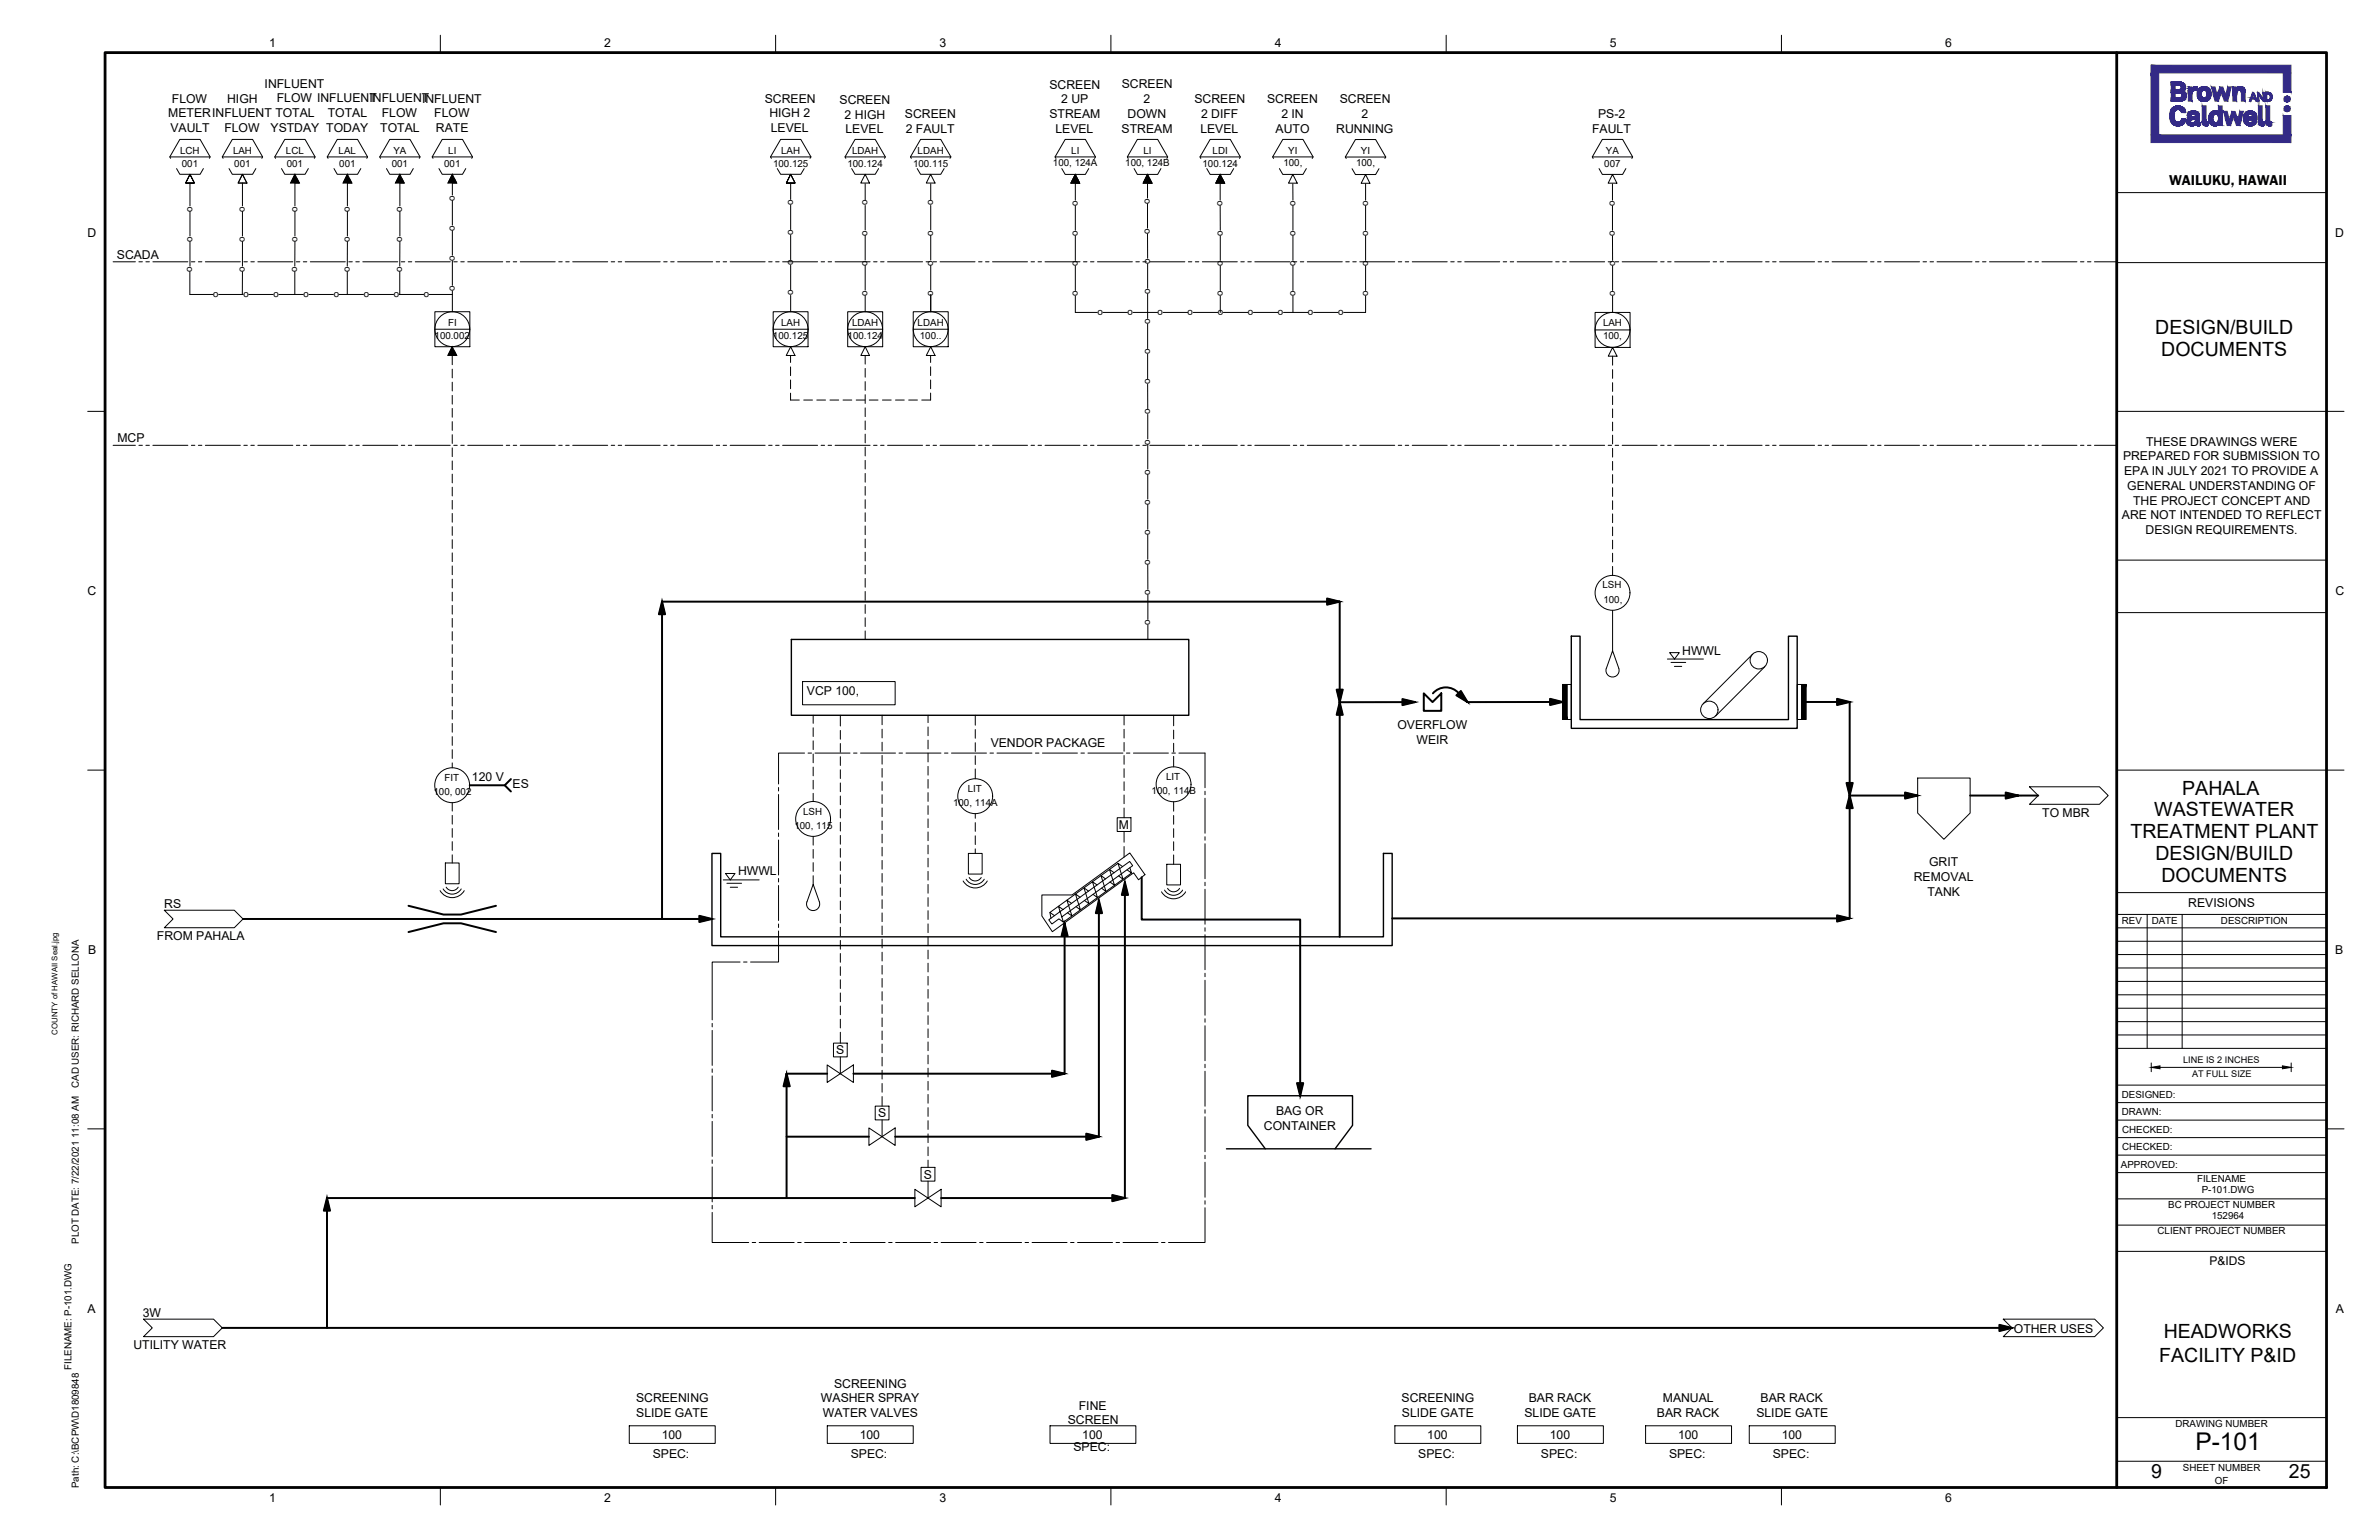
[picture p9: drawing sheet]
<svg xmlns="http://www.w3.org/2000/svg" width="864mm" height="559mm" viewBox="0 0 864 559" stroke-linecap="round" stroke-linejoin="round" font-family="sans-serif">
<defs><g id="words">
<text font-size="8.9" x="797" y="526.2">P-101</text>
<g font-size="7.1">
<text x="782.4" y="121.2">DESIGN/BUILD</text>
<text x="784.6" y="129">DOCUMENTS</text>
<text x="792.2" y="288.4">PAHALA</text>
<text x="782" y="296.3">WASTEWATER</text>
<text x="773.4" y="304.1">TREATMENT PLANT</text>
<text x="782.4" y="312">DESIGN/BUILD</text>
<text x="784.6" y="319.9">DOCUMENTS</text>
<text x="785.5" y="485.5">HEADWORKS</text>
<text x="783.8" y="494.1">FACILITY P&amp;ID</text>
<text x="780.9" y="536.2">9</text>
<text x="830.9" y="536.2">25</text>
</g>
<text font-size="5.3" x="787.4" y="67.3">WAILUKU, HAWAII</text>
<g font-size="4.4">
<text x="97.7" y="16.9">1</text>
<text x="219.4" y="16.9">2</text>
<text x="341" y="16.9">3</text>
<text x="462.8" y="16.9">4</text>
<text x="584.4" y="16.9">5</text>
<text x="706.1" y="16.9">6</text>
<text x="96.1" y="31.8">INFLUENT</text>
<text x="381" y="32.2">SCREEN</text>
<text x="407.2" y="32.1">SCREEN</text>
<text x="62.4" y="37.3">FLOW</text>
<text x="82.5" y="37.2">HIGH</text>
<text x="100.5" y="37.2">FLOW INFLUENT</text>
<text x="134.2" y="37.2">INFLUENT</text>
<text x="153.2" y="37.3">INFLUENT</text>
<text x="277.6" y="37.3">SCREEN</text>
<text x="304.8" y="37.7">SCREEN</text>
<text x="385.2" y="37.5">2 UP</text>
<text x="415.2" y="37.4">2</text>
<text x="433.6" y="37.5">SCREEN</text>
<text x="460" y="37.5">SCREEN</text>
<text x="486.3" y="37.5">SCREEN</text>
<text x="61.1" y="42.6">METERINFLUENT TOTAL</text>
<text x="61.8" y="47.9">VAULT</text>
<text x="81.4" y="47.9">FLOW</text>
<text x="98.2" y="47.9">YSTDAY TODAY</text>
<text x="119" y="42.5">TOTAL</text>
<text x="138" y="47.9">TOTAL</text>
<text x="138.6" y="42.5">FLOW</text>
<text x="157.6" y="42.6">FLOW</text>
<text x="158.2" y="47.9">RATE</text>
<text x="279.3" y="42.6">HIGH 2</text>
<text x="279.8" y="47.9">LEVEL</text>
<text x="306.6" y="43">2 HIGH</text>
<text x="328.5" y="43">SCREEN</text>
<text x="381" y="42.8">STREAM</text>
<text x="409.3" y="42.8">DOWN</text>
<text x="436" y="42.9">2 DIFF</text>
<text x="465.2" y="42.8">2 IN</text>
<text x="494.3" y="42.8">2</text>
<text x="580.1" y="42.8">PS-2</text>
<text x="306.9" y="48.3">LEVEL</text>
<text x="328.8" y="48.3">2 FAULT</text>
<text x="383.1" y="48.1">LEVEL</text>
<text x="407.2" y="48.1">STREAM</text>
<text x="435.7" y="48.2">LEVEL</text>
<text x="463" y="48.1">AUTO</text>
<text x="485.1" y="48.1">RUNNING</text>
<text x="578" y="48.1">FAULT</text>
<text x="31.8" y="85.9">D</text>
<text x="847.6" y="85.9">D</text>
<text x="42.4" y="94">SCADA</text>
<text x="42.6" y="160.4">MCP</text>
<text x="779.1" y="161.7">THESE DRAWINGS WERE</text>
<text x="770.7" y="167">PREPARED FOR SUBMISSION TO</text>
<text x="771.1" y="172.4">EPA IN JULY 2021 TO PROVIDE A</text>
<text x="772.2" y="177.8">GENERAL UNDERSTANDING OF</text>
<text x="774.4" y="183.1">THE PROJECT CONCEPT AND</text>
<text x="770.3" y="188.4">ARE NOT INTENDED TO REFLECT</text>
<text x="778.9" y="193.8">DESIGN REQUIREMENTS.</text>
<text x="31.7" y="216.1">C</text>
<text x="847.8" y="216.1">C</text>
<text x="610.7" y="237.5">HWWL</text>
<text x="292.9" y="252.1">VCP 100,</text>
<text x="507.3" y="264.5">OVERFLOW</text>
<text x="514.2" y="269.8">WEIR</text>
<text x="359.6" y="270.9">VENDOR PACKAGE</text>
<text x="171.3" y="283.5">120 V</text>
<text x="186.1" y="285.9">ES</text>
<text x="741.3" y="296.4">TO MBR</text>
<text x="406.2" y="300.8">M</text>
<text x="267.9" y="317.7">HWWL</text>
<text x="700.3" y="314.3">GRIT</text>
<text x="694.7" y="319.7">REMOVAL</text>
<text x="59.6" y="329.4">RS</text>
<text x="699.7" y="325">TANK</text>
<text x="794.4" y="329.3">REVISIONS</text>
<text x="57" y="341.2">FROM PAHALA</text>
<text x="32" y="346.2">B</text>
<text x="847.7" y="346.2">B</text>
<text x="303.6" y="382.6">S</text>
<text x="318.7" y="405.4">S</text>
<text x="463.2" y="404.7">BAG OR</text>
<text x="458.8" y="410">CONTAINER</text>
<text x="335.4" y="427.7">S</text>
<text x="802.1" y="459.1">P&amp;IDS</text>
<text x="31.8" y="476.4">A</text>
<text x="51.8" y="477.8">3W</text>
<text x="848" y="476.4">A</text>
<text x="731.1" y="483.7">OTHER USES</text>
<text x="48.4" y="489.5">UTILITY WATER</text>
<text x="302.8" y="503.6">SCREENING</text>
<text x="230.9" y="508.9">SCREENING</text>
<text x="298" y="508.9">WASHER SPRAY</text>
<text x="508.8" y="508.9">SCREENING</text>
<text x="554.9" y="508.9">BAR RACK</text>
<text x="603.6" y="508.9">MANUAL</text>
<text x="639.1" y="508.9">BAR RACK</text>
<text x="231" y="514.2">SLIDE GATE</text>
<text x="298.7" y="514.2">WATER VALVES</text>
<text x="391.6" y="511.5">FINE</text>
<text x="508.9" y="514.2">SLIDE GATE</text>
<text x="553.4" y="514.2">SLIDE GATE</text>
<text x="601.5" y="514.2">BAR RACK</text>
<text x="637.6" y="514.2">SLIDE GATE</text>
<text x="387.6" y="516.8">SCREEN</text>
<text x="240.2" y="522.1">100</text>
<text x="312.1" y="522.1">100</text>
<text x="389.7" y="526.4">SPEC:</text>
<text x="392.9" y="522.1">100</text>
<text x="518.1" y="522.1">100</text>
<text x="562.6" y="522.1">100</text>
<text x="609.1" y="522.1">100</text>
<text x="646.8" y="522.1">100</text>
<text x="236.9" y="529.1">SPEC:</text>
<text x="308.8" y="529">SPEC:</text>
<text x="514.9" y="529.1">SPEC:</text>
<text x="559.4" y="529.1">SPEC:</text>
<text x="605.9" y="529">SPEC:</text>
<text x="643.6" y="529.1">SPEC:</text>
<text x="97.7" y="545.2">1</text>
<text x="219.4" y="545.2">2</text>
<text x="341" y="545.1">3</text>
<text x="462.8" y="545.1">4</text>
<text x="584.4" y="545.1">5</text>
<text x="706.1" y="545.1">6</text>
</g>
<g font-size="3.5">
<text x="65.4" y="55.8">LCH</text>
<text x="84.6" y="55.8">LAH</text>
<text x="103.8" y="55.8">LCL</text>
<text x="122.9" y="55.8">LAL</text>
<text x="142.8" y="55.8">YA</text>
<text x="162.7" y="55.8">LI</text>
<text x="283.6" y="55.8">LAH</text>
<text x="309.3" y="55.8">LDAH</text>
<text x="333.1" y="55.8">LDAH</text>
<text x="388.9" y="55.8">LI</text>
<text x="415.1" y="55.8">LI</text>
<text x="440.2" y="55.8">LDI</text>
<text x="467.7" y="55.8">YI</text>
<text x="494" y="55.8">YI</text>
<text x="583" y="55.8">YA</text>
<text x="66" y="60.5">001</text>
<text x="85.1" y="60.5">001</text>
<text x="104.1" y="60.5">001</text>
<text x="123.2" y="60.5">001</text>
<text x="142.2" y="60.5">001</text>
<text x="161.3" y="60.5">001</text>
<text x="280.6" y="60.5">100.125</text>
<text x="307.6" y="60.5">100.124</text>
<text x="331.4" y="60.5">100.115</text>
<text x="382.2" y="60.3">100, 124A</text>
<text x="408.5" y="60.3">100, 124B</text>
<text x="436.5" y="60.6">100.124</text>
<text x="465.9" y="60.4">100,</text>
<text x="492.3" y="60.4">100,</text>
<text x="582.4" y="60.6">007</text>
<text x="69.9" y="76.8" transform="rotate(-90 69.9 76.8)">o</text>
<text x="88.9" y="76.8" transform="rotate(-90 88.9 76.8)">o</text>
<text x="108" y="76.8" transform="rotate(-90 108 76.8)">o</text>
<text x="127" y="76.8" transform="rotate(-90 127 76.8)">o</text>
<text x="146.1" y="76.8" transform="rotate(-90 146.1 76.8)">o</text>
<text x="165.1" y="72.8" transform="rotate(-90 165.1 72.8)">o</text>
<text x="287.9" y="74.4" transform="rotate(-90 287.9 74.4)">o</text>
<text x="315" y="74.5" transform="rotate(-90 315 74.5)">o</text>
<text x="338.8" y="74.5" transform="rotate(-90 338.8 74.5)">o</text>
<text x="391.2" y="74.7" transform="rotate(-90 391.2 74.7)">o</text>
<text x="417.4" y="73.9" transform="rotate(-90 417.4 73.9)">o</text>
<text x="443.8" y="74.7" transform="rotate(-90 443.8 74.7)">o</text>
<text x="470.2" y="74.7" transform="rotate(-90 470.2 74.7)">o</text>
<text x="496.6" y="74.7" transform="rotate(-90 496.6 74.7)">o</text>
<text x="586.2" y="74.7" transform="rotate(-90 586.2 74.7)">o</text>
<text x="165.1" y="83.7" transform="rotate(-90 165.1 83.7)">o</text>
<text x="69.9" y="87.7" transform="rotate(-90 69.9 87.7)">o</text>
<text x="88.9" y="87.7" transform="rotate(-90 88.9 87.7)">o</text>
<text x="108" y="87.7" transform="rotate(-90 108 87.7)">o</text>
<text x="127" y="87.7" transform="rotate(-90 127 87.7)">o</text>
<text x="146.1" y="87.7" transform="rotate(-90 146.1 87.7)">o</text>
<text x="287.9" y="85.3" transform="rotate(-90 287.9 85.3)">o</text>
<text x="315" y="85.5" transform="rotate(-90 315 85.5)">o</text>
<text x="338.8" y="85.5" transform="rotate(-90 338.8 85.5)">o</text>
<text x="391.2" y="85.6" transform="rotate(-90 391.2 85.6)">o</text>
<text x="417.4" y="84.8" transform="rotate(-90 417.4 84.8)">o</text>
<text x="443.9" y="85.6" transform="rotate(-90 443.9 85.6)">o</text>
<text x="470.2" y="85.6" transform="rotate(-90 470.2 85.6)">o</text>
<text x="496.6" y="85.6" transform="rotate(-90 496.6 85.6)">o</text>
<text x="586.2" y="85.6" transform="rotate(-90 586.2 85.6)">o</text>
<text x="165.1" y="94.7" transform="rotate(-90 165.1 94.7)">o</text>
<text x="417.5" y="95.8" transform="rotate(-90 417.5 95.8)">o</text>
<text x="69.8" y="98.6" transform="rotate(-90 69.8 98.6)">o</text>
<text x="88.9" y="98.6" transform="rotate(-90 88.9 98.6)">o</text>
<text x="107.9" y="98.6" transform="rotate(-90 107.9 98.6)">o</text>
<text x="127" y="98.6" transform="rotate(-90 127 98.6)">o</text>
<text x="146" y="98.6" transform="rotate(-90 146 98.6)">o</text>
<text x="287.9" y="96.3" transform="rotate(-90 287.9 96.3)">o</text>
<text x="315" y="96.4" transform="rotate(-90 315 96.4)">o</text>
<text x="338.8" y="96.4" transform="rotate(-90 338.8 96.4)">o</text>
<text x="391.2" y="96.5" transform="rotate(-90 391.2 96.5)">o</text>
<text x="443.9" y="96.5" transform="rotate(-90 443.9 96.5)">o</text>
<text x="470.2" y="96.5" transform="rotate(-90 470.2 96.5)">o</text>
<text x="496.6" y="96.5" transform="rotate(-90 496.6 96.5)">o</text>
<text x="586.3" y="96.5" transform="rotate(-90 586.3 96.5)">o</text>
<text x="79.4" y="106" transform="rotate(180 79.4 106)">o</text>
<text x="90.3" y="106" transform="rotate(180 90.3 106)">o</text>
<text x="101.2" y="106" transform="rotate(180 101.2 106)">o</text>
<text x="112.1" y="106" transform="rotate(180 112.1 106)">o</text>
<text x="123.1" y="106" transform="rotate(180 123.1 106)">o</text>
<text x="134" y="106" transform="rotate(180 134 106)">o</text>
<text x="144.9" y="106" transform="rotate(180 144.9 106)">o</text>
<text x="155.8" y="106" transform="rotate(180 155.8 106)">o</text>
<text x="165.1" y="105.6" transform="rotate(-90 165.1 105.6)">o</text>
<text x="287.9" y="107.2" transform="rotate(-90 287.9 107.2)">o</text>
<text x="315" y="107.3" transform="rotate(-90 315 107.3)">o</text>
<text x="338.8" y="107.3" transform="rotate(-90 338.8 107.3)">o</text>
<text x="391.2" y="107.4" transform="rotate(-90 391.2 107.4)">o</text>
<text x="417.5" y="106.7" transform="rotate(-90 417.5 106.7)">o</text>
<text x="443.9" y="107.4" transform="rotate(-90 443.9 107.4)">o</text>
<text x="470.2" y="107.4" transform="rotate(-90 470.2 107.4)">o</text>
<text x="496.6" y="107.4" transform="rotate(-90 496.6 107.4)">o</text>
<text x="586.3" y="107.4" transform="rotate(-91 586.3 107.4)">o</text>
<text x="162.6" y="118.2">FI</text>
<text x="283.5" y="118.2">LAH</text>
<text x="309.3" y="118.2">LDAH</text>
<text x="333.1" y="118.2">LDAH</text>
<text x="398.4" y="114.3" transform="rotate(1 398.4 114.3)">o</text>
<text x="409.3" y="114.3">o</text>
<text x="417.5" y="117.6" transform="rotate(-90 417.5 117.6)">o</text>
<text x="420.2" y="114.3">o</text>
<text x="431.1" y="114.3">o</text>
<text x="442" y="114.3">o</text>
<text x="453" y="114.3">o</text>
<text x="463.9" y="114.3">o</text>
<text x="474.8" y="114.3">o</text>
<text x="485.7" y="114.3">o</text>
<text x="581.9" y="118.4">LAH</text>
<text x="157.8" y="123.1">100.002</text>
<text x="280.6" y="123.1">100.125</text>
<text x="307.7" y="123.1">100.124</text>
<text x="333.9" y="123.1">100..</text>
<text x="581.9" y="123.1">100,</text>
<text x="417.5" y="128.5" transform="rotate(-90 417.5 128.5)">o</text>
<text x="417.5" y="139.4" transform="rotate(-90 417.5 139.4)">o</text>
<text x="417.5" y="150.4" transform="rotate(-90 417.5 150.4)">o</text>
<text x="417.5" y="161.3" transform="rotate(-90 417.5 161.3)">o</text>
<text x="417.5" y="172.2" transform="rotate(-90 417.5 172.2)">o</text>
<text x="417.5" y="183.1" transform="rotate(-90 417.5 183.1)">o</text>
<text x="417.5" y="194.1" transform="rotate(-90 417.5 194.1)">o</text>
<text x="417.5" y="205" transform="rotate(-90 417.5 205)">o</text>
<text x="417.6" y="215.9" transform="rotate(-90 417.6 215.9)">o</text>
<text x="581.7" y="213.5">LSH</text>
<text x="582" y="218.7">100,</text>
<text x="417.6" y="226.8" transform="rotate(-90 417.6 226.8)">o</text>
<text x="161.3" y="283.3">FIT</text>
<text x="351.3" y="287.4">LIT</text>
<text x="423.3" y="283">LIT</text>
<text x="157.4" y="288.5">100, 002</text>
<text x="346" y="292.6">100, 114A</text>
<text x="418" y="288.2">100, 114B</text>
<text x="291.5" y="295.6">LSH</text>
<text x="288.4" y="300.8">100, 115</text>
<text x="770.3" y="335.4">REV</text>
<text x="781.1" y="335.4">DATE</text>
<text x="806.2" y="335.4">DESCRIPTION</text>
<text x="28.7" y="394.8" transform="rotate(-90 28.7 394.8)">CAD USER: RICHARD SELLONA</text>
<text x="770.3" y="398.3">DESIGNED:</text>
<text x="770.3" y="404.6">DRAWN:</text>
<text x="770.3" y="411">CHECKED:</text>
<text x="770.3" y="417.3">CHECKED:</text>
<text x="769.9" y="423.7">APPROVED:</text>
<text x="797.6" y="428.8">FILENAME</text>
<text x="799.3" y="432.8">P-101.DWG</text>
<text x="787.1" y="438.4">BC PROJECT NUMBER</text>
<text x="802.9" y="442.3">152964</text>
<text x="783.2" y="447.7">CLIENT PROJECT NUMBER</text>
<text x="28.7" y="451.4" transform="rotate(-90 28.7 451.4)">PLOT DATE: 7/22/2021 11:08 AM</text>
<text x="26" y="497.1" transform="rotate(-90 26 497.1)">FILENAME: P-101.DWG</text>
<text x="789.7" y="517.9">DRAWING NUMBER</text>
<text x="792.4" y="533.8">SHEET NUMBER</text>
<text x="28.7" y="540" transform="rotate(-90 28.7 540)">Path: C:\BCPW\D1809848</text>
<text x="804" y="538.6">OF</text>
</g>
<g font-size="3.3">
<text x="792.5" y="385.8">LINE IS 2 INCHES</text>
<text x="795.7" y="390.9">AT FULL SIZE</text>
</g>
<text font-size="2.8" x="20.9" y="375.4" transform="rotate(-90 20.9 375.4)">COUNTY of HAWAII Seal.jpg</text>
</g></defs>
<!-- layer: D-EQPM-N -->
<g fill="none" stroke="#000" stroke-width=".36">
<path d="M159.9 12.8v6.3M281.6 12.8v6.3M403.3 12.8v6.3M525 12.8v6.3M646.7 12.8v6.3M61.6 56.9h14.7M61.9 57.4l-.3-.5 3.7-6.3h7.3l3.7 6.3-.3 .5M80.7 56.9h14.6M81 57.4l-.3-.5 3.6-6.3h7.4l3.6 6.3-.3 .5M99.7 56.9h14.7M100 57.4l-.3-.5 3.7-6.3h7.3l3.7 6.3-.3 .5M118.8 56.9h14.6"/>
<path d="M119.1 57.4l-.3-.5 3.6-6.3h7.4l3.6 6.3-.3 .5M137.8 56.9h14.7M138.1 57.4l-.3-.5 3.7-6.3h7.3l3.7 6.3-.3 .5M156.9 56.9h14.6M157.2 57.4l-.3-.5 3.6-6.3h7.4l3.6 6.3-.3 .5M279.7 56.9h14.7M280 57.4l-.3-.5 3.7-6.3h7.3l3.7 6.3-.4 .5M306.7 56.9h14.7M307 57.4l-.3-.5 3.7-6.3h7.3l3.7 6.3-.3 .5M330.5 56.9h14.7M330.8 57.4l-.3-.5 3.7-6.3h7.3l3.7 6.3-.4 .5M383 56.9h14.7"/>
<path d="M383.3 57.5l-.3-.6 3.7-6.3h7.3l3.7 6.3-.4 .6M409.2 56.9h14.7M409.5 57.5l-.3-.6 3.7-6.3h7.3l3.7 6.3-.3 .6M435.6 56.9h14.7M435.9 57.5l-.3-.6 3.7-6.3h7.3l3.7 6.3-.3 .6M462 56.9h14.7M462.3 57.5l-.3-.6 3.7-6.3h7.3l3.7 6.3-.4 .6M488.4 57h14.6M488.7 57.5l-.3-.5 3.6-6.4h7.4l3.6 6.4-.3 .5M578 56.9h14.7M578.3 57.5l-.3-.6 3.7-6.3h7.3l3.7 6.3-.3 .6M64.1 61.2l1.2 2h7.3l1.2-2"/>
<path d="M69 66.4v8.3M69 76.8v8.8M69 63.2l1.6 3.2-1.6-3.2-1.6 3.2h3.2h-3.2zM83.1 61.2l1.2 2h7.4l1.2-2M88 66.4v8.3M88 76.8v8.8M88 63.2l1.6 3.2h-3.2zM102.2 61.2l1.2 2h7.3l1.2-2M107.1 63.2l-1.6 3.1M107.1 76.8v8.8M107.8 64.8l.9 1.6h-1.6v8.3M121.2 61.2l1.2 2h7.4l1.2-2"/>
<path d="M126.1 63.2l-1.5 3.1M126.1 76.8v8.8M126.9 64.8l.8 1.6h-1.6v8.3M140.3 61.2l1.2 2h7.3l1.2-2M145.2 63.2l-1.6 3.1M145.2 76.8v8.8M145.9 64.8l.8 1.6h-1.5v8.3M159.3 61.2l1.2 2h7.4l1.2-2M162.7 66.3l1.5-3.1v7.6M164.2 72.8v8.9M165 64.8l.8 1.6h-1.6M282.2 61.2l1.2 2h7.3l1.2-2"/>
<path d="M287 63.2l1.6 3.2-1.6-3.2-1.5 3.2h3.1h-3.1zM287 66.4v6M287 74.4v8.9M309.2 61.2l1.2 2h7.3l1.2-2M314.1 63.2l1.5 3.2h-3.1zM314.1 66.7v5.8M314.1 74.5v8.9M333 61.2l1.2 2h7.3l1.2-2M337.8 63.2l1.6 3.2h-3.1zM337.9 66.7v5.8M337.9 74.5v8.9M385.4 61.2l1.3 2.1h7.3l1.2-2.1"/>
<path d="M390.4 63.3l1.5 3.2h-3.2zM390.4 66.7v5.9M390.4 74.7v8.9M390.4 63.3l-1.6 3M391.1 64.8l.8 1.7h-1.5M411.7 61.2l1.2 2.1h7.3l1.2-2.1M416.6 63.3l1.6 3.2h-3.2zM416.6 66.7v5.2M416.6 73.9v8.9M416.6 63.3l-1.6 3M417.3 64.8l.9 1.7h-1.6M438.1 61.2l1.2 2.1h7.3l1.2-2.1"/>
<path d="M442.9 63.3l1.6 3.2h-3.1zM442.9 74.7l.1 8.9M442.9 66.7v5.9M442.9 63.3l-1.5 3M443.7 64.8l.8 1.7h-1.6M464.4 61.2l1.3 2.1h7.3l1.2-2.1M469.3 63.3l1.6 3.2h-3.2zM469.3 66.7v5.9M469.3 74.7v8.9M490.8 61.2l1.2 2.1h7.4l1.2-2.1M495.7 63.3l1.6 3.2h-3.2zM495.7 66.7v5.9"/>
<path d="M495.7 74.7v8.9M580.5 61.2l1.2 2.1h7.3l1.2-2.1M585.3 63.3l1.7 3.2h-3.2zM585.3 66.7v5.9M585.3 74.7v8.9M768.4 69.9h76.1M41.1 95h8M50.4 95h1.3M53 95h1.2M55.5 95h12.7M68.9 98.6v8.2h8.4M69 87.7v8.9"/>
<path d="M69.5 95h1.2M72 95h1.3M74.5 95h12.7M88 98.6v8.2M88 87.7v8.9M88.5 95h1.3M91.1 95h1.2M93.6 95h12.7M107 98.6v8.2M107.1 87.7l-.1 8.9M107.6 95h1.2M110.1 95h1.3"/>
<path d="M112.6 95h12.7M126.1 98.6v8.2M126.1 87.7v8.9M126.6 95h1.3M129.2 95h1.2M131.7 95h12.7M145.1 98.6v8.2M145.2 87.7l-.1 8.9M145.7 95h1.2M148.2 95h1.3M150.7 95h12.7M164.2 83.7v8.9"/>
<path d="M164.2 94.7v8.8M164.7 95h1.3M167.3 95h1.2M169.8 95h12.7M183.8 95h1.2M186.3 95h1.3M188.8 95h12.7M202.8 95h1.3M205.4 95h1.2M207.9 95h12.7M221.9 95h1.2M224.4 95h1.3"/>
<path d="M226.9 95h12.7M240.9 95h1.3M243.5 95h1.2M246 95h12.7M260 95h1.2M262.5 95h1.3M265 95h12.7M279 95h1.3M281.6 95h1.2M284.1 95h12.7M287 85.3v8.9M287 96.3v8.9"/>
<path d="M298.1 95h1.2M300.6 95h1.3M303.1 95h12.7M314.1 85.5v8.9M314.1 96.4v8.9M317.1 95h1.3M319.7 95h1.2M322.2 95h12.7M336.2 95h1.2M337.9 85.5v8.9M337.9 96.4v8.9M338.7 95h1.3"/>
<path d="M341.2 95h12.7M355.2 95h1.3M357.8 95h1.2M360.3 95h12.7M374.3 95h1.2M376.8 95h1.3M379.3 95h12.7M390.4 85.6v8.9M390.4 96.5v8.9M393.3 95h1.3M395.9 95h1.2M398.4 95h12.7"/>
<path d="M412.3 95h1.3M414.9 95h1.2M416.6 84.8v8.9M416.6 95.8v8.8M417.4 95h12.7M431.4 95h1.2M433.9 95h1.3M436.5 95h12.7M443 85.6v8.9M443 96.5v8.9M450.4 95h1.3M453 95h1.2"/>
<path d="M455.5 95h12.7M469.3 85.6v8.9M469.3 96.5v8.9M469.5 95h1.2M472 95h1.3M474.6 95h12.7M488.5 95h1.3M491.1 95h1.2M493.6 95h12.7M495.7 85.6v8.9M495.7 96.5v8.9M507.6 95h1.2"/>
<path d="M510.1 95h1.3M512.7 95h12.7M526.6 95h1.3M529.2 95h1.2M531.7 95h12.7M545.7 95h1.2M548.2 95h1.3M550.8 95h12.7M564.7 95h1.3M567.3 95h1.2M569.8 95h12.7M583.8 95h1.2"/>
<path d="M585.3 85.6l.1 8.9M585.4 96.5v8.9M586.3 95h1.3M588.9 95h12.7M602.8 95h1.3M605.4 95h1.2M607.9 95h12.7M621.9 95h1.2M624.4 95h1.3M627 95h12.7M640.9 95h1.3M643.5 95h1.2"/>
<path d="M646 95h12.7M660 95h1.2M662.5 95h1.3M665.1 95h12.7M679 95h1.3M681.6 95h1.2M684.1 95h12.7M698.1 95h1.2M700.6 95h1.3M703.2 95h12.7M717.1 95h1.3M719.7 95h1.2"/>
<path d="M722.2 95h12.7M736.2 95h1.2M738.7 95h1.3M741.3 95h12.7M755.2 95h1.3M757.8 95h1.2M760.3 95h8.1M768.4 95.3h76.1M79.4 106.8h8.9M90.3 106.8h8.9M101.2 106.8h8.9M112.1 106.8h8.9"/>
<path d="M123.1 106.8h8.9M134 106.8h8.9M144.9 106.8h8.9M155.8 106.8h8.4M157.9 113.1h12.7v12.7h-12.7zM157.9 119.5h12.7M164.2 105.6v7.5M280.7 113.1h12.6v12.7h-12.6zM280.7 119.5h12.6M287 107.2v5.9M307.7 113.1h12.7v12.7h-12.7zM307.7 119.5h12.7"/>
<path d="M314.1 107.3v5.8M331.5 113.1h12.7v12.7h-12.7zM331.5 119.5h12.7M337.9 106.8v6.3M390.4 107.4v6h8M400.4 113.4h8.9M411.3 113.4h8.9M416.6 106.7v8.9M416.6 117.6v8.9M422.2 113.4h8.9M433.2 113.4h8.8M443 107.4v6"/>
<path d="M444.1 113.4h8.9M455 113.4h8.9M465.9 113.4h8.9M469.3 107.4v6M476.8 113.4h8.9M495.7 107.4v6h-7.9M579 113.4h12.7v12.7h-12.7zM579 119.7h12.7M585.4 107.4v6M164.2 127.6v-1.8l-1.6 3.1M164.2 129.2v3.1M164.2 133.9v3.2"/>
<path d="M164.2 138.7v3.2M164.9 127.3l.9 1.7h-1.6M287 129.1v2.4M287 133.1v3.2M287 137.9v3.2M287 125.8l1.6 3.2h-3.2zM314.1 125.8l1.5 3.2h-3.1zM314.1 129v3.1M314.1 133.7v3.2M314.1 138.5v3.1M337.8 129v2.5M337.8 133.1v3.2"/>
<path d="M337.8 137.9v3.2M337.9 125.8l1.5 3.2h-3.1zM416.6 139.4v8.9M416.6 128.5v8.9M585.4 126.1l1.6 3.1h-3.2zM585.4 129.2v3.3M585.4 134.1v3.2M585.4 138.9v3.1M31.8 149.3h6.3M164.2 143.5v3.1M164.2 148.2v3.2M164.2 153v3.2"/>
<path d="M164.2 157.7v3.2M287 142.7v2.5h3.2M291.8 145.2h3.1M296.5 145.2h3.2M301.3 145.2h3.2M306 145.2h3.2M310.8 145.2h3.2M314.1 143.2v3.2M314.1 148v3.2M314.1 152.7v3.2M314.1 157.5v3.2M315.6 145.2h3.1"/>
<path d="M320.3 145.2h3.2M325.1 145.2h3.2M329.9 145.2h3.1M337.8 142.6v2.6h-3.2M416.6 150.4v8.9M585.4 143.6v3.2M585.4 148.4v3.2M585.4 153.2v3.1M585.4 157.9v3.2M768.4 149.3h82.5M41.1 161.6h8M50.4 161.6h1.3"/>
<path d="M53 161.6h1.2M55.5 161.6h12.7M69.5 161.6h1.2M72 161.6h1.3M74.5 161.6h12.7M88.5 161.6h1.3M91.1 161.6h1.2M93.6 161.6h12.7M107.6 161.6h1.2M110.1 161.6h1.3M112.6 161.6h12.7M126.6 161.6h1.3"/>
<path d="M129.2 161.6h1.2M131.7 161.6h12.7M145.7 161.6h1.2M148.2 161.6h1.3M150.7 161.6h12.7M164.2 162.5v3.2M164.2 167.3v3.1M164.2 172v3.2M164.2 176.8v3.2M164.7 161.6h1.3M167.3 161.6h1.2M169.8 161.6h12.7"/>
<path d="M183.8 161.6h1.2M186.3 161.6h1.3M188.8 161.6h12.7M202.8 161.6h1.3M205.4 161.6h1.2M207.9 161.6h12.7M221.9 161.6h1.2M224.4 161.6h1.3M226.9 161.6h12.7M240.9 161.6h1.3M243.5 161.6h1.2M246 161.6h12.7"/>
<path d="M260 161.6h1.2M262.5 161.6h1.3M265 161.6h12.7M279 161.6h1.3M281.6 161.6h1.2M284.1 161.6h12.7M298.1 161.6h1.2M300.6 161.6h1.3M303.1 161.6h12.7M314.1 162.3v3.1M314.1 167v3.2M314.1 171.8v3.2"/>
<path d="M314.1 176.5v3.2M317.1 161.6h1.3M319.7 161.6h1.2M322.2 161.6h12.7M336.2 161.6h1.2M338.7 161.6h1.3M341.2 161.6h12.7M355.2 161.6h1.3M357.8 161.6h1.2M360.3 161.6h12.7M374.3 161.6h1.2M376.8 161.6h1.3"/>
<path d="M379.3 161.6h12.7M393.3 161.6h1.3M395.9 161.6h1.2M398.4 161.6h12.7M412.3 161.6h1.3M414.9 161.6h1.2M416.6 161.3v8.9M416.6 172.2v8.9M417.4 161.6h12.7M431.4 161.6h1.2M433.9 161.6h1.3M436.5 161.6h12.7"/>
<path d="M450.4 161.6h1.3M453 161.6h1.2M455.5 161.6h12.7M469.5 161.6h1.2M472 161.6h1.3M474.6 161.6h12.7M488.5 161.6h1.3M491.1 161.6h1.2M493.6 161.6h12.7M507.6 161.6h1.2M510.1 161.6h1.3M512.7 161.6h12.7"/>
<path d="M526.6 161.6h1.3M529.2 161.6h1.2M531.7 161.6h12.7M545.7 161.6h1.2M548.2 161.6h1.3M550.8 161.6h12.7M564.7 161.6h1.3M567.3 161.6h1.2M569.8 161.6h12.7M583.8 161.6h1.2M585.4 162.7v3.2M585.4 167.4v3.2"/>
<path d="M585.4 172.2v3.1M585.4 177v3.1M586.3 161.6h1.3M588.9 161.6h12.7M602.8 161.6h1.3M605.4 161.6h1.2M607.9 161.6h12.7M621.9 161.6h1.2M624.4 161.6h1.3M627 161.6h12.7M640.9 161.6h1.3M643.5 161.6h1.2"/>
<path d="M646 161.6h12.7M660 161.6h1.2M662.5 161.6h1.3M665.1 161.6h12.7M679 161.6h1.3M681.6 161.6h1.2M684.1 161.6h12.7M698.1 161.6h1.2M700.6 161.6h1.3M703.2 161.6h12.7M717.1 161.6h1.3M719.7 161.6h1.2"/>
<path d="M722.2 161.6h12.7M736.2 161.6h1.2M738.7 161.6h1.3M741.3 161.6h12.7M755.2 161.6h1.3M757.8 161.6h1.2M760.3 161.6h8.1M164.2 181.6v3.1M164.2 186.3v3.2M164.2 191.1v3.2M164.2 195.8v3.2M314.1 181.3v3.2"/>
<path d="M314.1 186.1v3.1M314.1 190.8v3.2M314.1 195.6v3.2M416.6 183.1v8.9M416.6 194.1v8.8M585.4 181.7v3.2M585.4 186.5v3.2M585.4 191.2v3.2M585.4 196v3.2M164.2 200.6v3.2M164.2 205.4v3.1M164.2 210.1v3.2"/>
<path d="M164.2 214.9v3.2M164.2 219.7v3.1M314.1 200.4v3.1M314.1 205.1v3.2M314.1 209.9v3.2M314.1 214.6v3.2M314.1 219.4v3.2M416.6 205l.1 8.9M416.7 215.9v8.9M585.4 200.7v3.2M585.4 205.5v3.3M768.4 203.2h76.1"/>
<path d="M164.2 224.4v3.2M164.2 229.2v3.2M164.2 233.9v3.2M164.2 238.7v3.2M314.1 224.2v3.1M314.1 228.9v3.1M416.7 226.8v5.2M585.4 221.5v14.6M605.3 239.1h13.1M606.1 236.8h3.5l-1.7 2.3zM636.2 237.4l-17.9 18M768.4 222.3h76.2"/>
<path d="M164.2 243.5v3.1M164.2 248.2v3.2M164.2 253v3.2M164.2 257.8v3.1M291.3 247.3h33.7v8.4h-33.7zM295.2 259.5v3M305.1 259.5v3.9M320.2 259.5v3.5M336.9 259.5v2.7M354 259.5v3.6M408.1 259.5v3.6M426 259.5v3.9"/>
<path d="M567.2 248.4h3.2v12.7h-3.2zM568.8 248.4v12.7M583.1 242.5a2.39 2.39 0 0 0 2.3 3.2 2.39 2.39 0 0 0 2.2-3.2l-2.2-6.4-2.3 6.4M606.6 240.4h5.3M607.8 241.8h2.7M640.7 241.9l-17.9 17.9M652.4 248.4h3.2v12.7h-3.2zM654 248.4v12.7M31.8 279.4h6.3M164.2 262.5v3.2M164.2 267.3v3.2M164.2 272v3.2"/>
<path d="M164.2 276.8v1.8M292.1 273.3h-9.5v11.2M293.3 273.3h1.3M295.2 264.1v3.2M295.2 268.8v3.2M295.2 273.6v3.2M295.2 278.3v3.2M295.9 273.3h12.7M305.1 265v3.2M305.1 269.8v3.2M305.1 274.6v3.1M305.1 279.3v3.2"/>
<path d="M309.8 273.3h1.3M312.4 273.3h12.7M320.2 264.6v3.2M320.2 269.3v3.2M320.2 274.1v3.2M320.2 278.8v3.2M326.3 273.3h1.3M328.9 273.3h12.7M336.9 263.8v3.2M336.9 268.6v3.1M336.9 273.3v3.2M336.9 278.1v3.2"/>
<path d="M342.9 273.3h1.2M345.4 273.3h12.7M354 264.7v3.2M354 269.5v3.2M354 274.2v3.2M354 279v3.6M359.4 273.3h1.2M361.9 273.3h12.7M375.9 273.3h1.2M378.4 273.3h12.7M392.4 273.3h1.3M394.9 273.3h12.7"/>
<path d="M408.1 264.6v3.2M408.1 269.4v3.2M408.1 274.2v3.1M408.1 278.9v3.2M408.9 273.3h1.3M411.4 273.3h12.7M425.4 273.3h1.3M426 264.9v3.2M426 269.7v3.2M426 274.4v3.9M427.9 273.3h9.5v12.5M768.4 279.4h82.5"/>
<path d="M164.2 291.3v3M164.2 295.9v3.1M282.6 285.8v1.2M282.6 288.3v12.7M295.2 283.1v3.2M295.2 287.9v2.9M305.1 284.1v3.2M305.1 288.8v3.2M305.1 293.6v3.2M305.1 298.4v3.1M320.2 283.6v3.2M320.2 288.4v3.1"/>
<path d="M320.2 293.2v3.1M320.2 297.9v3.2M336.9 282.8v3.2M336.9 287.6v3.2M336.9 292.4v3.1M336.9 297.1v3.2M354 295.3v1.6M354 298.5v3.2M405.6 296.7h4.9v5h-4.9zM408.1 283.7v3.2M408.1 288.5v3.1M408.1 293.2v3.5"/>
<path d="M426 291v3.3M426 295.9v3.2M437.4 287.1v1.3M437.4 289.6v12.7M696.1 282.3h19.1v12.7l-9.5 9.5-9.6-9.5zM736.7 285.5h25.4l3.2 3.2-3.2 3.1h-25.4l3.2-3.1zM161.7 313.1h5v7.6h-5zM164.2 300.7v3.1M164.2 305.4v3.2M164.2 310.2v2.9M262.6 319.3h13M263.4 316.9h3.4l-1.7 2.4z"/>
<path d="M282.6 302.3v1.2M282.6 304.8v12.7M282.6 318.8v1.2M295.2 303.5v3.2M295.2 308.2v3.2M295.2 313v3.2M295.2 317.8v3.1M305.1 303.1v3.2M305.1 307.9v3.2M305.1 312.7v3.1M305.1 317.4v3.2M320.2 302.7v3.2"/>
<path d="M320.2 307.4v3.2M320.2 312.2v3.2M320.2 316.9v3.2M336.9 301.9v3.2M336.9 306.7v3.1M336.9 311.4v3.2M336.9 316.2v3.2M349.6 319.7a5.1 5.1 0 0 0 8.8 0M350.7 319a3.8 3.8 0 0 0 6.6 0M351.5 309.7h5v7.5h-5zM351.8 318.4a2.52 2.52 0 0 0 4.4 0M354 303.3v3.2"/>
<path d="M354 308v1.7M401.4 318.9l-1.7-1.2 1.8 5.8-1.6-1.2M404.5 316.7l-1.7-1.2 1.8 5.7-1.7-1.2M405.8 313.3l-24.7 17.8 1.7 1.2M407.5 314.5l-1.7-1.2 1.9 5.7-1.6-1.2M408.1 301.7v3.9M408.1 307.2v3.8M410.2 314.9l.6 1.9-1.6-1.2M410.8 316.8l-24.8 17.8M423.5 313.6h5v7.5h-5zM426 300.7v3.2M426 305.4v3.2"/>
<path d="M426 310.2v3.4M437.4 303.6v1.3M437.4 306.2v12.7M59.6 330.3h25.4l3.2 3.2-3.2 3.1h-25.4l3.2-3.1zM159.8 323.2a5.1 5.1 0 0 0 8.7 0M160.9 322.5a3.8 3.8 0 0 0 6.5 0M162 321.9a2.52 2.52 0 0 0 4.3 0M263.9 320.5h5.3M265.1 321.9h2.7M282.6 337.8v11.3h-10.1M282.6 321.3v12.7M282.6 335.3v1.3"/>
<path d="M295.2 320.9l2.2 6.3a2.38 2.38 0 0 1-2.2 3.2 2.38 2.38 0 0 1-2.3-3.2zM305.1 322.2v3.2M305.1 326.9v3.2M305.1 331.7v3.2M305.1 336.5v3.1M320.2 321.7v3.2M320.2 326.5v3.1M320.2 331.3v3.1M320.2 336v3.2M336.9 320.9v3.2M336.9 325.7v3.2M336.9 330.5v3.1"/>
<path d="M336.9 335.2v3.2M336.9 340v3.2M378.2 324.7h11l20.9-15.2 5.5 7.9-2.3 1.8-1.8-2.5-29.5 21.4-3.8-5.7zM381.1 331.1l.4 2.1M385.9 330l-1.7-1.2 1.8 5.8-1.6-1.2-2.6 1.9-1.1-1.5 29.4-21.2 1.1 1.5-25.8 18.6M389 327.8l-1.7-1.2 1.8 5.8-1.6-1.2M392.1 325.6l-1.7-1.2 1.8 5.8-1.5-1.2M395.2 323.4l-1.7-1.2 1.8 5.7-1.6-1.2M398.2 321.1l-1.6-1.1 1.8 5.7-1.6-1.2M421.6 323.6a5.1 5.1 0 0 0 8.8 0M422.7 323a3.8 3.8 0 0 0 6.6 0M423.8 322.3a2.52 2.52 0 0 0 4.4 0"/>
<path d="M437.4 320.1v1.3M437.4 322.7v12.7M437.4 336.6v1.3M437.4 339.2v12.7M768.4 323.9h76.1M768.4 331.8h76.1M768.4 336.7h76.2M779.4 331.8v48.6M792.1 331.8v48.6M268.6 349.1h-10.1v21M269.9 349.1h1.3M305.1 341.2v3.2"/>
<path d="M305.1 346v3.2M305.1 350.8v3.1M305.1 355.5v3.2M320.2 340.8v3.2M320.2 345.5v3.2M320.2 350.3v3.2M320.2 355v3.2M320.2 359.8v3.2M336.9 344.8v3.1M336.9 349.5v3.2M336.9 354.3v3.2M336.9 359v3.2"/>
<path d="M437.4 353.1v1.3M437.4 355.7v12.7M768.4 356.1h76.2M768.4 351.2h76.2M768.4 346.4h76.2M768.4 341.5h76.2M258.5 371.3v1.3M258.5 373.9v12.7M302.6 378.5h5v5h-5zM305.1 360.3v3.2M305.1 365v3.2M305.1 369.8v3.2"/>
<path d="M305.1 374.6v3.9M320.2 364.6v3.1M320.2 369.4v3.1M320.2 374.1v3.2M320.2 378.8v3.2M336.9 363.8v3.2M336.9 368.6v3.1M336.9 373.3v3.2M336.9 378.1v3.2M437.4 369.7v1.2M437.4 372.2v12.7M768.4 370.7h76.1"/>
<path d="M768.4 375.5h76.1M768.4 365.8h76.2M768.4 361h76.2M258.5 387.9v1.2M258.5 390.4v12.7M300.3 386.4l9.5 6.4v-6.4l-9.5 6.4zM305.1 383.5v6.1M320.2 383.6v3.2M320.2 388.4v3.1M320.2 393.1v3.2M320.2 397.9v3.5M336.9 382.9v3.1"/>
<path d="M336.9 387.6v3.2M336.9 392.4v3.2M336.9 397.1v3.2M437.4 386.2v1.2M437.4 388.7v12.7M768.4 393.7h76.1M768.4 380.4h76.1M780.9 385.7v3.2M784.1 387.3h44.4M831.7 385.7v3.2M31.8 409.6h6.3M258.5 404.4v1.2"/>
<path d="M258.5 406.9v12.7M315.4 409.3l9.6 6.3v-6.3l-9.6 6.3zM317.7 401.4h5v5h-5zM320.2 406.4v6.1M336.9 401.9v3.2M336.9 406.7v3.1M336.9 411.4v3.2M336.9 416.2v3.2M437.4 402.7v1.2M437.4 405.2v12.7M437.4 419.2v1.3M768.4 406.4h76.1"/>
<path d="M768.4 400.1h76.1M768.4 419.1h76.1M768.4 412.8h76.1M844.6 409.6h6.3M258.5 420.9v1.2M258.5 423.4v12.7M258.5 437.4v1.3M258.5 439.9v11h13.3M332.1 431.5l9.5 6.4v-6.4l-9.5 6.4zM334.3 423.6h5.1v5h-5.1zM336.9 428.6v6.1M336.9 421v2.6"/>
<path d="M437.4 438.2v12.7h-13.2M437.4 421.7v12.7M437.4 435.7v1.3M768.4 435h76.1M768.4 425.5h76.1M273.1 450.9h1.2M275.6 450.9h12.7M289.6 450.9h1.2M292.1 450.9h12.7M306.1 450.9h1.2M308.6 450.9h12.7M322.6 450.9h1.2"/>
<path d="M325.1 450.9h12.7M339.1 450.9h1.3M341.6 450.9h12.7M355.6 450.9h1.3M358.1 450.9h12.7M372.1 450.9h1.3M374.6 450.9h12.7M388.6 450.9h1.3M391.2 450.9h12.7M405.1 450.9h1.3M407.7 450.9h12.7M421.6 450.9h1.3"/>
<path d="M768.4 444.5h76.1M768.4 454.1h76.1M52.1 478.7h25.4l3.2 3.1-3.2 3.2h-25.4l3.2-3.2zM727.2 478.7h33.2l3.2 3.1-3.2 3.2h-33.2l3.2-3.2zM228.4 517.4h31.2v6.3h-31.2zM300.3 517.4h31.2v6.3h-31.2zM381.2 517.4h31.1v6.3h-31.1zM506.3 517.4h31.2v6.3h-31.2zM550.8 517.4h31.2v6.3h-31.2zM597.4 517.4h31.2v6.3h-31.2zM635 517.4h31.2v6.3h-31.2zM768.4 514.4h76.1"/>
<path d="M159.9 539.7v6.4M281.6 539.7v6.4M403.3 539.7v6.4M525 539.7v6.4M646.7 539.7v6.4M768.4 530.2h76.1"/>
<circle cx="164.2" cy="119.4" r="6.3"/>
<circle cx="287" cy="119.4" r="6.3"/>
<circle cx="314" cy="119.4" r="6.3"/>
<circle cx="337.8" cy="119.4" r="6.3"/>
<circle cx="585.4" cy="119.7" r="6.3"/>
<circle cx="585.4" cy="215.1" r="6.3"/>
<circle cx="638.4" cy="239.6" r="3.2"/>
<circle cx="620.5" cy="257.6" r="3.2"/>
<circle cx="164.1" cy="284.9" r="6.3"/>
<circle cx="295.2" cy="297.2" r="6.3"/>
<circle cx="354" cy="288.9" r="6.3"/>
<circle cx="426" cy="284.6" r="6.3"/>
</g>
<g fill="#000" stroke="#000" stroke-width=".36">
<path d="M107.1 63.2l1.6 3.2h-3.2zM126.1 63.2l1.6 3.2h-3.2zM145.2 63.2l1.5 3.2h-3.1zM164.2 63.2l1.6 3.2h-3.2zM390.4 63.3l1.5 3.2h-3.2zM416.6 63.3l1.6 3.2h-3.2zM442.9 63.3l1.6 3.2h-3.1zM164.2 125.8l1.6 3.2h-3.2zM780.9 387.3l3.2-.5v1zM828.5 386.8l3.2 .5-3.2 .5z"/>
<path d="M481.8 218.3h4.5l-4.5 1.1zM481.8 217.2v1.1h4.5z"/>
<path d="M240.3 218.3l1.1 4.6h-1.1zM240.3 218.3l-1.1 4.6h1.1z"/>
<path d="M486.3 254.8l1.1 4.6h-1.1zM486.3 254.8l-1.1 4.6h1.1z"/>
<path d="M486.3 250.2v4.6l1.1-4.6zM485.2 250.2h1.1v4.6z"/>
<path d="M509.1 254.8h4.6l-4.6 1.1zM509.1 253.7v1.1h4.6z"/>
<path d="M528.7 252.3l.8-.8 3.2 3.3zM529.5 251.5l3.2 3.3-2.4-4.1z"/>
<path d="M562.7 254.7h4.5l-4.5 1.1zM562.7 253.6v1.1h4.5z"/>
<path d="M567.2 248.4h1.6v12.7zM567.2 248.4v12.7h1.6z"/>
<path d="M654 248.4v12.7l1.6-12.7zM655.6 248.4v12.7h-1.6z"/>
<path d="M666.9 254.7h4.5l-4.5 1.1zM666.9 253.6v1.1h4.5z"/>
<path d="M671.4 288.7l1.1 4.5h-1.1zM671.4 288.7l-1.1 4.5h1.1z"/>
<path d="M671.4 284.1v4.6l1.1-4.6zM670.3 284.1h1.1v4.6z"/>
<path d="M691.6 288.7h4.5l-4.5 1.1zM691.6 287.6v1.1h4.5z"/>
<path d="M728.1 288.7h4.6l-4.6 1.1zM728.1 287.6v1.1h4.6z"/>
<path d="M253.9 333.5h4.5l-4.5 1.1zM253.9 332.3v1.2h4.5z"/>
<path d="M386.5 335.1l1.1 4.5h-1.1zM386.5 335.1l-1.1 4.5h1.1z"/>
<path d="M398.9 326.8l1.1 4.5h-1.1zM398.9 326.8l-1.1 4.5h1.1z"/>
<path d="M408.3 320.2l1.2 4.5h-1.2zM408.3 320.2l-1.1 4.5h1.1z"/>
<path d="M666.9 333.2h4.5l-4.5 1.2zM666.9 332.1v1.1h4.5z"/>
<path d="M285.5 389.6l1.2 4.6h-1.2zM285.5 389.6l-1.1 4.6h1.1z"/>
<path d="M381.9 389.6h4.6l-4.6 1.1zM381.9 388.5v1.1h4.6z"/>
<path d="M472 393v4.6l1.1-4.6zM470.8 393h1.2v4.6z"/>
<path d="M394.3 412.5h4.6l-4.6 1.1zM394.3 411.4v1.1h4.6z"/>
<path d="M118.7 434.7l1.1 4.6h-1.1zM118.7 434.7l-1.1 4.6h1.1z"/>
<path d="M403.8 434.7h4.5l-4.5 1.2zM403.8 433.6v1.1h4.5z"/>
<path d="M725.8 481.8h4.6l-4.6 1.2zM725.8 480.7v1.1h4.6z"/>
</g>
<path d="M38.1 19.1h806.4v520.7h-806.4zM768.4 19.1v520.6" fill="none" stroke="#000" stroke-width="1"/>
<g fill="#332a86" stroke="#332a86" stroke-width=".36">
<path d="M790.9 30.9h2.2z"/>
<path d="M791.1 30.9h2.1z"/>
<path d="M791.3 31h1.9z"/>
<path d="M791.5 31.1h1.7z"/>
<path d="M796.8 31.5h.5z"/>
<path d="M799.4 31.5h1.5z"/>
<path d="M791.3 32.5h1.9z"/>
<path d="M791.1 32.5h2.1z"/>
<path d="M797.1 32.8h.4z"/>
<path d="M823.6 34h.8z"/>
<path d="M823.7 34.1h.8z"/>
<path d="M801.1 34.9h1.4z"/>
<path d="M791.5 35.4h2z"/>
<path d="M791.2 35.4h2.3z"/>
<path d="M800.2 35.6h2z"/>
<path d="M823.6 36.2h.8z"/>
<path d="M789.4 38.7h2.5z"/>
<path d="M789 38.9h3.3z"/>
<path d="M791.5 40h1.7z"/>
<path d="M804 40.3h.2z"/>
<path d="M796.1 40.3h.3z"/>
<path d="M816.3 40.3h1.2z"/>
<path d="M814.5 43.7h1.3z"/>
<path d="M801.9 43.9h1.5z"/>
<path d="M824.4 44.4h.2z"/>
<path d="M821.6 44.4h.3z"/>
<path d="M801.2 44.4h.3z"/>
<path d="M798.5 44.5h.2z"/>
<path d="M817 44.6h1.9z"/>
<path d="M815.5 45.3h2.8z"/>
<path d="M815.7 45.4h2.4z"/>
<path d="M821.2 45.6h.2z"/>
<path d="M800.8 45.6h.2z"/>
<path d="M790.4 45.7h.3z"/>
<path d="M790.4 45.7h.4z"/>
<path d="M795.6 45.7h.2z"/>
<path d="M816.8 45.7h.2z"/>
<path d="M780.8 23.7l50.8 2.8v-2.8zM780.8 23.7l50.8 2.8h-50.8z"/>
<path d="M788.2 29.7h2.7zM788.2 29.7h2.7z"/>
<path d="M788.2 29.7h2.8zM788.2 29.7h2.8z"/>
<path d="M788.2 29.7h3zM788.2 29.7h3z"/>
<path d="M788.2 29.7h3.1zM788.2 29.7h3.1z"/>
<path d="M788.2 29.7h3.2zM788.2 29.7h3.2z"/>
<path d="M788.2 29.7l3.3 .1zM788.2 29.7l3.3 .1z"/>
<path d="M788.2 29.8h3.4zM788.2 29.8h3.4z"/>
<path d="M788.2 29.8h3.5zM788.2 29.8h3.5z"/>
<path d="M788.2 29.8h3.6zM788.2 29.8h3.6z"/>
<path d="M788.2 29.8h3.6zM788.2 29.8h3.6z"/>
<path d="M788.2 29.8h3.7zM788.2 29.8h3.7z"/>
<path d="M788.2 29.8l3.8 .1zM788.2 29.8l3.8 .1z"/>
<path d="M788.2 29.9h3.9zM788.2 29.9h3.9z"/>
<path d="M788.2 29.9l4 .1zM788.2 29.9l4 .1z"/>
<path d="M788.2 30h4.1zM788.2 30h4.1z"/>
<path d="M788.2 30h4.2zM788.2 30h4.2z"/>
<path d="M788.2 30l4.2 .1zM788.2 30l4.2 .1z"/>
<path d="M788.2 30.1h4.3zM788.2 30.1h4.3z"/>
<path d="M788.2 30.1l4.4 .1zM788.2 30.1l4.4 .1z"/>
<path d="M788.2 30.2l4.5 .1zM788.2 30.2l4.5 .1z"/>
<path d="M788.2 30.3l4.5 .1zM788.2 30.3l4.5 .1z"/>
<path d="M788.2 30.4h4.6zM788.2 30.4h4.6z"/>
<path d="M788.2 30.4l4.7 .1zM788.2 30.4l4.7 .1z"/>
<path d="M788.2 30.5l4.7 .1zM788.2 30.5l4.7 .1z"/>
<path d="M788.2 30.6l4.8 .1zM788.2 30.6l4.8 .1z"/>
<path d="M788.2 30.7l4.9 .1zM788.2 30.7l4.9 .1z"/>
<path d="M788.2 30.8l4.9 .1zM788.2 30.8l4.9 .1z"/>
<path d="M788.2 30.9h4.9zM788.2 30.9h4.9z"/>
<path d="M790.9 30.9h2.2zM790.9 30.9h2.2zM790.9 30.9h2.2z"/>
<path d="M791 30.9h2.2zM791 30.9h2.2zM791.1 30.9h2.1z"/>
<path d="M791.2 30.9h2zM791.2 30.9h2z"/>
<path d="M791.2 30.9l2 .1zM791.2 30.9l2 .1zM791.3 31h1.9z"/>
<path d="M791.3 31h1.9zM791.3 31h1.9z"/>
<path d="M791.4 31l1.8 .1zM791.4 31l1.8 .1zM791.5 31.1h1.7z"/>
<path d="M791.5 31.1h1.7zM791.5 31.1h1.7z"/>
<path d="M791.5 31.1l1.7 .1zM791.5 31.1l1.7 .1zM791.6 31.2h1.6zM791.6 31.2h1.6z"/>
<path d="M791.6 31.2h1.6zM791.6 31.2h1.6z"/>
<path d="M791.7 31.2h1.5zM791.7 31.2h1.5z"/>
<path d="M791.7 31.2l1.5 .1zM791.7 31.2l1.5 .1z"/>
<path d="M791.7 31.3h1.5zM791.7 31.3h1.5z"/>
<path d="M791.8 31.3l1.4 .1zM791.8 31.3l1.4 .1z"/>
<path d="M813.1 31.4h.3zM813.1 31.4h.3z"/>
<path d="M800 31.4h.3zM799.9 31.4h.4z"/>
<path d="M791.8 31.4h1.4zM791.8 31.4h1.4z"/>
<path d="M813.1 31.4h.3zM813 31.4h.4z"/>
<path d="M799.9 31.4h.5zM799.9 31.4h.5z"/>
<path d="M813 31.4h.5zM812.9 31.4h.6z"/>
<path d="M799.9 31.4h.5zM799.8 31.4h.6z"/>
<path d="M799.8 31.4l.7 .1zM799.8 31.4l.7 .1z"/>
<path d="M812.9 31.4l.7 .1zM812.8 31.5h.8zM812.8 31.5h.8zM812.8 31.5h.8z"/>
<path d="M799.7 31.5h.9zM799.6 31.5h1z"/>
<path d="M812.8 31.5h.9zM812.8 31.5h.9z"/>
<path d="M799.6 31.5h1zM799.6 31.5h1z"/>
<path d="M796.9 31.5h.2zM796.9 31.5h.2z"/>
<path d="M796.9 31.5h.3zM796.9 31.5h.3zM796.8 31.5h.4z"/>
<path d="M796.9 31.5h.3zM796.8 31.5h.4zM796.8 31.5h.4z"/>
<path d="M796.8 31.5h.4zM796.8 31.5h.4z"/>
<path d="M796.8 31.5h.4zM796.8 31.5h.4z"/>
<path d="M796.8 31.5h.5zM796.8 31.5h.5zM796.8 31.5h.5z"/>
<path d="M791.8 31.4l1.5 .1zM791.8 31.4l1.5 .1z"/>
<path d="M796.8 31.5h.5zM796.8 31.5h.5z"/>
<path d="M812.8 31.5h1zM812.7 31.5h1.1z"/>
<path d="M796.8 31.5h.5zM796.8 31.5h.5z"/>
<path d="M812.7 31.5h1.1zM812.7 31.5h1.1z"/>
<path d="M799.6 31.5h1.1zM799.5 31.5h1.2z"/>
<path d="M796.8 31.5h.5zM796.7 31.5h.6z"/>
<path d="M796.7 31.5h.6zM796.7 31.5h.6zM796.7 31.5h.6zM796.7 31.5h.6z"/>
<path d="M799.5 31.5h1.2zM799.5 31.5h1.2z"/>
<path d="M796.7 31.5h.7zM796.7 31.5h.7zM796.7 31.5h.7zM796.7 31.5h.7zM796.7 31.5h.7zM796.7 31.5h.7z"/>
<path d="M796.7 31.5h.8zM796.6 31.5h.9zM796.6 31.5h.9zM796.6 31.5h.9zM796.6 31.5h.9zM796.6 31.5h.9zM796.6 31.5h.9zM796.6 31.5h.9zM796.6 31.5h.9zM796.6 31.5h.9z"/>
<path d="M812.7 31.5h1.2zM812.6 31.5h1.3z"/>
<path d="M791.8 31.5h1.5zM791.8 31.5h1.5z"/>
<path d="M796.6 31.5h.9zM796.5 31.5h1z"/>
<path d="M799.5 31.5h1.4zM799.4 31.5h1.5zM799.3 31.5h1.6z"/>
<path d="M812.6 31.5h1.3zM812.5 31.5h1.4z"/>
<path d="M796.5 31.5h1zM796.5 31.5h1z"/>
<path d="M812.5 31.5h1.4zM812.5 31.5h1.4z"/>
<path d="M799.3 31.5h1.7zM799.3 31.5h1.7z"/>
<path d="M796.5 31.5l1 .1zM796.4 31.6h1.1z"/>
<path d="M799.3 31.5l1.7 .1zM799.3 31.5l1.7 .1z"/>
<path d="M812.5 31.5l1.5 .1zM812.4 31.6h1.6z"/>
<path d="M791.8 31.5l1.5 .1zM791.8 31.5l1.5 .1z"/>
<path d="M796.4 31.6h1.1zM796.3 31.6h1.2z"/>
<path d="M812.4 31.6h1.7zM812.4 31.6h1.7z"/>
<path d="M799.2 31.6h1.9zM799.1 31.6h2z"/>
<path d="M791.8 31.6h1.5zM791.8 31.6h1.5z"/>
<path d="M812.4 31.6h1.7zM812.4 31.6h1.7z"/>
<path d="M799.1 31.6h2zM799.1 31.6h2z"/>
<path d="M796.3 31.6h1.2zM796.2 31.6h1.3z"/>
<path d="M799.1 31.6l2.1 .1zM799.1 31.6l2.1 .1z"/>
<path d="M812.3 31.6l1.9 .1zM812.2 31.7h2z"/>
<path d="M796.2 31.6l1.3 .1zM796.1 31.7h1.4z"/>
<path d="M799 31.7h2.2zM799 31.7h2.2z"/>
<path d="M812.2 31.7h2zM812.2 31.7h2z"/>
<path d="M791.8 31.6l1.5 .1zM791.8 31.6l1.5 .1z"/>
<path d="M812.2 31.7h2.1zM812.2 31.7h2.1z"/>
<path d="M796.1 31.7h1.4zM796 31.7h1.5z"/>
<path d="M799 31.7h2.3zM798.9 31.7h2.4z"/>
<path d="M791.8 31.7h1.5zM791.8 31.7h1.5z"/>
<path d="M798.9 31.7h2.4zM798.9 31.7h2.4z"/>
<path d="M812.2 31.7h2.1zM812.1 31.7h2.2z"/>
<path d="M796 31.7h1.5zM796 31.7h1.5z"/>
<path d="M812.1 31.7h2.3zM812.1 31.7h2.3z"/>
<path d="M798.9 31.7h2.5zM798.9 31.7h2.5z"/>
<path d="M798.8 31.7l2.6 .1zM798.8 31.7l2.6 .1z"/>
<path d="M796 31.7l1.5 .1zM795.9 31.8h1.6z"/>
<path d="M812.1 31.7l2.3 .1zM812.1 31.7l2.3 .1z"/>
<path d="M791.8 31.7l1.5 .1zM791.8 31.7l1.5 .1zM791.8 31.8h1.5zM791.8 31.8h1.5z"/>
<path d="M798.8 31.8h2.7zM798.7 31.8h2.8z"/>
<path d="M798.7 31.8h2.8zM798.7 31.8h2.8z"/>
<path d="M812 31.8l2.5 .1zM812 31.8l2.5 .1z"/>
<path d="M795.9 31.8l1.6 .1zM795.9 31.8l1.6 .1z"/>
<path d="M812 31.9h2.5zM812 31.9h2.5z"/>
<path d="M798.7 31.8l2.9 .1zM798.6 31.9h3z"/>
<path d="M791.8 31.8l1.5 .1zM791.8 31.8l1.5 .1z"/>
<path d="M798.6 31.9h3zM798.6 31.9h3z"/>
<path d="M795.9 31.9h1.6zM795.8 31.9h1.7z"/>
<path d="M812 31.9h2.5zM812 31.9h2.5z"/>
<path d="M791.8 31.9h1.5zM791.8 31.9h1.5z"/>
<path d="M798.6 31.9l3.1 .1zM798.5 32h3.2z"/>
<path d="M811.9 31.9l2.7 .1zM811.9 31.9l2.7 .1z"/>
<path d="M791.8 31.9h1.5zM791.8 31.9l1.4 .1z"/>
<path d="M798.5 32h3.2zM798.5 32h3.2z"/>
<path d="M795.8 31.9l1.7 .1zM795.8 31.9l1.7 .1z"/>
<path d="M811.9 32h2.7zM811.9 32h2.7z"/>
<path d="M811.8 32h2.8zM811.8 32h2.8z"/>
<path d="M810.6 31.5l1.2 .5-.1-.5zM810.6 31.5l1.2 .5h-1.2z"/>
<path d="M798.5 32h3.3zM798.5 32h3.3z"/>
<path d="M811.8 32h2.8zM811.8 32h2.8z"/>
<path d="M810.6 32h1.2zM810.6 32h1.2z"/>
<path d="M791.8 32h1.4zM791.8 32h1.4z"/>
<path d="M798.4 32h3.4zM798.4 32h3.4z"/>
<path d="M795.7 32h1.8zM795.7 32h1.8z"/>
<path d="M791.8 32h1.4zM791.8 32h1.4z"/>
<path d="M798.4 32l3.4 .1zM798.4 32l3.4 .1z"/>
<path d="M810.6 32l4.1 .1zM810.6 32l4.1 .1z"/>
<path d="M795.7 32l1.8 .1zM795.7 32l1.8 .1z"/>
<path d="M794.4 31.5l1.3 .6-.1-.6zM794.4 31.5l1.3 .6h-1.3z"/>
<path d="M798.4 32.1h3.4zM798.4 32.1h3.4z"/>
<path d="M791.8 32l1.4 .1zM791.8 32l1.4 .1z"/>
<path d="M791.8 32.1l1.4 .1zM791.8 32.1l1.4 .1z"/>
<path d="M798.4 32.1l3.5 .1zM798.3 32.2h3.6z"/>
<path d="M791.8 32.2h1.4zM791.7 32.2h1.5z"/>
<path d="M798.3 32.2h3.6zM798.3 32.2h3.6z"/>
<path d="M810.6 32.1l4.1 .1zM810.6 32.1l4.1 .1z"/>
<path d="M791.7 32.2h1.5zM791.7 32.2l1.5 .1z"/>
<path d="M798.3 32.2l3.7 .1zM798.3 32.2l3.7 .1z"/>
<path d="M791.7 32.3h1.5zM791.7 32.3h1.5z"/>
<path d="M798.3 32.3h3.7zM798.2 32.3h3.8z"/>
<path d="M791.7 32.3h1.5zM791.7 32.3h1.5z"/>
<path d="M791.6 32.3h1.6zM791.6 32.3h1.6z"/>
<path d="M798.2 32.3h3.8zM798.2 32.3h3.8z"/>
<path d="M791.6 32.3h1.6zM791.5 32.3h1.7z"/>
<path d="M798.2 32.3h3.8zM798.2 32.3h3.8z"/>
<path d="M810.6 32.2l4.2 .2zM810.6 32.2l4.2 .2z"/>
<path d="M791.5 32.3l1.7 .1zM791.5 32.3l1.7 .1z"/>
<path d="M791.5 32.4h1.7zM791.4 32.4h1.8z"/>
<path d="M798.2 32.3l3.9 .1zM798.2 32.3l3.9 .1z"/>
<path d="M791.4 32.4h1.8zM791.3 32.4h1.9zM791.3 32.4h1.9zM791.3 32.4h1.9z"/>
<path d="M798.2 32.4l3.9 .1zM798.2 32.4l3.9 .1z"/>
<path d="M791.3 32.4l1.9 .1zM791.3 32.5h1.9zM791.2 32.5h2z"/>
<path d="M791.2 32.5h2zM791.1 32.5h2.1zM791 32.5h2.2z"/>
<path d="M791 32.5h2.2zM790.9 32.5h2.3z"/>
<path d="M788.2 30.9l1.4 1.6v-1.6zM788.2 30.9l1.4 1.6h-1.4z"/>
<path d="M788.2 32.5h4.9zM788.2 32.5h5z"/>
<path d="M798.1 32.5h4zM798.1 32.5h4z"/>
<path d="M810.6 32.4l4.3 .1zM810.6 32.4l4.3 .1z"/>
<path d="M798.1 32.5l4.1 .1zM798.1 32.5l4.1 .1z"/>
<path d="M788.2 32.5h4.9zM788.2 32.5l4.9 .1z"/>
<path d="M798.1 32.6h4.1zM798.1 32.6h4.1z"/>
<path d="M800.1 32.6h2.1zM800.1 32.6h2.1z"/>
<path d="M798 32.6h2.1zM798 32.6h2.1z"/>
<path d="M798 32.6h2zM798 32.6h2.1z"/>
<path d="M800.2 32.6h2zM800.2 32.6h2zM800.3 32.6h1.9zM800.3 32.6h1.9z"/>
<path d="M798 32.6h1.9zM798 32.6h2z"/>
<path d="M800.3 32.6h1.9zM800.3 32.6h1.9z"/>
<path d="M798 32.6h1.9zM798 32.6h1.8z"/>
<path d="M798 32.6h1.8zM798 32.6l1.8 .1z"/>
<path d="M800.4 32.6l1.8 .1zM800.4 32.6l1.8 .1z"/>
<path d="M810.6 32.5l4.3 .2zM810.6 32.5l4.3 .2z"/>
<path d="M812.9 32.7h2zM812.9 32.7h2z"/>
<path d="M810.6 32.7h2.2zM810.6 32.7h2.3z"/>
<path d="M813 32.7h1.9zM813 32.7h1.9z"/>
<path d="M788.2 32.6h4.9zM788.2 32.6l4.8 .1z"/>
<path d="M813 32.7h1.9zM813 32.7h1.9zM813.1 32.7h1.8zM813.1 32.7h1.8z"/>
<path d="M810.6 32.7h2.2zM810.6 32.7h2.2z"/>
<path d="M798 32.7h1.7zM798 32.7h1.8z"/>
<path d="M800.4 32.7h1.9zM800.4 32.7h1.9z"/>
<path d="M813.1 32.7h1.9zM813.1 32.7h1.9z"/>
<path d="M810.6 32.7h2.2zM810.6 32.7h2.1z"/>
<path d="M800.5 32.7h1.8zM800.5 32.7h1.8z"/>
<path d="M813.1 32.7h1.9zM813.1 32.7h1.9z"/>
<path d="M810.6 32.7h2zM810.6 32.7h2.1z"/>
<path d="M798 32.7h1.7zM798 32.7h1.6z"/>
<path d="M800.6 32.7l1.7 .1zM800.6 32.7l1.7 .1z"/>
<path d="M813.2 32.7l1.8 .1zM813.2 32.7l1.8 .1z"/>
<path d="M797.9 32.7h1.7zM797.9 32.7l1.7 .1z"/>
<path d="M810.6 32.7h2zM810.6 32.7l1.9 .1z"/>
<path d="M794.4 32.1l3.1 .7v-.7zM794.4 32.1l3.1 .7h-3.1z"/>
<path d="M797 32.8h.5zM797 32.8h.5z"/>
<path d="M794.4 32.8h2.5zM794.4 32.8h2.6z"/>
<path d="M788.2 32.7h4.8zM788.2 32.7l4.8 .1z"/>
<path d="M797 32.8h.5zM797 32.8h.5zM797.1 32.8h.4z"/>
<path d="M794.4 32.8h2.4zM794.4 32.8h2.5z"/>
<path d="M797.1 32.8h.4zM797.1 32.8h.4z"/>
<path d="M813.3 32.8h1.7zM813.3 32.8h1.7z"/>
<path d="M810.6 32.8h1.9zM810.6 32.8h1.9z"/>
<path d="M797.9 32.8h1.6zM797.9 32.8h1.7z"/>
<path d="M797.2 32.8h.3zM797.2 32.8h.3z"/>
<path d="M794.4 32.8h2.4zM794.4 32.8h2.3z"/>
<path d="M800.6 32.8h1.7zM800.6 32.8h1.7z"/>
<path d="M797.3 32.8h.2zM797.3 32.8h.2z"/>
<path d="M810.6 32.8h1.9zM810.6 32.8h1.9z"/>
<path d="M813.4 32.8h1.6zM813.4 32.8h1.6z"/>
<path d="M794.4 32.8h2.2zM794.4 32.8h2.3z"/>
<path d="M800.7 32.8l1.6 .1zM800.7 32.8l1.6 .1z"/>
<path d="M788.2 32.8h4.8zM788.2 32.8l4.7 .1z"/>
<path d="M797.9 32.8h1.6zM797.9 32.8l1.6 .1z"/>
<path d="M810.6 32.8h1.9zM810.6 32.8l1.8 .1z"/>
<path d="M800.7 32.9h1.6zM800.7 32.9h1.6z"/>
<path d="M797.9 32.9h1.6zM797.9 32.9h1.6z"/>
<path d="M813.4 32.8l1.6 .1zM813.4 32.8l1.6 .1z"/>
<path d="M794.4 32.8h2.2zM794.4 32.8l2.1 .1z"/>
<path d="M813.4 32.9h1.6zM813.4 32.9h1.6z"/>
<path d="M810.6 32.9h1.8zM810.6 32.9h1.8z"/>
<path d="M788.2 32.9h4.7zM788.2 32.9h4.7z"/>
<path d="M800.8 32.9h1.5zM800.8 32.9h1.5z"/>
<path d="M797.9 32.9h1.6zM797.9 32.9h1.5z"/>
<path d="M813.4 32.9h1.6zM813.4 32.9h1.6z"/>
<path d="M794.4 32.9h2.1zM794.4 32.9h2z"/>
<path d="M810.6 32.9h1.8zM810.6 32.9h1.7z"/>
<path d="M800.8 32.9h1.5zM800.8 32.9h1.5zM800.8 32.9h1.5zM800.8 32.9h1.5z"/>
<path d="M788.2 32.9h4.7zM788.2 32.9l4.6 .1z"/>
<path d="M813.5 32.9l1.5 .1zM813.5 32.9l1.5 .1z"/>
<path d="M797.9 32.9h1.5zM797.9 32.9l1.5 .1z"/>
<path d="M794.4 32.9h2zM794.4 32.9l1.9 .1z"/>
<path d="M797.9 33h1.4zM797.9 33h1.5z"/>
<path d="M800.8 32.9l1.5 .1zM800.8 32.9l1.5 .1z"/>
<path d="M810.6 32.9h1.7zM810.6 32.9l1.6 .1z"/>
<path d="M788.2 33h4.6zM788.2 33h4.6z"/>
<path d="M797.9 33h1.4zM797.9 33h1.4z"/>
<path d="M813.5 33h1.5zM813.5 33h1.5z"/>
<path d="M794.4 33h1.9zM794.4 33h1.8z"/>
<path d="M800.9 33h1.5zM800.9 33h1.5zM800.9 33h1.5zM800.9 33h1.5z"/>
<path d="M813.6 33l1.4 .1zM813.6 33l1.4 .1z"/>
<path d="M788.2 33h4.6zM788.2 33l4.5 .1z"/>
<path d="M797.9 33h1.4zM797.9 33l1.4 .1zM797.8 33.1h1.5zM797.8 33.1h1.5z"/>
<path d="M813.6 33.1h1.4zM813.6 33.1h1.4z"/>
<path d="M810.6 33h1.6zM810.6 33l1.6 .1z"/>
<path d="M800.9 33l1.5 .1zM800.9 33l1.5 .1z"/>
<path d="M794.4 33h1.8zM794.4 33l1.7 .1z"/>
<path d="M788.2 33.1h4.5zM788.2 33.1h4.5z"/>
<path d="M797.8 33.1h1.5zM797.8 33.1h1.5z"/>
<path d="M800.9 33.1h1.5zM800.9 33.1h1.5zM801 33.1h1.4zM801 33.1h1.4z"/>
<path d="M813.6 33.1h1.4zM813.6 33.1h1.4z"/>
<path d="M788.2 33.1l4.6 .1zM788.2 33.1l4.6 .1z"/>
<path d="M797.8 33.1h1.5zM797.8 33.1l1.4 .1zM797.8 33.2h1.4zM797.8 33.2h1.4z"/>
<path d="M810.6 33.1h1.6zM810.6 33.1l1.5 .1z"/>
<path d="M794.4 33.1h1.7zM794.4 33.1l1.6 .1z"/>
<path d="M801 33.1l1.4 .1zM801 33.1l1.4 .1z"/>
<path d="M813.6 33.1l1.4 .1zM813.6 33.1l1.4 .1z"/>
<path d="M797.8 33.2h1.4zM797.8 33.2h1.4z"/>
<path d="M788.2 33.2h4.7zM788.2 33.2h4.7z"/>
<path d="M813.6 33.2h1.4zM813.6 33.2h1.4z"/>
<path d="M810.6 33.2h1.5zM810.6 33.2l1.5 .1z"/>
<path d="M801 33.2l1.4 .1zM801 33.2l1.4 .1zM801 33.3h1.4zM801 33.3h1.4z"/>
<path d="M794.4 33.2h1.6zM794.4 33.2l1.6 .1z"/>
<path d="M813.6 33.2l1.4 .1zM813.6 33.2l1.4 .1z"/>
<path d="M797.8 33.2h1.4zM797.8 33.2l1.4 .1z"/>
<path d="M797.8 33.3h1.4zM797.8 33.3h1.4z"/>
<path d="M810.6 33.3h1.5zM810.6 33.3h1.5z"/>
<path d="M788.2 33.2l4.7 .1zM788.2 33.2l4.7 .1z"/>
<path d="M813.6 33.3h1.4zM813.6 33.3h1.4z"/>
<path d="M801 33.3h1.5zM801 33.3h1.5z"/>
<path d="M797.8 33.3l1.4 .1zM797.8 33.3l1.4 .1z"/>
<path d="M794.4 33.3h1.6zM794.4 33.3l1.5 .1z"/>
<path d="M810.6 33.3h1.5zM810.6 33.3l1.4 .1z"/>
<path d="M801 33.3l1.5 .1zM801 33.3l1.5 .1z"/>
<path d="M788.2 33.3l4.8 .1zM788.2 33.3l4.8 .1z"/>
<path d="M801.1 33.4h1.4zM801.1 33.4h1.4z"/>
<path d="M797.7 33.4h1.5zM797.7 33.4h1.4z"/>
<path d="M813.6 33.3l1.4 .1zM813.6 33.3l1.4 .1z"/>
<path d="M810.6 33.4h1.4zM810.6 33.4h1.4z"/>
<path d="M797.7 33.4h1.4zM797.7 33.4h1.4z"/>
<path d="M788.2 33.4h4.9zM788.2 33.4h4.9z"/>
<path d="M801.1 33.4l1.4 .1zM801.1 33.4l1.4 .1z"/>
<path d="M794.4 33.4h1.5zM794.4 33.4l1.5 .1z"/>
<path d="M828.8 26.5l2.8 7v-7zM828.8 26.5l2.8 7h-2.8z"/>
<path d="M805.8 31.6l1.8 1.9-.7-1.9zM805.8 31.6l1.8 1.9h-2.4z"/>
<path d="M806.4 33.5h1.2zM806.4 33.5h1.2z"/>
<path d="M805.2 33.5h1.2zM805.2 33.5h1.2z"/>
<path d="M801.1 33.5h1.4zM801.1 33.5h1.4z"/>
<path d="M810.6 33.4h1.4zM810.6 33.4l1.4 .1z"/>
<path d="M797.7 33.4l1.4 .1zM797.7 33.4l1.4 .1z"/>
<path d="M813.6 33.4l1.4 .1zM813.6 33.4l1.4 .1z"/>
<path d="M797.7 33.5h1.4zM797.7 33.5h1.4z"/>
<path d="M822.4 33.5h1.1zM822.4 33.5h1.1z"/>
<path d="M822.4 33.5h1.2zM822.4 33.5h1.2z"/>
<path d="M822.4 33.5h1.2zM822.4 33.5h1.2z"/>
<path d="M788.2 33.4l5 .1zM788.2 33.4l5 .1z"/>
<path d="M801.1 33.5l1.4 .1zM801.1 33.5l1.4 .1z"/>
<path d="M822.4 33.5l1.3 .1zM822.4 33.5l1.3 .1z"/>
<path d="M813.6 33.5l1.4 .1zM813.6 33.5l1.4 .1z"/>
<path d="M822.4 33.6h1.4zM822.4 33.6h1.4z"/>
<path d="M810.6 33.5l1.4 .1zM810.6 33.5l1.4 .1z"/>
<path d="M822.4 33.6h1.4zM822.4 33.6h1.4z"/>
<path d="M794.4 33.5h1.5zM794.4 33.5l1.4 .1z"/>
<path d="M797.7 33.5h1.4zM797.7 33.5l1.4 .1z"/>
<path d="M822.4 33.6h1.4zM822.4 33.6h1.4z"/>
<path d="M822.4 33.6h1.5zM822.4 33.6h1.5z"/>
<path d="M801.1 33.6h1.4zM801.1 33.6h1.4zM801.1 33.6h1.4zM801.1 33.6h1.4z"/>
<path d="M822.4 33.6h1.5zM822.4 33.6h1.5z"/>
<path d="M788.2 33.5l5.1 .2zM788.2 33.5l5.1 .2z"/>
<path d="M810.6 33.6l1.4 .1zM810.6 33.6l1.4 .1z"/>
<path d="M797.7 33.6l1.4 .1zM797.7 33.6l1.4 .1z"/>
<path d="M822.4 33.6l1.6 .1zM822.4 33.6l1.6 .1z"/>
<path d="M797.7 33.7h1.4zM797.7 33.7h1.4z"/>
<path d="M822.4 33.7h1.7zM822.4 33.7h1.7z"/>
<path d="M788.2 33.7h5.1zM788.2 33.7h5.1z"/>
<path d="M791.1 33.7h2.2zM791.1 33.7h2.2z"/>
<path d="M822.4 33.7h1.7zM822.4 33.7h1.7z"/>
<path d="M794.4 33.6h1.4zM794.4 33.6l1.4 .1z"/>
<path d="M791.2 33.7h2.1zM791.2 33.7h2.1z"/>
<path d="M801.1 33.6l1.4 .1zM801.1 33.6l1.4 .1z"/>
<path d="M810.6 33.7h1.4zM810.6 33.7h1.4z"/>
<path d="M791.3 33.7h2zM791.3 33.7h2zM791.4 33.7h1.9zM791.4 33.7h1.9z"/>
<path d="M822.4 33.7h1.7zM822.4 33.7h1.7z"/>
<path d="M801.1 33.7h1.4zM801.1 33.7h1.4z"/>
<path d="M791.4 33.7h1.9zM791.4 33.7h1.9z"/>
<path d="M797.7 33.7h1.4zM797.7 33.7h1.4z"/>
<path d="M822.4 33.7h1.8zM822.4 33.7h1.8z"/>
<path d="M797.7 33.7l1.4 .1zM797.7 33.7l1.4 .1z"/>
<path d="M791.5 33.7l1.9 .1zM791.5 33.7l1.9 .1z"/>
<path d="M810.6 33.7l1.4 .1zM810.6 33.7l1.4 .1z"/>
<path d="M822.4 33.7l1.8 .1zM822.4 33.7l1.8 .1z"/>
<path d="M801.1 33.7l1.4 .1zM801.1 33.7l1.4 .1z"/>
<path d="M791.6 33.8h1.8zM791.6 33.8h1.8zM791.7 33.8h1.7zM791.7 33.8h1.7z"/>
<path d="M822.4 33.8h1.9zM822.4 33.8h1.9z"/>
<path d="M794.4 33.7l1.4 .1zM794.4 33.7l1.4 .1z"/>
<path d="M797.7 33.8h1.4zM797.7 33.8h1.4z"/>
<path d="M791.7 33.8l1.7 .1zM791.7 33.8l1.7 .1z"/>
<path d="M810.6 33.8l1.4 .1zM810.6 33.8l1.4 .1z"/>
<path d="M822.4 33.8l1.9 .1zM822.4 33.8l1.9 .1z"/>
<path d="M801.2 33.8l1.3 .1zM801.2 33.8l1.3 .1zM801.2 33.9h1.3zM801.2 33.9h1.3z"/>
<path d="M791.8 33.9h1.6zM791.8 33.9h1.6z"/>
<path d="M797.7 33.8l1.4 .1zM797.7 33.8l1.4 .1z"/>
<path d="M791.9 33.9h1.6zM791.9 33.9h1.6z"/>
<path d="M822.4 33.9h2zM822.4 33.9h2z"/>
<path d="M797.7 33.9l1.4 .1zM797.7 33.9l1.4 .1z"/>
<path d="M810.6 33.9l1.4 .1zM810.6 33.9l1.4 .1z"/>
<path d="M791.9 33.9l1.6 .1zM791.9 33.9l1.6 .1z"/>
<path d="M794.4 33.8h1.4zM794.4 33.8l1.3 .2z"/>
<path d="M801.2 33.9l1.4 .1zM801.2 33.9l1.4 .1z"/>
<path d="M822.4 33.9l2 .1zM822.4 33.9l2 .1z"/>
<path d="M801.2 34h1.4zM801.2 34h1.4z"/>
<path d="M810.6 34h1.4zM810.6 34h1.4z"/>
<path d="M791.9 34h1.6zM791.9 34h1.6z"/>
<path d="M792 34h1.5zM792 34h1.5z"/>
<path d="M822.4 34h2zM822.4 34h2z"/>
<path d="M823.5 34h.9zM823.5 34h.9z"/>
<path d="M797.7 34h1.4zM797.7 34h1.4z"/>
<path d="M823.5 34h.9zM823.5 34h.9zM823.6 34h.8zM823.6 34h.8z"/>
<path d="M823.6 34h.8zM823.6 34h.8z"/>
<path d="M797.7 34h1.4zM797.7 34h1.4z"/>
<path d="M823.6 34h.8zM823.6 34h.8zM823.6 34h.8z"/>
<path d="M823.7 34h.8zM823.7 34h.8z"/>
<path d="M823.7 34l.8 .1zM823.7 34l.8 .1zM823.7 34.1h.8z"/>
<path d="M801.2 34l1.4 .1zM801.2 34l1.4 .1z"/>
<path d="M823.7 34.1h.8zM823.7 34.1h.8z"/>
<path d="M810.6 34l1.4 .1zM810.6 34l1.4 .1z"/>
<path d="M792 34l1.5 .1zM792 34l1.5 .1z"/>
<path d="M823.8 34.1h.7zM823.8 34.1h.7z"/>
<path d="M823.8 34.1h.7zM823.8 34.1h.7z"/>
<path d="M794.4 34l1.3 .1zM794.4 34l1.3 .1z"/>
<path d="M792.1 34.1h1.4zM792.1 34.1h1.4z"/>
<path d="M823.8 34.1h.7zM823.8 34.1h.7z"/>
<path d="M823.8 34.1h.7zM823.8 34.1h.7z"/>
<path d="M797.7 34l1.4 .1zM797.7 34l1.4 .1z"/>
<path d="M823.8 34.1h.7zM823.8 34.1h.7z"/>
<path d="M801.2 34.1l1.4 .1zM801.2 34.1l1.4 .1z"/>
<path d="M823.8 34.1l.7 .1zM823.8 34.1l.7 .1z"/>
<path d="M810.6 34.1l1.4 .1zM810.6 34.1l1.4 .1z"/>
<path d="M792.1 34.1l1.4 .1zM792.1 34.1l1.4 .1z"/>
<path d="M823.9 34.2h.6zM823.9 34.2h.6z"/>
<path d="M801.2 34.2h1.4zM801.2 34.2h1.4z"/>
<path d="M797.7 34.1l1.4 .1zM797.7 34.1l1.4 .1z"/>
<path d="M823.9 34.2h.6zM823.9 34.2h.6zM823.9 34.2h.6zM823.9 34.2h.6z"/>
<path d="M823.9 34.2h.7zM823.9 34.2h.7z"/>
<path d="M792.1 34.2h1.4zM792.1 34.2h1.4z"/>
<path d="M797.7 34.2h1.4zM797.7 34.2h1.4z"/>
<path d="M810.6 34.2h1.4zM810.6 34.2h1.3z"/>
<path d="M824 34.2h.6zM824 34.2h.6z"/>
<path d="M792.1 34.2h1.4zM792.1 34.2h1.4z"/>
<path d="M824 34.2h.6zM824 34.2h.6z"/>
<path d="M801.2 34.2l1.4 .1zM801.2 34.2l1.4 .1zM801.2 34.3h1.4zM801.2 34.3h1.4z"/>
<path d="M824 34.2l.6 .1zM824 34.2l.6 .1z"/>
<path d="M810.6 34.2l1.3 .1zM810.6 34.2l1.3 .1z"/>
<path d="M797.7 34.2l1.4 .1zM797.7 34.2l1.4 .1zM797.7 34.3h1.4zM797.7 34.3h1.4z"/>
<path d="M792.1 34.2l1.5 .1zM792.1 34.2l1.5 .1z"/>
<path d="M824 34.3h.6zM824 34.3h.6z"/>
<path d="M792.1 34.3h1.5zM792.1 34.3h1.5z"/>
<path d="M824.1 34.3h.5zM824.1 34.3h.5z"/>
<path d="M801.2 34.3h1.4zM801.2 34.3l1.3 .1z"/>
<path d="M817.8 33.5l.7 .9-.4-.9zM817.8 33.5l.7 .9h-1.1z"/>
<path d="M824.1 34.3l.5 .1zM824.1 34.3l.5 .1z"/>
<path d="M810.6 34.3l1.3 .1zM810.6 34.3l1.3 .1z"/>
<path d="M797.7 34.3l1.4 .1zM797.7 34.3l1.4 .1z"/>
<path d="M824.1 34.4h.5zM824.1 34.4h.5z"/>
<path d="M801.2 34.4h1.3zM801.2 34.4h1.3z"/>
<path d="M824.1 34.4h.5zM824.1 34.4h.5z"/>
<path d="M792.1 34.3l1.5 .1zM792.1 34.3l1.5 .1zM792.2 34.4h1.4zM792.2 34.4h1.4z"/>
<path d="M797.7 34.4l1.4 .1zM797.7 34.4l1.4 .1z"/>
<path d="M801.2 34.4l1.3 .1zM801.2 34.4l1.3 .1z"/>
<path d="M824.1 34.4l.6 .1zM824.1 34.4l.6 .1z"/>
<path d="M819.5 33.5l1.1 1-.6-1zM819.5 33.5l1.1 1h-1.1z"/>
<path d="M824.1 34.5h.6zM824.1 34.5h.6z"/>
<path d="M797.7 34.5h1.4zM797.7 34.5h1.4z"/>
<path d="M810.6 34.4l1.3 .1zM810.6 34.4l1.3 .1z"/>
<path d="M824.1 34.5h.6zM824.1 34.5h.6z"/>
<path d="M792.2 34.4l1.4 .1zM792.2 34.4l1.4 .1zM792.2 34.5h1.4zM792.2 34.5h1.4z"/>
<path d="M801.2 34.5h1.3zM801.2 34.5h1.3zM801.1 34.5h1.4zM801.1 34.5h1.4z"/>
<path d="M824.1 34.5l.6 .1zM824.1 34.5l.6 .1z"/>
<path d="M797.7 34.5l1.4 .1zM797.7 34.5l1.4 .1zM797.7 34.6h1.4zM797.7 34.6h1.4z"/>
<path d="M824.1 34.6h.6zM824.1 34.6h.6z"/>
<path d="M808.7 31.5l.5 3.1 .8-3.1zM808.7 31.5l.5 3.1h-1.3z"/>
<path d="M806.4 33.5l1.5 1.1-.3-1.1zM806.4 33.5l1.5 1.1h-1.2z"/>
<path d="M801.1 34.5l1.4 .1zM801.1 34.5l1.4 .1z"/>
<path d="M805.2 33.5l.8 1.1 .4-1.1zM805.2 33.5l.8 1.1h-1.2z"/>
<path d="M802.8 31.5l2 3.1-.7-3.1zM802.8 31.5l2 3.1h-1.3z"/>
<path d="M824.1 34.6h.6zM824.1 34.6h.6z"/>
<path d="M792.2 34.5l1.4 .1zM792.2 34.5l1.4 .1z"/>
<path d="M824.2 34.6h.5zM824.2 34.6h.5z"/>
<path d="M792.2 34.6l1.4 .1zM792.2 34.6l1.4 .1z"/>
<path d="M797.7 34.6l1.4 .1zM797.7 34.6l1.4 .1z"/>
<path d="M801.1 34.6l1.4 .1zM801.1 34.6l1.4 .1z"/>
<path d="M797.7 34.7h1.4zM797.7 34.7h1.4z"/>
<path d="M824.2 34.6l.5 .1zM824.2 34.6l.5 .1z"/>
<path d="M801.1 34.7h1.4zM801.1 34.7h1.4z"/>
<path d="M824.2 34.7h.5zM824.2 34.7h.5z"/>
<path d="M797.7 34.7l1.4 .1zM797.7 34.7l1.4 .1z"/>
<path d="M824.2 34.7l.5 .1zM824.2 34.7l.5 .1z"/>
<path d="M792.2 34.7l1.4 .1zM792.2 34.7l1.4 .1zM792.2 34.8h1.4zM792.2 34.8h1.4z"/>
<path d="M801.1 34.7h1.4zM801.1 34.7l1.4 .1zM801.1 34.8h1.4zM801.1 34.8h1.4z"/>
<path d="M824.2 34.8h.5zM824.2 34.8h.5z"/>
<path d="M797.7 34.8h1.4zM797.7 34.8h1.4z"/>
<path d="M797.7 34.8h1.4zM797.7 34.8h1.4z"/>
<path d="M824.2 34.8h.5zM824.2 34.8h.5z"/>
<path d="M801.1 34.8h1.4zM801.1 34.8h1.4z"/>
<path d="M792.2 34.8h1.4zM792.2 34.8l1.4 .1z"/>
<path d="M824.2 34.8l.5 .1zM824.2 34.8l.5 .1z"/>
<path d="M792.1 34.9h1.5zM792.1 34.9h1.5z"/>
<path d="M797.7 34.8l1.5 .1zM797.7 34.8l1.5 .1z"/>
<path d="M824.2 34.9h.5zM824.2 34.9h.5z"/>
<path d="M801.1 34.8l1.4 .1zM801.1 34.8l1.4 .1zM801 34.9h1.5z"/>
<path d="M830.2 34.9h.3zM829.9 34.9h.6z"/>
<path d="M797.7 34.9h1.5zM797.7 34.9h1.5z"/>
<path d="M824.2 34.9h.5zM824.2 34.9h.5z"/>
<path d="M797.8 34.9l1.4 .1zM797.8 34.9l1.4 .1z"/>
<path d="M824.2 34.9l.5 .1zM824.2 34.9l.5 .1z"/>
<path d="M801 34.9h1.5zM801 34.9l1.4 .1z"/>
<path d="M792.1 34.9l1.5 .1zM792.1 34.9l1.5 .1z"/>
<path d="M792.1 35h1.5zM792.1 35h1.5z"/>
<path d="M829.9 34.9l.8 .1zM829.8 35h.9z"/>
<path d="M824.2 35h.5zM824.2 35h.5z"/>
<path d="M797.8 35h1.4zM797.8 35h1.4z"/>
<path d="M801 35h1.4zM801 35h1.4z"/>
<path d="M801 35l1.4 .1zM801 35l1.4 .1z"/>
<path d="M797.8 35l1.4 .1zM797.8 35l1.4 .1z"/>
<path d="M824.2 35l.5 .1zM824.2 35l.5 .1zM824.2 35.1h.5zM824.2 35.1h.5z"/>
<path d="M792.1 35l1.5 .1zM792.1 35l1.5 .1z"/>
<path d="M797.8 35.1h1.4zM797.8 35.1h1.4z"/>
<path d="M829.8 35l1.1 .1zM829.6 35.1h1.3z"/>
<path d="M792.1 35.1h1.5zM792.1 35.1h1.5z"/>
<path d="M801 35.1h1.4zM801 35.1h1.4z"/>
<path d="M801 35.1h1.4zM801 35.1h1.4z"/>
<path d="M824.2 35.1h.5zM824.2 35.1h.5zM824.2 35.1h.5zM824.2 35.1h.5z"/>
<path d="M797.8 35.1h1.5zM797.8 35.1h1.5z"/>
<path d="M792 35.1h1.6zM792 35.1h1.5z"/>
<path d="M797.8 35.1l1.5 .1zM797.8 35.1l1.5 .1z"/>
<path d="M800.9 35.1h1.5zM800.9 35.1l1.5 .1z"/>
<path d="M797.8 35.2h1.5zM797.8 35.2h1.5z"/>
<path d="M824.2 35.1l.5 .1zM824.2 35.1l.5 .1z"/>
<path d="M792 35.1l1.5 .1zM791.9 35.2h1.6zM791.9 35.2h1.6zM791.9 35.2h1.6z"/>
<path d="M800.9 35.2h1.5zM800.9 35.2h1.5z"/>
<path d="M824.2 35.2h.5zM824.2 35.2h.5z"/>
<path d="M829.6 35.1l1.4 .1zM829.6 35.1l1.4 .1z"/>
<path d="M800.9 35.2h1.5zM800.9 35.2h1.5z"/>
<path d="M797.8 35.2h1.5zM797.8 35.2h1.5z"/>
<path d="M824.2 35.2l.5 .1zM824.2 35.2l.5 .1z"/>
<path d="M800.9 35.2h1.5zM800.9 35.2l1.4 .1z"/>
<path d="M797.9 35.2l1.4 .1zM797.9 35.2l1.4 .1z"/>
<path d="M791.9 35.2l1.6 .1zM791.8 35.3h1.7z"/>
<path d="M797.9 35.3h1.4zM797.9 35.3h1.4z"/>
<path d="M824.2 35.3h.5zM824.2 35.3h.5z"/>
<path d="M800.9 35.3h1.4zM800.9 35.3h1.4z"/>
<path d="M791.8 35.3h1.7zM791.8 35.3h1.7zM791.8 35.3h1.7zM791.8 35.3h1.7z"/>
<path d="M824.2 35.3h.5zM824.2 35.3h.5z"/>
<path d="M797.9 35.3h1.5zM797.9 35.3h1.5z"/>
<path d="M800.9 35.3h1.4zM800.9 35.3h1.4z"/>
<path d="M791.8 35.3h1.7zM791.7 35.3h1.8z"/>
<path d="M800.8 35.3h1.5zM800.8 35.3h1.5z"/>
<path d="M797.9 35.3l1.5 .1zM797.9 35.3l1.5 .1z"/>
<path d="M824.2 35.3l.5 .1zM824.2 35.3l.5 .1z"/>
<path d="M791.7 35.3l1.8 .1zM791.6 35.4h1.9z"/>
<path d="M797.9 35.4h1.6zM797.9 35.4h1.6z"/>
<path d="M824.2 35.4h.5zM824.2 35.4h.5z"/>
<path d="M829.5 35.2l1.6 .2zM829.5 35.2l1.6 .2h-1.7z"/>
<path d="M791.6 35.4h1.9zM791.5 35.4h2z"/>
<path d="M791.5 35.4h2zM791.5 35.4h2zM791.4 35.4h2.1z"/>
<path d="M800.8 35.3h1.5zM800.8 35.3l1.5 .1z"/>
<path d="M791.4 35.4h2.1zM791.3 35.4h2.2z"/>
<path d="M797.9 35.4h1.6zM797.9 35.4h1.6z"/>
<path d="M791.3 35.4h2.2zM791.2 35.4h2.3z"/>
<path d="M824.2 35.4h.5zM824.2 35.4h.5z"/>
<path d="M800.7 35.4h1.6zM800.7 35.4h1.6z"/>
<path d="M791.2 35.4h2.3zM791.2 35.4h2.3zM791.1 35.4h2.4z"/>
<path d="M788.2 33.7l1.4 1.7v-1.7zM788.2 33.7l1.4 1.7h-1.4z"/>
<path d="M824.2 35.4l.5 .1zM824.2 35.4l.5 .1z"/>
<path d="M797.9 35.4l1.6 .1zM797.9 35.4l1.6 .1z"/>
<path d="M800.7 35.4h1.6zM800.7 35.4l1.6 .1z"/>
<path d="M818 34.4l.9 1.1-.4-1.1zM818 34.4l.9 1.1h-.5z"/>
<path d="M817.4 34.4l.1 1.1 .5-1.1zM817.4 34.4l.1 1.1h-.5z"/>
<path d="M797.9 35.5h1.7zM797.9 35.5h1.7z"/>
<path d="M824.2 35.5h.5zM824.2 35.5h.5z"/>
<path d="M788.2 35.4l5.3 .1zM788.2 35.4l5.3 .1z"/>
<path d="M800.7 35.5h1.6zM800.6 35.5h1.7z"/>
<path d="M797.9 35.5h1.8zM797.9 35.5h1.8z"/>
<path d="M824.2 35.5l.5 .1zM824.2 35.5l.5 .1z"/>
<path d="M800.6 35.5l1.7 .1zM800.6 35.5l1.7 .1z"/>
<path d="M829.4 35.4l1.8 .2zM829.4 35.4l1.8 .2h-1.9z"/>
<path d="M800.5 35.6h1.8zM800.5 35.6h1.7z"/>
<path d="M824.2 35.6h.5zM824.2 35.6h.5z"/>
<path d="M798 35.5l1.8 .1zM798 35.5l1.8 .1zM798 35.6h1.8zM798 35.6h1.8z"/>
<path d="M800.5 35.6h1.7zM800.4 35.6h1.8z"/>
<path d="M798 35.6h1.8zM798 35.6h1.8z"/>
<path d="M788.2 35.5h5.3zM788.2 35.5l5.2 .1z"/>
<path d="M800.4 35.6h1.8zM800.3 35.6h1.9z"/>
<path d="M798 35.6h1.9zM798 35.6h1.9z"/>
<path d="M824.2 35.6h.5zM824.2 35.6h.5z"/>
<path d="M824.2 35.6h.5zM824.2 35.6h.5z"/>
<path d="M800.3 35.6h1.9zM800.2 35.6h2zM800.2 35.6h2z"/>
<path d="M798 35.6h2zM798 35.6h2z"/>
<path d="M800.2 35.6h2zM800.1 35.6h2.1z"/>
<path d="M798 35.6h2.1zM798 35.6h2.1z"/>
<path d="M798 35.6h4.2zM798 35.6h4.2z"/>
<path d="M798 35.6l4.2 .1zM798 35.6l4.2 .1z"/>
<path d="M824.2 35.6l.5 .1zM824.2 35.6l.5 .1z"/>
<path d="M788.2 35.6h5.2zM788.2 35.6l5.2 .1z"/>
<path d="M824.1 35.7h.6zM824.1 35.7h.6z"/>
<path d="M824.1 35.7h.6zM824.1 35.7h.6z"/>
<path d="M829.3 35.6l2 .1zM829.3 35.6l2 .1z"/>
<path d="M798 35.7h4.2zM798 35.7h4.1z"/>
<path d="M798.1 35.7l4 .1zM798.1 35.7l4 .1z"/>
<path d="M824.1 35.7l.6 .1zM824.1 35.7l.6 .1z"/>
<path d="M788.2 35.7h5.2zM788.2 35.7l5.1 .1z"/>
<path d="M821.5 33.5l.4 2.3v-2.3zM821.5 33.5l.4 2.3h-.4z"/>
<path d="M820 34.5l1.5 1.3-.9-1.3zM820 34.5l1.5 1.3h-.6z"/>
<path d="M824.1 35.8h.6zM824.1 35.8h.6z"/>
<path d="M824.1 35.8h.6zM824.1 35.8l.5 .1z"/>
<path d="M798.1 35.8h4zM798.1 35.8l4 .1z"/>
<path d="M824.1 35.9h.5zM824.1 35.9h.5z"/>
<path d="M788.2 35.8h5.1zM788.2 35.8l5 .1z"/>
<path d="M798.2 35.9h3.8zM798.2 35.9h3.9z"/>
<path d="M824.1 35.9h.5zM824.1 35.9h.5z"/>
<path d="M824.1 35.9h.5zM824.1 35.9h.5z"/>
<path d="M798.2 35.9h3.8zM798.2 35.9h3.8z"/>
<path d="M829.2 35.7l2.1 .2v-.2zM829.2 35.7l2.1 .2h-2.1z"/>
<path d="M824.1 35.9h.5zM824.1 35.9h.5z"/>
<path d="M788.2 35.9h5zM788.2 35.9h5z"/>
<path d="M798.2 35.9l3.8 .1zM798.2 35.9l3.8 .1z"/>
<path d="M817 35.5l2.1 .5-.2-.5zM817 35.5l2.1 .5h-2.3z"/>
<path d="M824.1 35.9h.5zM824.1 35.9l.5 .1z"/>
<path d="M824 36h.6zM824 36h.6z"/>
<path d="M788.2 35.9h5zM788.2 35.9l4.9 .1z"/>
<path d="M824 36h.6zM824 36h.6z"/>
<path d="M798.2 36h3.8zM798.2 36h3.7z"/>
<path d="M798.3 36l3.6 .1zM798.3 36l3.6 .1z"/>
<path d="M824 36l.6 .1zM824 36l.6 .1z"/>
<path d="M823.9 36.1h.6zM823.9 36.1h.6zM823.9 36.1h.6zM823.9 36.1h.7z"/>
<path d="M788.2 36h4.9zM788.2 36l4.9 .1z"/>
<path d="M798.3 36.1h3.6zM798.3 36.1h3.6z"/>
<path d="M823.9 36.1h.6zM823.9 36.1h.6z"/>
<path d="M798.4 36.1h3.4zM798.4 36.1h3.5z"/>
<path d="M823.9 36.1h.6zM823.9 36.1h.6z"/>
<path d="M829.2 35.9l2.1 .3v-.3zM829.2 35.9l2.1 .3h-2.1z"/>
<path d="M823.9 36.1l.6 .1zM823.9 36.1l.6 .1zM823.8 36.2h.7zM823.8 36.2h.7z"/>
<path d="M823.8 36.2h.7zM823.8 36.2h.7z"/>
<path d="M823.8 36.2h.7zM823.8 36.2h.7z"/>
<path d="M788.2 36.1h4.9zM788.2 36.1l4.8 .1z"/>
<path d="M798.4 36.1h3.4zM798.4 36.1l3.4 .1z"/>
<path d="M823.8 36.2h.7zM823.8 36.2h.7z"/>
<path d="M798.4 36.2h3.4zM798.4 36.2h3.4z"/>
<path d="M823.8 36.2h.7zM823.8 36.2h.7zM823.8 36.2h.7zM823.7 36.2h.8z"/>
<path d="M823.7 36.2h.8zM823.7 36.2h.8z"/>
<path d="M823.7 36.2h.8zM823.7 36.2h.8z"/>
<path d="M823.7 36.2h.7zM823.7 36.2h.8z"/>
<path d="M823.7 36.2h.7zM823.6 36.2h.8zM823.6 36.2h.8z"/>
<path d="M788.2 36.2h4.8zM788.2 36.2h4.7z"/>
<path d="M823.6 36.2h.8zM823.6 36.2h.8z"/>
<path d="M798.4 36.2h3.4zM798.4 36.2h3.4z"/>
<path d="M823.6 36.2h.8zM823.6 36.2h.8zM823.6 36.2h.8zM823.5 36.2h.9z"/>
<path d="M823.5 36.2h.9zM823.5 36.2h.9z"/>
<path d="M822.4 34l.5 2.2v-2.2zM822.4 34l.5 2.2h-.5z"/>
<path d="M798.5 36.2h3.2zM798.5 36.2h3.3z"/>
<path d="M822.4 36.2h2zM822.4 36.2l2 .1z"/>
<path d="M788.2 36.2h4.7zM788.2 36.2l4.6 .1z"/>
<path d="M798.5 36.2h3.2zM798.5 36.2l3.2 .1z"/>
<path d="M829.2 36.2h2.1zM829.2 36.2l2 .1z"/>
<path d="M798.6 36.3h3zM798.6 36.3h3.1z"/>
<path d="M822.4 36.3h2zM822.4 36.3l2 .1z"/>
<path d="M788.2 36.3h4.6zM788.2 36.3l4.5 .1z"/>
<path d="M798.6 36.3h3zM798.6 36.3l3 .1z"/>
<path d="M798.7 36.4h2.9zM798.7 36.4h2.8z"/>
<path d="M822.4 36.4h2zM822.4 36.4h1.9z"/>
<path d="M788.2 36.4h4.5zM788.2 36.4h4.4z"/>
<path d="M798.7 36.4h2.8zM798.7 36.4h2.8z"/>
<path d="M822.4 36.4h1.9zM822.4 36.4h1.9z"/>
<path d="M798.7 36.4h2.8zM798.7 36.4h2.8z"/>
<path d="M788.2 36.4h4.4zM788.2 36.4h4.3z"/>
<path d="M822.4 36.4h1.9zM822.4 36.4l1.8 .1z"/>
<path d="M829.3 36.3h1.9zM829.3 36.3l1.8 .2z"/>
<path d="M798.7 36.4h2.8zM798.7 36.4l2.7 .1z"/>
<path d="M822.4 36.5h1.8zM822.4 36.5h1.8z"/>
<path d="M788.2 36.4h4.3zM788.2 36.4l4.2 .1z"/>
<path d="M798.8 36.5h2.6zM798.8 36.5h2.6z"/>
<path d="M822.4 36.5h1.8zM822.4 36.5h1.7z"/>
<path d="M788.2 36.5h4.1zM788.2 36.5h4.2z"/>
<path d="M798.9 36.5h2.5zM798.9 36.5l2.4 .1z"/>
<path d="M822.4 36.5h1.7zM822.4 36.5l1.7 .1z"/>
<path d="M799 36.6h2.2zM799 36.6h2.3z"/>
<path d="M788.2 36.5h4.1zM788.2 36.5l4 .1z"/>
<path d="M822.4 36.6h1.7zM822.4 36.6h1.7z"/>
<path d="M799 36.6h2.2zM799 36.6h2.2z"/>
<path d="M788.2 36.6h4zM788.2 36.6h3.9z"/>
<path d="M822.4 36.6h1.7zM822.4 36.6h1.6z"/>
<path d="M799 36.6h2.2zM799 36.6h2.2z"/>
<path d="M822.4 36.6h1.6zM822.4 36.6l1.5 .1z"/>
<path d="M788.2 36.6h3.9zM788.2 36.6l3.8 .1z"/>
<path d="M829.4 36.5h1.7zM829.4 36.5l1.6 .2z"/>
<path d="M799.1 36.6h2.1zM799.1 36.6l2 .1z"/>
<path d="M822.4 36.7h1.5zM822.4 36.7h1.5z"/>
<path d="M788.2 36.7h3.7zM788.2 36.7h3.8z"/>
<path d="M799.2 36.7h1.8zM799.2 36.7h1.9z"/>
<path d="M822.4 36.7h1.4zM822.4 36.7h1.5z"/>
<path d="M788.2 36.7h3.7zM788.2 36.7h3.6z"/>
<path d="M822.4 36.7h1.4zM822.4 36.7h1.4z"/>
<path d="M788.2 36.7h3.5zM788.2 36.7h3.6z"/>
<path d="M799.2 36.7h1.8zM799.2 36.7h1.7z"/>
<path d="M822.4 36.7h1.4zM822.4 36.7h1.4z"/>
<path d="M788.2 36.7h3.3zM788.2 36.7h3.5z"/>
<path d="M799.3 36.7h1.6zM799.3 36.7h1.6z"/>
<path d="M822.4 36.7h1.3zM822.4 36.7h1.4z"/>
<path d="M788.2 36.7h3.2zM788.2 36.7h3.3z"/>
<path d="M813.6 33.6l1.4 3.1v-3.1zM813.6 33.6l1.4 3.1h-1.4z"/>
<path d="M810.6 34.5l1.3 2.2v-2.2zM810.6 34.5l1.3 2.2h-1.3z"/>
<path d="M806.7 34.6l2 2.1 .5-2.1zM806.7 34.6l2 2.1h-1.2z"/>
<path d="M803.5 34.6l1.8 2.1 .7-2.1zM803.5 34.6l1.8 2.1h-1.2z"/>
<path d="M794.4 34.1l1.3 2.6v-2.6zM794.4 34.1l1.3 2.6h-1.3z"/>
<path d="M788.2 36.7h3.2zM788.2 36.7h3.1z"/>
<path d="M822.4 36.7h1.3zM822.4 36.7h1.2z"/>
<path d="M788.2 36.7h3zM788.2 36.7h3.1z"/>
<path d="M788.2 36.7h2.9zM788.2 36.7h3z"/>
<path d="M788.2 36.7h2.8zM788.2 36.7h2.9z"/>
<path d="M822.4 36.7h1.2zM822.4 36.7h1.2z"/>
<path d="M822.4 36.7h1.1zM822.4 36.7h1.2z"/>
<path d="M822.4 36.7h1.1zM822.4 36.7h1.1z"/>
<path d="M820.9 35.8l1 .9v-.9zM820.9 35.8l1 .9h-.4z"/>
<path d="M819.5 34.5l.5 2.2v-2.2zM819.5 34.5l.5 2.2h-.5z"/>
<path d="M818.6 36l.8 .7-.3-.7zM818.6 36l.8 .7h-.5z"/>
<path d="M816.8 36l.3 .7 .2-.7zM816.8 36l.3 .7h-.6z"/>
<path d="M799.3 36.7h1.6zM799.3 36.7h1.5z"/>
<path d="M799.4 36.7h1.4zM799.4 36.7h1.4z"/>
<path d="M829.5 36.7h1.5zM829.5 36.7l1.4 .1z"/>
<path d="M799.4 36.7h1.4zM799.4 36.7l1.3 .1z"/>
<path d="M799.5 36.8h1.2zM799.5 36.8h1.2z"/>
<path d="M799.5 36.8h1.2zM799.5 36.8h1.1z"/>
<path d="M799.7 36.8h.9zM799.7 36.8h.8z"/>
<path d="M799.7 36.8h.8zM799.7 36.8h.7z"/>
<path d="M799.8 36.8h.6zM799.8 36.8h.6z"/>
<path d="M799.8 36.8h.6zM799.8 36.8h.5z"/>
<path d="M800 36.8h.3zM800 36.8h.2zM800 36.8h.2z"/>
<path d="M829.6 36.8h1.3zM829.6 36.8l1.1 .1z"/>
<path d="M829.8 36.9h.9zM829.8 36.9l.7 .1z"/>
<path d="M829.9 37h.6zM829.9 37h.4z"/>
<path d="M790.6 38.4h.2zM790.5 38.4h.3z"/>
<path d="M790.5 38.4h.4zM790.4 38.4h.5z"/>
<path d="M790.4 38.4h.5zM790.4 38.4h.5z"/>
<path d="M830.2 38.4h.3zM829.9 38.4h.6z"/>
<path d="M790.4 38.4h.6zM790.3 38.4h.7z"/>
<path d="M790.3 38.4h.7zM790.2 38.4h.8z"/>
<path d="M790.2 38.4l.9 .1zM790.2 38.5h.9z"/>
<path d="M790.2 38.5h1zM790.1 38.5h1.1z"/>
<path d="M790.1 38.5h1.2zM790 38.5h1.3z"/>
<path d="M790 38.5h1.3zM790 38.5h1.3z"/>
<path d="M829.9 38.4l.8 .1zM829.8 38.5h.9z"/>
<path d="M790 38.5h1.4zM789.9 38.5h1.5z"/>
<path d="M789.9 38.5h1.5zM789.9 38.5h1.5z"/>
<path d="M789.9 38.5l1.6 .1zM789.8 38.6h1.7z"/>
<path d="M789.8 38.6h1.7zM789.7 38.6h1.8z"/>
<path d="M789.7 38.6h1.9zM789.6 38.6h2z"/>
<path d="M789.6 38.6h2.1zM789.6 38.6h2.1z"/>
<path d="M829.8 38.5l1.1 .1zM829.6 38.6h1.3z"/>
<path d="M789.6 38.6l2.2 .1zM789.6 38.7h2.2z"/>
<path d="M789.6 38.7h2.2zM789.5 38.7h2.3z"/>
<path d="M789.5 38.7h2.4zM789.4 38.7h2.5zM789.4 38.7h2.5z"/>
<path d="M789.4 38.7h2.6zM789.3 38.7h2.7z"/>
<path d="M829.6 38.6l1.4 .1zM829.6 38.6l1.4 .1z"/>
<path d="M789.3 38.7h2.7zM789.3 38.7h2.7z"/>
<path d="M789.3 38.7l2.8 .1zM789.2 38.8h2.9z"/>
<path d="M789.2 38.8h2.9zM789.2 38.8h2.9z"/>
<path d="M789.2 38.8l3 .1zM789.1 38.9h3.1z"/>
<path d="M789.1 38.9h3.1zM789.1 38.9h3.1z"/>
<path d="M829.5 38.7l1.6 .2zM829.5 38.7l1.6 .2h-1.7z"/>
<path d="M789.1 38.9h3.2zM789.1 38.9h3.2zM789 38.9h3.3z"/>
<path d="M789 38.9l3.4 .1zM789 38.9l3.4 .1z"/>
<path d="M788.9 39h3.5zM788.9 39h3.5z"/>
<path d="M829.4 38.9l1.8 .2zM829.4 38.9l1.8 .2h-1.9z"/>
<path d="M788.9 39l3.6 .1zM788.8 39.1h3.7z"/>
<path d="M788.8 39.1h3.7zM788.8 39.1h3.7z"/>
<path d="M788.8 39.1l3.8 .1zM788.7 39.2h3.9z"/>
<path d="M788.7 39.2h3.9zM788.7 39.2h3.9z"/>
<path d="M788.7 39.2h4zM788.6 39.2h4.1z"/>
<path d="M829.3 39.1l2 .1zM829.3 39.1l2 .1z"/>
<path d="M788.6 39.2l4.1 .1zM788.6 39.2l4.1 .1z"/>
<path d="M788.6 39.3h4.2zM788.6 39.3h4.2z"/>
<path d="M788.5 39.3l4.3 .1zM788.5 39.3l4.3 .1z"/>
<path d="M788.5 39.4l4.4 .1zM788.5 39.4l4.4 .1z"/>
<path d="M829.2 39.2l2.1 .3v-.3zM829.2 39.2l2.1 .3h-2.1z"/>
<path d="M788.5 39.5h4.4zM788.5 39.5h4.4z"/>
<path d="M788.4 39.5l4.5 .1zM788.4 39.5l4.5 .1zM788.3 39.6h4.6zM788.3 39.6h4.6z"/>
<path d="M829.2 39.5h2.1zM829.2 39.5l2.1 .1z"/>
<path d="M788.3 39.6l4.7 .1zM788.3 39.6l4.7 .1zM788.3 39.7h4.7zM788.3 39.7h4.7z"/>
<path d="M790.7 39.7h2.3zM790.7 39.7h2.3z"/>
<path d="M788.3 39.7h2.4zM788.2 39.7h2.4z"/>
<path d="M790.7 39.7h2.3zM790.7 39.7h2.3z"/>
<path d="M788.2 39.7h2.3zM788.2 39.7h2.4z"/>
<path d="M790.8 39.7h2.2zM790.8 39.7h2.2z"/>
<path d="M788.2 39.7h2.2zM788.2 39.7h2.3z"/>
<path d="M788.2 39.7h2.2zM788.2 39.7l2.2 .1z"/>
<path d="M790.9 39.7l2.1 .1zM790.9 39.7l2.1 .1z"/>
<path d="M788.2 39.8h2.2zM788.2 39.8h2.2z"/>
<path d="M790.9 39.8h2.1zM790.9 39.8h2.1z"/>
<path d="M788.2 39.8h2.1zM788.2 39.8h2.2z"/>
<path d="M791 39.8h2.1zM791 39.8h2.1z"/>
<path d="M788.2 39.8h2.1zM788.2 39.8h2.1z"/>
<path d="M791 39.8h2.1zM791 39.8h2.1zM791.1 39.8h2zM791.1 39.8h2z"/>
<path d="M788.2 39.8h2.1zM788.2 39.8h2z"/>
<path d="M791.1 39.8h2zM791.1 39.8h2z"/>
<path d="M788.2 39.8h2zM788.2 39.8h2z"/>
<path d="M791.2 39.8h1.9zM791.2 39.8h1.9z"/>
<path d="M788.2 39.8h2zM788.2 39.8h1.9z"/>
<path d="M829.2 39.6l2 .2 .1-.2zM829.2 39.6l2 .2h-1.9z"/>
<path d="M791.3 39.8h1.8zM791.3 39.8h1.8z"/>
<path d="M788.2 39.8h1.8zM788.2 39.8h1.9z"/>
<path d="M791.3 39.8l1.8 .1zM791.3 39.8l1.8 .1zM791.3 39.9h1.8zM791.3 39.9h1.8z"/>
<path d="M788.2 39.8h1.8zM788.2 39.8l1.8 .1zM788.2 39.9h1.8zM788.2 39.9h1.8z"/>
<path d="M791.3 39.9h1.8zM791.3 39.9h1.8z"/>
<path d="M788.2 39.9h1.8zM788.2 39.9h1.7z"/>
<path d="M791.4 39.9h1.8zM791.4 39.9h1.8z"/>
<path d="M788.2 39.9h1.7zM788.2 39.9l1.7 .1z"/>
<path d="M791.4 39.9l1.8 .1zM791.4 39.9l1.8 .1zM791.5 40h1.7z"/>
<path d="M788.1 40h1.8zM788.1 40h1.7z"/>
<path d="M829.3 39.8h1.9zM829.3 39.8l1.8 .2z"/>
<path d="M788.1 40h1.7zM788.1 40h1.7z"/>
<path d="M791.5 40h1.7zM791.5 40h1.7z"/>
<path d="M788.1 40h1.7zM788.1 40h1.7z"/>
<path d="M791.6 40h1.6zM791.6 40h1.6z"/>
<path d="M788.1 40h1.6zM788.1 40h1.7z"/>
<path d="M791.6 40l1.6 .1zM791.6 40l1.6 .1z"/>
<path d="M788.1 40h1.6zM788.1 40l1.6 .1z"/>
<path d="M791.6 40.1h1.6zM791.6 40.1h1.6zM791.7 40.1h1.5zM791.7 40.1h1.5z"/>
<path d="M829.4 40h1.7zM829.4 40l1.6 .2z"/>
<path d="M788.1 40.1h1.6zM788.1 40.1l1.5 .1z"/>
<path d="M788 40.2h1.6zM788 40.2h1.6z"/>
<path d="M791.7 40.1l1.5 .1zM791.7 40.1l1.5 .1zM791.7 40.2h1.5zM791.7 40.2h1.5z"/>
<path d="M788 40.2h1.6zM788 40.3h1.6z"/>
<path d="M804 40.3h.2zM803.9 40.3h.3z"/>
<path d="M816.8 40.3h.2zM816.7 40.3h.3z"/>
<path d="M796.1 40.3h.3zM796 40.3h.4z"/>
<path d="M803.9 40.3h.3zM803.9 40.3h.3z"/>
<path d="M816.7 40.3h.4zM816.7 40.3h.4z"/>
<path d="M803.9 40.3h.4zM803.8 40.3h.5z"/>
<path d="M816.7 40.3h.4zM816.6 40.3h.5z"/>
<path d="M796 40.3h.5zM795.9 40.3h.6z"/>
<path d="M803.8 40.3h.5zM803.8 40.3h.5z"/>
<path d="M803.8 40.3h.6zM803.7 40.3h.7z"/>
<path d="M816.6 40.3h.6zM816.5 40.3h.7z"/>
<path d="M795.9 40.3h.7zM795.8 40.3h.8z"/>
<path d="M816.5 40.3h.7zM816.5 40.3h.7z"/>
<path d="M803.7 40.3h.7zM803.7 40.3h.7z"/>
<path d="M803.7 40.3h.8zM803.7 40.3h.8z"/>
<path d="M795.8 40.3h.9zM795.8 40.3h.9z"/>
<path d="M791.7 40.2l1.5 .1zM791.7 40.2l1.5 .1z"/>
<path d="M829.5 40.2h1.5zM829.5 40.2l1.4 .1z"/>
<path d="M803.7 40.3h.8zM803.6 40.3h.9z"/>
<path d="M816.5 40.3h.8zM816.4 40.3h.9z"/>
<path d="M803.6 40.3h.9zM803.6 40.3h.9z"/>
<path d="M816.4 40.3h.9zM816.4 40.3h.9z"/>
<path d="M795.7 40.3h1.1zM795.6 40.3h1.2z"/>
<path d="M803.6 40.3h1zM803.5 40.3h1.1z"/>
<path d="M795.6 40.3h1.2zM795.6 40.3h1.2z"/>
<path d="M803.5 40.3h1.1zM803.5 40.3h1.1z"/>
<path d="M816.4 40.3h1.1zM816.3 40.3h1.2zM816.2 40.3h1.3z"/>
<path d="M791.8 40.3h1.5zM791.8 40.3h1.5z"/>
<path d="M803.5 40.3h1.2zM803.4 40.3h1.3zM803.4 40.3h1.3zM803.4 40.3h1.3z"/>
<path d="M795.6 40.3h1.4zM795.4 40.3h1.6z"/>
<path d="M816.2 40.3h1.3zM816.2 40.3h1.3z"/>
<path d="M788 40.3h1.6zM788 40.3h1.5z"/>
<path d="M795.4 40.3h1.6zM795.4 40.3h1.6z"/>
<path d="M803.4 40.3h1.4zM803.4 40.3h1.4zM803.4 40.3h1.4zM803.4 40.3h1.4z"/>
<path d="M816.2 40.3h1.4zM816.1 40.3h1.5z"/>
<path d="M788 40.3h1.5zM788 40.3h1.5z"/>
<path d="M791.8 40.3h1.5zM791.8 40.3h1.5z"/>
<path d="M816.1 40.3l1.5 .1zM816.1 40.4h1.5z"/>
<path d="M803.4 40.3l1.4 .1zM803.3 40.4h1.5zM803.3 40.4h1.5zM803.3 40.4h1.5z"/>
<path d="M795.4 40.3l1.7 .1zM795.3 40.4h1.8z"/>
<path d="M829.6 40.3h1.3zM829.6 40.3l1.1 .1z"/>
<path d="M816.1 40.4h1.6zM816 40.4h1.7z"/>
<path d="M803.3 40.4h1.6zM803.2 40.4h1.7z"/>
<path d="M795.3 40.4h1.9zM795.2 40.4h2z"/>
<path d="M803.2 40.4h1.7zM803.2 40.4h1.7z"/>
<path d="M816 40.4h1.8zM816 40.4h1.8z"/>
<path d="M791.8 40.3l1.5 .1zM791.8 40.3l1.5 .1z"/>
<path d="M803.2 40.4h1.8zM803.2 40.4h1.8z"/>
<path d="M795.2 40.4h2.1zM795.2 40.4h2.1z"/>
<path d="M803.2 40.4h1.8zM803.2 40.4h1.8z"/>
<path d="M791.8 40.4h1.5zM791.8 40.4h1.5z"/>
<path d="M816 40.4h1.8zM815.9 40.4h1.9z"/>
<path d="M788 40.3h1.5zM788 40.3l1.4 .1z"/>
<path d="M815.9 40.4h1.9zM815.9 40.4h1.9z"/>
<path d="M803.2 40.4l1.9 .1zM803.1 40.5h2z"/>
<path d="M829.8 40.4h.9zM829.8 40.4l.7 .1z"/>
<path d="M803.1 40.5h2zM803.1 40.5h2z"/>
<path d="M795.2 40.4l2.1 .1zM795.1 40.5h2.2z"/>
<path d="M795.1 40.5h2.3zM795.1 40.5h2.3z"/>
<path d="M803.1 40.5h2zM803.1 40.5h2z"/>
<path d="M815.9 40.4l2 .1zM815.8 40.5h2.1zM815.8 40.5h2.1zM815.8 40.5h2.1z"/>
<path d="M791.8 40.4l1.5 .1zM791.8 40.4l1.5 .1z"/>
<path d="M829.9 40.5h.6zM829.9 40.5h.4z"/>
<path d="M803.1 40.5h2zM803.1 40.5h2z"/>
<path d="M791.8 40.5h1.5zM791.8 40.5h1.5z"/>
<path d="M803 40.5h2.1zM803 40.5h2.1z"/>
<path d="M788 40.4l1.4 .1zM788 40.4l1.4 .1z"/>
<path d="M815.8 40.5h2.2zM815.7 40.5h2.3z"/>
<path d="M795.1 40.5l2.4 .1zM794.9 40.6h2.6z"/>
<path d="M803 40.5l2.2 .1zM803 40.5l2.2 .1z"/>
<path d="M794.9 40.6h2.6zM794.9 40.6h2.6z"/>
<path d="M787.9 40.5h1.5zM787.9 40.5l1.5 .1z"/>
<path d="M815.7 40.5l2.3 .1zM815.7 40.5l2.3 .1z"/>
<path d="M803 40.6h2.2zM802.9 40.6h2.3z"/>
<path d="M791.8 40.5l1.5 .1zM791.8 40.5l1.5 .1z"/>
<path d="M802.9 40.6h2.4zM802.9 40.6h2.4z"/>
<path d="M815.7 40.6h2.4zM815.6 40.6h2.5z"/>
<path d="M791.9 40.6h1.4zM791.9 40.6h1.4z"/>
<path d="M802.9 40.6h2.4zM802.9 40.6h2.4z"/>
<path d="M794.9 40.6h2.7zM794.8 40.6h2.8z"/>
<path d="M815.6 40.6h2.5zM815.6 40.6h2.5z"/>
<path d="M805.3 38.4l1.4 2.2v-2.2zM805.3 38.4l1.4 2.2h-1.4z"/>
<path d="M802.9 40.6h2.4zM802.9 40.6h2.4z"/>
<path d="M802.9 40.6h3.8zM802.9 40.6h3.8z"/>
<path d="M794.8 40.6h2.8zM794.8 40.6h2.8z"/>
<path d="M815.6 40.6h2.6zM815.6 40.6h2.6z"/>
<path d="M787.9 40.6h1.5zM787.9 40.6h1.4z"/>
<path d="M791.9 40.6h1.4zM791.9 40.6h1.4z"/>
<path d="M791.9 40.6l1.4 .1zM791.9 40.6l1.4 .1z"/>
<path d="M802.9 40.6l3.8 .1zM802.8 40.7h3.9z"/>
<path d="M794.8 40.6l2.9 .1zM794.8 40.6l2.9 .1z"/>
<path d="M815.5 40.6l2.8 .1zM815.5 40.6l2.8 .1z"/>
<path d="M787.9 40.6l1.4 .1zM787.9 40.6l1.4 .1z"/>
<path d="M815.5 40.7h2.8zM815.4 40.7h2.9z"/>
<path d="M794.7 40.7h3.1zM794.6 40.7h3.2z"/>
<path d="M791.9 40.7h1.5zM791.9 40.7h1.5z"/>
<path d="M791.9 40.7l1.5 .1zM791.9 40.7l1.5 .1z"/>
<path d="M794.6 40.7l3.2 .1zM794.6 40.7l3.2 .1z"/>
<path d="M815.4 40.7l2.9 .1zM815.4 40.7l2.9 .1z"/>
<path d="M802.8 40.7l3.9 .1zM802.8 40.7l3.9 .1z"/>
<path d="M815.4 40.8h2.9zM815.3 40.8h3z"/>
<path d="M787.9 40.7h1.4zM787.9 40.7l1.4 .1z"/>
<path d="M791.9 40.8h1.5zM791.9 40.8h1.5z"/>
<path d="M791.9 40.8h1.5zM791.9 40.8h1.5zM791.9 40.8h1.5zM791.9 40.8h1.5zM791.9 40.8h1.5zM791.9 40.8h1.5zM791.9 40.8h1.5zM791.9 40.8h1.5zM791.9 40.8h1.5zM791.9 40.8h1.5z"/>
<path d="M815.3 40.8h3.1zM815.3 40.8h3.1z"/>
<path d="M794.6 40.8h3.3zM794.6 40.8h3.3z"/>
<path d="M815.3 40.8l3.1 .1zM815.3 40.8l3.1 .1z"/>
<path d="M794.6 40.8l3.3 .1zM794.6 40.8l3.3 .1z"/>
<path d="M802.7 40.8l4 .1zM802.7 40.8l4 .1z"/>
<path d="M787.9 40.8l1.4 .1zM787.9 40.8l1.4 .1z"/>
<path d="M791.9 40.8l1.5 .1zM791.9 40.8l1.5 .1z"/>
<path d="M787.9 40.9h1.4zM787.9 40.9h1.4z"/>
<path d="M815.3 40.9h3.2zM815.3 40.9h3.2z"/>
<path d="M815.2 40.9h3.3zM815.2 40.9h3.3z"/>
<path d="M794.5 40.9h3.4zM794.5 40.9h3.4z"/>
<path d="M794.4 40.9h3.6zM794.4 40.9h3.6z"/>
<path d="M802.6 40.9h4.1zM802.5 40.9h4.2z"/>
<path d="M815.2 40.9l3.4 .1zM815.2 40.9l3.4 .1z"/>
<path d="M787.9 40.9h1.4zM787.9 40.9l1.4 .1z"/>
<path d="M815.1 41h3.5zM815.1 41h3.5z"/>
<path d="M787.8 41h1.5zM787.8 41h1.5z"/>
<path d="M794.4 40.9l3.6 .1zM794.4 40.9l3.6 .1z"/>
<path d="M802.5 40.9l4.2 .2zM802.5 40.9l4.2 .2z"/>
<path d="M815.1 41l3.5 .1zM815.1 41l3.5 .1z"/>
<path d="M794.3 41l3.8 .1zM794.3 41l3.8 .1z"/>
<path d="M787.8 41l1.5 .1zM787.8 41l1.5 .1z"/>
<path d="M815 41.1h3.7zM815 41.1h3.7z"/>
<path d="M794.3 41.1h3.8zM794.3 41.1h3.8z"/>
<path d="M815 41.1h3.7zM815 41.1h3.7z"/>
<path d="M802.4 41.1l4.3 .1zM802.4 41.1l4.3 .1z"/>
<path d="M787.8 41.1l1.5 .1zM787.8 41.1l1.5 .1z"/>
<path d="M794.3 41.1l3.8 .1zM794.3 41.1l3.8 .1z"/>
<path d="M815 41.1l3.8 .1zM815 41.1l3.8 .1z"/>
<path d="M787.8 41.2h1.5zM787.8 41.2h1.4z"/>
<path d="M794.3 41.2h3.9zM794.3 41.2h3.9z"/>
<path d="M815 41.2l3.8 .1zM815 41.2l3.8 .1z"/>
<path d="M802.3 41.2l4.4 .1zM802.3 41.2l4.4 .1z"/>
<path d="M814.9 41.3h3.9zM814.9 41.3h3.9z"/>
<path d="M794.2 41.2l4 .1zM794.2 41.2l4 .1z"/>
<path d="M796.2 41.3h2zM796.2 41.3h2z"/>
<path d="M794.2 41.3h1.9zM794.2 41.3h2z"/>
<path d="M794.2 41.3h1.9zM794.2 41.3h1.9z"/>
<path d="M796.3 41.3h1.9zM796.3 41.3h1.9z"/>
<path d="M794.2 41.3h1.9zM794.2 41.3l1.8 .1z"/>
<path d="M787.8 41.2l1.4 .2zM787.8 41.2l1.4 .2z"/>
<path d="M796.4 41.3l1.8 .1zM796.4 41.3l1.8 .1zM796.5 41.4h1.7zM796.5 41.4h1.7z"/>
<path d="M794.2 41.4h1.8zM794.2 41.4h1.8zM794.2 41.4h1.8zM794.2 41.4h1.8z"/>
<path d="M787.8 41.4h1.4zM787.8 41.4h1.4z"/>
<path d="M796.5 41.4h1.7zM796.5 41.4h1.7z"/>
<path d="M814.9 41.3l4 .1zM814.9 41.3l4 .1z"/>
<path d="M794.2 41.4h1.7zM794.2 41.4h1.8z"/>
<path d="M814.8 41.4h4.1zM814.8 41.4h4.1z"/>
<path d="M816.8 41.4h2.1zM816.8 41.4h2.1z"/>
<path d="M814.8 41.4h2zM814.8 41.4h2z"/>
<path d="M816.9 41.4h2zM816.9 41.4h2z"/>
<path d="M814.8 41.4h2zM814.8 41.4h1.9z"/>
<path d="M816.9 41.4h2zM816.9 41.4h2z"/>
<path d="M794.2 41.4h1.7zM794.2 41.4h1.6z"/>
<path d="M796.5 41.4h1.7zM796.5 41.4h1.7z"/>
<path d="M817 41.4h1.9zM817 41.4h1.9z"/>
<path d="M814.8 41.4h1.9zM814.8 41.4h1.9z"/>
<path d="M817 41.4h1.9zM817 41.4h1.9zM817 41.4h1.9zM817 41.4h1.9z"/>
<path d="M814.8 41.4h1.8zM814.8 41.4h1.9z"/>
<path d="M796.6 41.4h1.6zM796.6 41.4h1.6z"/>
<path d="M794.2 41.4h1.5zM794.2 41.4h1.6z"/>
<path d="M802.3 41.3l4.4 .1zM802.3 41.3l4.4 .1z"/>
<path d="M817.1 41.4h1.8zM817.1 41.4h1.8z"/>
<path d="M796.7 41.4h1.5zM796.7 41.4h1.5z"/>
<path d="M814.8 41.4h1.8zM814.8 41.4h1.8z"/>
<path d="M817.1 41.4h1.8zM817.1 41.4h1.8z"/>
<path d="M802.2 41.4h4.5zM802.2 41.4h4.5z"/>
<path d="M804.3 41.4h2.4zM804.3 41.4h2.4z"/>
<path d="M802.2 41.4h2zM802.2 41.4h2.1z"/>
<path d="M814.8 41.4h1.8zM814.8 41.4h1.7z"/>
<path d="M804.3 41.4h2.4zM804.3 41.4h2.4z"/>
<path d="M802.2 41.4h2zM802.2 41.4h2z"/>
<path d="M794.2 41.4h1.5zM794.2 41.4h1.5z"/>
<path d="M817.2 41.4h1.7zM817.2 41.4h1.7z"/>
<path d="M802.2 41.4h1.9zM802.2 41.4h2z"/>
<path d="M796.7 41.4h1.5zM796.7 41.4h1.5z"/>
<path d="M814.8 41.4h1.7zM814.8 41.4h1.6z"/>
<path d="M802.2 41.4h1.9zM802.2 41.4h1.9z"/>
<path d="M817.2 41.4h1.7zM817.2 41.4h1.7z"/>
<path d="M804.4 41.4h2.3zM804.4 41.4h2.3z"/>
<path d="M802.2 41.4h1.8zM802.2 41.4h1.9z"/>
<path d="M787.8 41.4h1.4zM787.8 41.4h1.4z"/>
<path d="M796.8 41.4h1.4zM796.8 41.4h1.4z"/>
<path d="M794.2 41.4h1.5zM794.2 41.4l1.5 .1z"/>
<path d="M814.8 41.4h1.6zM814.8 41.4l1.6 .1z"/>
<path d="M817.3 41.4l1.6 .1zM817.3 41.4l1.6 .1z"/>
<path d="M814.8 41.5h1.6zM814.8 41.5h1.6z"/>
<path d="M802.2 41.4h1.8zM802.2 41.4l1.8 .1z"/>
<path d="M817.3 41.5h1.6zM817.3 41.5h1.6z"/>
<path d="M796.8 41.4l1.4 .1zM796.8 41.4l1.4 .1z"/>
<path d="M817.3 41.5h1.6zM817.3 41.5h1.6z"/>
<path d="M814.8 41.5h1.6zM814.8 41.5h1.6z"/>
<path d="M804.5 41.4l2.2 .1zM804.5 41.4l2.2 .1z"/>
<path d="M802.2 41.5h1.8zM802.1 41.5h1.8z"/>
<path d="M794.1 41.5h1.5zM794.1 41.5h1.5zM794.1 41.5h1.5zM794.1 41.5h1.6z"/>
<path d="M802.1 41.5h1.8zM802.1 41.5h1.8z"/>
<path d="M817.3 41.5h1.6zM817.3 41.5h1.6z"/>
<path d="M814.8 41.5h1.6zM814.7 41.5h1.6z"/>
<path d="M796.8 41.5h1.4zM796.8 41.5h1.4zM796.8 41.5h1.4zM796.8 41.5h1.4z"/>
<path d="M787.8 41.4l1.4 .1zM787.8 41.4l1.4 .1z"/>
<path d="M802.1 41.5h1.7zM802.1 41.5h1.7zM802.1 41.5h1.7zM802.1 41.5h1.8z"/>
<path d="M817.4 41.5h1.5zM817.4 41.5h1.5z"/>
<path d="M804.7 41.5h2zM804.7 41.5h2z"/>
<path d="M814.7 41.5h1.6zM814.7 41.5h1.6z"/>
<path d="M794.1 41.5h1.5zM794.1 41.5h1.4z"/>
<path d="M802.1 41.5h1.7zM802.1 41.5l1.7 .1z"/>
<path d="M796.8 41.5l1.4 .1zM796.8 41.5l1.4 .1z"/>
<path d="M817.4 41.5l1.5 .1zM817.4 41.5l1.5 .1z"/>
<path d="M814.7 41.5h1.6zM814.7 41.5l1.5 .1z"/>
<path d="M817.5 41.6h1.4zM817.5 41.6h1.4z"/>
<path d="M787.8 41.5l1.4 .1zM787.8 41.5l1.4 .1z"/>
<path d="M796.9 41.6h1.3zM796.9 41.6h1.3z"/>
<path d="M814.7 41.6h1.5zM814.7 41.6h1.5z"/>
<path d="M802.1 41.6h1.7zM802.1 41.6h1.6z"/>
<path d="M794.1 41.5h1.4zM794.1 41.5l1.4 .1z"/>
<path d="M814.7 41.6h1.5zM814.7 41.6h1.5z"/>
<path d="M804.8 41.5l1.9 .1zM804.8 41.5l1.9 .1z"/>
<path d="M796.9 41.6h1.4zM796.9 41.6h1.4z"/>
<path d="M802.1 41.6h1.6zM802.1 41.6h1.6z"/>
<path d="M817.5 41.6h1.5zM817.5 41.6h1.5z"/>
<path d="M814.7 41.6h1.5zM814.7 41.6l1.4 .1z"/>
<path d="M796.9 41.6l1.4 .1zM796.9 41.6l1.4 .1z"/>
<path d="M817.5 41.6l1.5 .1zM817.5 41.6l1.5 .1z"/>
<path d="M802.1 41.6h1.6zM802.1 41.6l1.6 .1z"/>
<path d="M794.1 41.6l1.4 .1zM794.1 41.6l1.4 .1z"/>
<path d="M817.5 41.7h1.5zM817.5 41.7h1.5z"/>
<path d="M796.9 41.7h1.4zM796.9 41.7h1.4z"/>
<path d="M802.1 41.7h1.6zM802.1 41.7h1.6z"/>
<path d="M794.1 41.7h1.3zM794.1 41.7h1.4z"/>
<path d="M814.7 41.7h1.4zM814.7 41.7h1.4z"/>
<path d="M817.6 41.7h1.4zM817.6 41.7h1.4z"/>
<path d="M802.1 41.7h1.6zM802 41.7h1.6z"/>
<path d="M804.9 41.6l1.8 .1zM804.9 41.6l1.8 .1z"/>
<path d="M787.8 41.6l1.4 .1zM787.8 41.6l1.4 .1z"/>
<path d="M814.7 41.7h1.4zM814.7 41.7h1.4z"/>
<path d="M787.8 41.7h1.4zM787.8 41.7h1.4z"/>
<path d="M796.9 41.7h1.4zM796.9 41.7h1.4z"/>
<path d="M794.1 41.7h1.3zM794.1 41.7h1.3z"/>
<path d="M814.7 41.7h1.4zM814.7 41.7h1.4z"/>
<path d="M797 41.7h1.3zM797 41.7h1.3z"/>
<path d="M817.6 41.7h1.4zM817.6 41.7h1.4z"/>
<path d="M802 41.7h1.6zM802 41.7h1.6z"/>
<path d="M817.6 41.7h1.4zM817.6 41.7h1.4z"/>
<path d="M814.7 41.7h1.4zM814.7 41.7h1.4z"/>
<path d="M817.6 41.7h1.4zM817.6 41.7h1.4z"/>
<path d="M797 41.7l1.3 .1zM797 41.7l1.3 .1z"/>
<path d="M802 41.7h1.6zM802 41.7l1.6 .1z"/>
<path d="M805 41.7l1.7 .1zM805 41.7l1.7 .1z"/>
<path d="M797 41.8h1.3zM797 41.8h1.3z"/>
<path d="M794.1 41.7h1.3zM794.1 41.7l1.3 .1z"/>
<path d="M814.7 41.7h1.4zM814.7 41.7l1.3 .1z"/>
<path d="M817.6 41.7l1.5 .1zM817.6 41.7l1.5 .1z"/>
<path d="M802 41.8h1.6zM802 41.8h1.5z"/>
<path d="M787.8 41.7l1.4 .1zM787.8 41.7l1.4 .1z"/>
<path d="M802 41.8h1.5zM802 41.8h1.5z"/>
<path d="M814.7 41.8h1.3zM814.7 41.8h1.3z"/>
<path d="M797 41.8h1.3zM797 41.8h1.3z"/>
<path d="M817.7 41.8h1.4zM817.7 41.8h1.4z"/>
<path d="M797 41.8h1.3zM797 41.8h1.3z"/>
<path d="M814.6 41.8h1.4zM814.6 41.8h1.4z"/>
<path d="M794.1 41.8h1.3zM794.1 41.8h1.3z"/>
<path d="M817.7 41.8h1.4zM817.7 41.8h1.4z"/>
<path d="M802 41.8h1.5zM802 41.8l1.5 .1z"/>
<path d="M794 41.8l1.4 .1zM794 41.8l1.4 .1z"/>
<path d="M805.1 41.8l1.6 .1zM805.1 41.8l1.6 .1z"/>
<path d="M787.8 41.8l1.4 .1zM787.8 41.8l1.4 .1z"/>
<path d="M817.7 41.8l1.4 .1zM817.7 41.8l1.4 .1z"/>
<path d="M797 41.8l1.3 .1zM797 41.8l1.3 .1z"/>
<path d="M797 41.9h1.3zM797 41.9h1.3z"/>
<path d="M802 41.9h1.5zM802 41.9h1.4z"/>
<path d="M814.6 41.8h1.4zM814.6 41.8l1.3 .1z"/>
<path d="M787.8 41.9h1.4zM787.8 41.9h1.4z"/>
<path d="M817.7 41.9h1.4zM817.7 41.9h1.4z"/>
<path d="M814.6 41.9l1.3 .1zM814.6 41.9l1.3 .1z"/>
<path d="M797 41.9l1.3 .1zM797 41.9l1.3 .1z"/>
<path d="M817.7 41.9l1.4 .1zM817.7 41.9l1.4 .1z"/>
<path d="M802 41.9l1.4 .1zM802 41.9l1.4 .1z"/>
<path d="M794 41.9h1.4zM794 41.9l1.4 .1zM794 42h1.4zM794 42h1.4z"/>
<path d="M802 42h1.4zM802 42h1.4z"/>
<path d="M817.8 42h1.3zM817.8 42h1.3z"/>
<path d="M797 42h1.3zM797 42h1.3z"/>
<path d="M805.1 41.9l1.6 .1zM805.1 41.9l1.6 .1z"/>
<path d="M794 42h1.4zM794 42h1.4z"/>
<path d="M814.6 42h1.3zM814.6 42h1.3z"/>
<path d="M794 42h1.4zM794 42h1.4z"/>
<path d="M797 42h1.3zM797 42h1.3z"/>
<path d="M817.8 42h1.3zM817.8 42h1.3z"/>
<path d="M794 42h1.4zM794 42h1.4z"/>
<path d="M802 42h1.4zM802 42h1.4z"/>
<path d="M787.8 41.9l1.4 .1zM787.8 41.9l1.4 .1zM787.8 42h1.4zM787.8 42h1.4z"/>
<path d="M797 42h1.3zM797 42h1.3z"/>
<path d="M817.8 42h1.3zM817.8 42h1.3z"/>
<path d="M794 42h1.4zM794 42h1.4z"/>
<path d="M817.8 42h1.3zM817.8 42h1.3z"/>
<path d="M814.6 42h1.3zM814.6 42l1.3 .1zM814.6 42.1h1.3zM814.6 42.1h1.3z"/>
<path d="M797 42l1.3 .1zM797 42l1.3 .1z"/>
<path d="M802 42h1.4zM802 42l1.4 .1z"/>
<path d="M805.2 42l1.5 .1zM805.2 42l1.5 .1z"/>
<path d="M802 42.1h1.4zM801.9 42.1h1.5z"/>
<path d="M817.8 42l1.4 .1zM817.8 42l1.4 .1z"/>
<path d="M797 42.1h1.3zM797 42.1h1.3z"/>
<path d="M787.8 42l1.4 .1zM787.8 42l1.4 .1z"/>
<path d="M801.9 42.1h1.5zM801.9 42.1h1.5z"/>
<path d="M814.6 42.1h1.3zM814.6 42.1l1.2 .1z"/>
<path d="M817.8 42.1l1.4 .1zM817.8 42.1l1.4 .1zM817.8 42.2h1.4zM817.8 42.2h1.4z"/>
<path d="M797 42.1l1.3 .1zM797 42.1l1.3 .1z"/>
<path d="M814.5 42.2h1.3zM814.5 42.2h1.3z"/>
<path d="M805.2 42.1l1.5 .1zM805.2 42.1l1.5 .1z"/>
<path d="M817.8 42.2h1.4zM817.8 42.2h1.4z"/>
<path d="M814.5 42.2h1.3zM814.5 42.2h1.3z"/>
<path d="M801.9 42.1h1.5zM801.9 42.1l1.4 .1z"/>
<path d="M787.8 42.1l1.4 .1zM787.8 42.1l1.4 .1z"/>
<path d="M787.8 42.2h1.4zM787.8 42.2h1.4z"/>
<path d="M797 42.2h1.3zM797 42.2h1.3z"/>
<path d="M801.9 42.2h1.4zM801.9 42.2h1.4z"/>
<path d="M817.8 42.2h1.4zM817.8 42.2h1.4z"/>
<path d="M814.5 42.2h1.3zM814.5 42.2h1.3z"/>
<path d="M817.8 42.2h1.4zM817.8 42.2h1.4z"/>
<path d="M801.9 42.2l1.4 .1zM801.9 42.2l1.4 .1z"/>
<path d="M797 42.2l1.3 .1zM797 42.2l1.3 .1z"/>
<path d="M814.5 42.2l1.3 .1zM814.5 42.2l1.3 .1z"/>
<path d="M797 42.3h1.3zM796.8 42.3h1.5z"/>
<path d="M817.8 42.2l1.4 .1zM817.8 42.2l1.4 .1z"/>
<path d="M814.5 42.3h1.3zM814.5 42.3h1.3z"/>
<path d="M805.3 42.2l1.4 .1zM805.3 42.2l1.4 .1z"/>
<path d="M810.2 40.4l1.8 1.9-.6-1.9zM810.2 40.4l1.8 1.9h-2.4z"/>
<path d="M814.5 42.3h1.3zM814.5 42.3h1.3z"/>
<path d="M810.8 42.3h1.2zM810.8 42.3h1.2z"/>
<path d="M809.6 42.3h1.2zM809.6 42.3h1.2z"/>
<path d="M801.9 42.3h1.4zM801.9 42.3h1.4z"/>
<path d="M787.8 42.2l1.4 .1zM787.8 42.2l1.4 .1z"/>
<path d="M796.8 42.3h1.5zM796 42.3h2.3z"/>
<path d="M817.8 42.3l1.4 .1zM817.8 42.3l1.4 .1zM817.8 42.4h1.4zM817.8 42.4h1.4z"/>
<path d="M796 42.3l2.3 .1zM795.7 42.4h2.6z"/>
<path d="M787.8 42.3l1.4 .1zM787.8 42.3l1.4 .1z"/>
<path d="M795.7 42.4h2.6zM795.6 42.4h2.7z"/>
<path d="M817.8 42.4h1.4zM817.8 42.4h1.4z"/>
<path d="M814.5 42.3l1.3 .1zM814.5 42.3l1.3 .1z"/>
<path d="M795.6 42.4h2.7zM795.4 42.4h2.9z"/>
<path d="M801.9 42.3l1.4 .1zM801.9 42.3l1.4 .1z"/>
<path d="M795.4 42.4h2.9zM795.3 42.4h3z"/>
<path d="M801.9 42.4h1.4zM801.9 42.4h1.4z"/>
<path d="M814.5 42.4l4.7 .1zM814.5 42.4l4.7 .1z"/>
<path d="M805.3 42.3l1.4 .2zM805.3 42.3l1.4 .2z"/>
<path d="M795.3 42.4l3 .1zM795.1 42.5h3.2z"/>
<path d="M787.8 42.4l1.4 .1zM787.8 42.4l1.4 .1z"/>
<path d="M814.5 42.5h4.7zM814.5 42.5h4.7z"/>
<path d="M801.9 42.4l1.4 .1zM801.9 42.4l1.4 .1z"/>
<path d="M795.1 42.5h3.2zM795 42.5h3.3z"/>
<path d="M787.8 42.5h1.4zM787.8 42.5h1.4z"/>
<path d="M795 42.5h3.3zM794.8 42.5h3.5z"/>
<path d="M801.9 42.5h1.4zM801.9 42.5h1.4z"/>
<path d="M801.9 42.5l1.4 .1zM801.9 42.5l1.4 .1z"/>
<path d="M814.5 42.5l4.7 .1zM814.5 42.5l4.7 .1z"/>
<path d="M787.8 42.5l1.4 .1zM787.8 42.5l1.4 .1z"/>
<path d="M805.3 42.5l1.4 .1zM805.3 42.5l1.4 .1z"/>
<path d="M814.5 42.6h4.7zM814.5 42.6h4.7z"/>
<path d="M794.8 42.5l3.5 .1zM794.7 42.6h3.6z"/>
<path d="M801.9 42.6h1.4zM801.9 42.6l1.3 .1z"/>
<path d="M814.5 42.6l4.7 .1zM814.5 42.6l4.7 .1z"/>
<path d="M794.7 42.6l3.6 .1zM794.6 42.7h3.7z"/>
<path d="M787.8 42.6l1.4 .1zM787.8 42.6l1.4 .1z"/>
<path d="M805.3 42.6l1.4 .1zM805.3 42.6l1.4 .1z"/>
<path d="M787.8 42.7h1.4zM787.8 42.7h1.4z"/>
<path d="M814.5 42.7h4.7zM814.5 42.7h4.7z"/>
<path d="M801.9 42.7h1.3zM801.9 42.7h1.3z"/>
<path d="M801.8 42.7l1.4 .1zM801.8 42.7l1.4 .1z"/>
<path d="M794.6 42.7l3.7 .1zM794.4 42.8h3.9z"/>
<path d="M814.5 42.7l4.7 .1zM814.5 42.7l4.7 .1z"/>
<path d="M787.8 42.7l1.4 .1zM787.8 42.7l1.4 .1z"/>
<path d="M801.8 42.8h1.4zM801.8 42.8h1.4z"/>
<path d="M805.3 42.7l1.4 .1zM805.3 42.7l1.4 .1z"/>
<path d="M814.5 42.8l4.7 .1zM814.5 42.8l4.7 .1z"/>
<path d="M794.4 42.8l3.9 .1zM794.3 42.9h4z"/>
<path d="M787.8 42.8l1.4 .1zM787.8 42.8l1.4 .1z"/>
<path d="M801.8 42.8l1.4 .1zM801.8 42.8l1.4 .1z"/>
<path d="M801.8 42.9h1.4zM801.8 42.9h1.4z"/>
<path d="M787.8 42.9h1.5zM787.8 42.9h1.5z"/>
<path d="M814.5 42.9h4.7zM814.5 42.9h4.7z"/>
<path d="M805.3 42.8l1.4 .2zM805.3 42.8l1.4 .2z"/>
<path d="M794.3 42.9l4 .1zM794.3 42.9l4 .1z"/>
<path d="M814.5 42.9l4.7 .1zM814.5 42.9l4.7 .1z"/>
<path d="M801.8 42.9l1.4 .1zM801.8 42.9l1.4 .1z"/>
<path d="M814.5 43h4.7zM814.5 43h4.7z"/>
<path d="M787.8 42.9l1.5 .2zM787.8 42.9l1.5 .2zM787.8 43.1h1.5zM787.8 43.1h1.5z"/>
<path d="M801.8 43l1.4 .1zM801.8 43l1.4 .1z"/>
<path d="M794.2 43l4.1 .1zM794.2 43l4.1 .1z"/>
<path d="M805.3 43l1.4 .1zM805.3 43l1.4 .1z"/>
<path d="M814.5 43l4.7 .1zM814.5 43l4.7 .1z"/>
<path d="M801.8 43.1h1.4zM801.8 43.1h1.4z"/>
<path d="M814.5 43.1h4.7zM814.5 43.1h4.7zM814.5 43.1h4.7zM814.5 43.1h4.7z"/>
<path d="M787.8 43.1l1.5 .1zM787.8 43.1l1.5 .1z"/>
<path d="M801.8 43.1l1.4 .1zM801.8 43.1l1.4 .1z"/>
<path d="M814.5 43.1l4.7 .1zM814.5 43.1l4.7 .1z"/>
<path d="M794.1 43.1l4.2 .1zM794.1 43.1l4.2 .1z"/>
<path d="M805.3 43.1l1.4 .1zM805.3 43.1l1.4 .1z"/>
<path d="M791.9 43.2h1.5zM791.9 43.2h1.5zM791.9 43.2h1.5zM791.9 43.2h1.5z"/>
<path d="M787.8 43.2h1.5zM787.8 43.2h1.5z"/>
<path d="M791.9 43.2h1.5zM791.9 43.2h1.5zM791.9 43.2h1.5zM791.9 43.2h1.5zM791.9 43.2h1.5zM791.9 43.2h1.5zM791.9 43.2h1.5zM791.9 43.2h1.5z"/>
<path d="M801.8 43.2h1.4zM801.8 43.2h1.4z"/>
<path d="M814.5 43.2l4.7 .1zM814.5 43.2l4.7 .1z"/>
<path d="M791.9 43.2l1.5 .1zM791.9 43.2l1.5 .1zM791.9 43.3h1.5zM791.9 43.3h1.5zM791.9 43.3h1.5zM791.9 43.3h1.5zM791.9 43.3h1.5zM791.9 43.3h1.5zM791.9 43.3h1.5zM791.9 43.3h1.5z"/>
<path d="M801.8 43.2l1.4 .1zM801.8 43.2l1.4 .1z"/>
<path d="M791.9 43.3h1.5zM791.9 43.3h1.5zM791.9 43.3h1.5zM791.9 43.3h1.5zM791.9 43.3h1.5zM791.9 43.3h1.5z"/>
<path d="M787.9 43.2l1.4 .1zM787.9 43.2l1.4 .1z"/>
<path d="M791.9 43.3h1.5zM791.9 43.3h1.5zM791.9 43.3h1.5zM791.9 43.3h1.5z"/>
<path d="M814.5 43.3h4.7zM814.5 43.3h4.7z"/>
<path d="M791.9 43.3h1.5zM791.9 43.3h1.5zM791.9 43.3h1.5zM791.9 43.3h1.5zM791.9 43.3h1.5zM791.9 43.3h1.5z"/>
<path d="M814.5 43.3h4.7zM814.5 43.3h4.7z"/>
<path d="M791.9 43.3h1.5zM791.9 43.3h1.5zM791.9 43.3h1.5zM791.9 43.3h1.5zM791.9 43.3h1.5zM791.9 43.3h1.5zM791.9 43.3h1.5zM791.9 43.3h1.5zM791.9 43.3h1.5zM791.9 43.3h1.5z"/>
<path d="M794 43.2l4.3 .1zM794 43.2l4.3 .1z"/>
<path d="M791.9 43.3h1.5zM791.9 43.3h1.5z"/>
<path d="M814.5 43.3h4.7zM814.5 43.3h4.7z"/>
<path d="M794 43.3h4.3zM794 43.3h4.3z"/>
<path d="M805.3 43.2l1.4 .1zM805.3 43.2l1.4 .1z"/>
<path d="M797 43.3h1.3zM797 43.3h1.3z"/>
<path d="M794 43.3h2.8zM794 43.3h3z"/>
<path d="M814.5 43.3h4.7zM814.5 43.3h4.7z"/>
<path d="M801.9 43.3h1.4zM801.9 43.3h1.4z"/>
<path d="M814.5 43.3l4.7 .1zM814.5 43.3l4.7 .1z"/>
<path d="M787.9 43.3l1.4 .1zM787.9 43.3l1.4 .1zM787.9 43.4h1.4zM787.9 43.4h1.4z"/>
<path d="M791.9 43.3h1.5zM791.9 43.3l1.4 .1z"/>
<path d="M814.5 43.4h4.7zM814.5 43.4h4.7z"/>
<path d="M801.9 43.3l1.4 .1zM801.9 43.3l1.4 .1z"/>
<path d="M791.9 43.4h1.4zM791.9 43.4h1.4z"/>
<path d="M814.5 43.4h4.7zM814.5 43.4h4.7zM814.5 43.4h4.7zM814.5 43.4h4.7z"/>
<path d="M794 43.3h2.8zM794 43.3l1.8 .1z"/>
<path d="M801.9 43.4h1.4zM801.9 43.4h1.4z"/>
<path d="M793.9 43.4h1.8zM793.9 43.4h1.9z"/>
<path d="M793.9 43.4h1.8zM793.9 43.4h1.8z"/>
<path d="M793.9 43.4h1.8zM793.9 43.4h1.8z"/>
<path d="M793.9 43.4h1.8zM793.9 43.4l1.7 .1z"/>
<path d="M813.1 40.4l.5 3.1 .8-3.1zM813.1 40.4l.5 3.1h-1.3z"/>
<path d="M810.8 42.3l1.5 1.2-.3-1.2zM810.8 42.3l1.5 1.2h-1.2z"/>
<path d="M809.6 42.3l.8 1.2 .4-1.2zM809.6 42.3l.8 1.2h-1.2z"/>
<path d="M807.2 40.4l2 3.1-.7-3.1zM807.2 40.4l2 3.1h-1.3z"/>
<path d="M793.9 43.5h1.7zM793.9 43.5h1.7z"/>
<path d="M805.3 43.3l1.4 .2zM805.3 43.3l1.4 .2z"/>
<path d="M797 43.3l1.3 .2zM797 43.3l1.3 .2z"/>
<path d="M793.9 43.5h1.6zM793.9 43.5h1.7z"/>
<path d="M791.9 43.4l1.4 .1zM791.9 43.4l1.4 .1zM791.9 43.5h1.4zM791.9 43.5h1.4z"/>
<path d="M787.9 43.4l1.5 .1zM787.9 43.4l1.5 .1z"/>
<path d="M801.9 43.4l1.4 .1zM801.9 43.4l1.4 .1z"/>
<path d="M814.5 43.4l1.3 .1zM814.5 43.4l1.3 .1z"/>
<path d="M793.9 43.5h1.6zM793.9 43.5h1.5z"/>
<path d="M793.9 43.5h1.5zM793.9 43.5l1.5 .1z"/>
<path d="M787.9 43.5l1.5 .1zM787.9 43.5l1.5 .1z"/>
<path d="M814.5 43.5l1.3 .1zM814.5 43.5l1.3 .1z"/>
<path d="M801.9 43.5l1.4 .1zM801.9 43.5l1.4 .1z"/>
<path d="M814.5 43.6h1.3zM814.5 43.6h1.3z"/>
<path d="M797 43.5l1.3 .1zM797 43.5l1.3 .1z"/>
<path d="M793.9 43.6h1.5zM793.9 43.6h1.5z"/>
<path d="M791.9 43.5l1.4 .1zM791.9 43.5l1.4 .1z"/>
<path d="M801.9 43.6h1.4zM801.9 43.6h1.4z"/>
<path d="M793.9 43.6h1.5zM793.9 43.6h1.5z"/>
<path d="M805.3 43.5l1.4 .1zM805.3 43.5l1.4 .1z"/>
<path d="M791.8 43.6h1.5zM791.8 43.6h1.5z"/>
<path d="M787.9 43.6h1.5zM787.9 43.6h1.5z"/>
<path d="M793.9 43.6h1.4zM793.9 43.6h1.5z"/>
<path d="M814.5 43.6h1.3zM814.5 43.6h1.3z"/>
<path d="M793.9 43.6h1.4zM793.9 43.6h1.4z"/>
<path d="M801.9 43.6h1.4zM801.9 43.6h1.4z"/>
<path d="M791.8 43.6h1.5zM791.8 43.6h1.5z"/>
<path d="M814.5 43.6l1.3 .1zM814.5 43.6l1.3 .1zM814.5 43.7h1.3z"/>
<path d="M797 43.6l1.3 .1zM797 43.6l1.3 .1z"/>
<path d="M793.8 43.6h1.5zM793.8 43.6l1.4 .1z"/>
<path d="M791.8 43.6l1.5 .1zM791.8 43.6l1.5 .1z"/>
<path d="M788 43.6l1.5 .1zM788 43.6l1.5 .1z"/>
<path d="M801.9 43.6l1.4 .1zM801.9 43.6l1.4 .1z"/>
<path d="M788 43.7h1.5zM788 43.7h1.5z"/>
<path d="M801.9 43.7h1.4zM801.9 43.7h1.4z"/>
<path d="M805.3 43.6l1.4 .1zM805.3 43.6l1.4 .1z"/>
<path d="M793.8 43.7h1.4zM793.8 43.7h1.4z"/>
<path d="M814.5 43.7h1.4zM814.5 43.7h1.4z"/>
<path d="M791.8 43.7h1.5zM791.8 43.7h1.5z"/>
<path d="M793.8 43.7h1.4zM793.8 43.7h1.4z"/>
<path d="M814.5 43.7l1.4 .1zM814.5 43.7l1.4 .1z"/>
<path d="M801.9 43.7l1.5 .1zM801.9 43.7l1.5 .1z"/>
<path d="M793.8 43.7h1.4zM793.8 43.7l1.4 .1z"/>
<path d="M797 43.7l1.3 .1zM797 43.7l1.3 .1z"/>
<path d="M791.8 43.7h1.5zM791.8 43.7l1.4 .1z"/>
<path d="M788 43.7l1.5 .1zM788 43.7l1.5 .1z"/>
<path d="M814.5 43.8h1.4zM814.5 43.8h1.4z"/>
<path d="M791.8 43.8h1.4zM791.8 43.8h1.4z"/>
<path d="M814.5 43.8l1.4 .1zM814.5 43.8l1.4 .1z"/>
<path d="M805.3 43.7l1.4 .2zM805.3 43.7l1.4 .2z"/>
<path d="M793.8 43.8l1.4 .1zM793.8 43.8l1.4 .1z"/>
<path d="M801.9 43.8l1.5 .1zM801.9 43.8l1.5 .1zM801.9 43.9h1.5z"/>
<path d="M793.8 43.9h1.4zM793.8 43.9h1.3z"/>
<path d="M788 43.8l1.6 .1zM788 43.8l1.6 .1z"/>
<path d="M814.5 43.9h1.4zM814.5 43.9h1.4z"/>
<path d="M791.8 43.8l1.4 .1zM791.8 43.8l1.4 .1z"/>
<path d="M788 43.9h1.6zM788 43.9h1.6z"/>
<path d="M791.7 43.9h1.5zM791.7 43.9h1.5z"/>
<path d="M797 43.8l1.3 .1zM797 43.8l1.3 .1z"/>
<path d="M793.8 43.9h1.3zM793.8 43.9h1.3z"/>
<path d="M802 43.9h1.4zM802 43.9h1.4z"/>
<path d="M817.8 43.9h1.3zM817.8 43.9h1.3z"/>
<path d="M814.6 43.9h1.3zM814.6 43.9h1.3zM814.6 43.9h1.3zM814.6 43.9h1.3z"/>
<path d="M817.8 43.9h1.3zM817.8 43.9h1.3zM817.8 43.9h1.3zM817.8 43.9h1.3zM817.8 43.9h1.3zM817.8 43.9h1.3z"/>
<path d="M805.2 43.9h1.5zM805.2 43.9h1.5z"/>
<path d="M817.8 43.9h1.3zM817.8 43.9h1.3zM817.8 43.9h1.3zM817.8 43.9h1.3zM817.8 43.9h1.3zM817.8 43.9h1.3z"/>
<path d="M791.7 43.9h1.5zM791.7 43.9l1.5 .1z"/>
<path d="M793.8 43.9l1.3 .1zM793.8 43.9l1.3 .1z"/>
<path d="M802 43.9l1.4 .1zM802 43.9l1.4 .1z"/>
<path d="M788 43.9l1.6 .1zM788 43.9l1.6 .1z"/>
<path d="M817.8 43.9l1.3 .1zM817.8 43.9l1.3 .1zM817.8 44h1.3zM817.8 44h1.3z"/>
<path d="M822.5 38.4l1.4 5.6v-5.6zM822.5 38.4l1.4 5.6h-1.4z"/>
<path d="M819.8 38.4l1.4 5.6v-5.6zM819.8 38.4l1.4 5.6h-1.4z"/>
<path d="M799.4 38.4l1.4 5.6v-5.6zM799.4 38.4l1.4 5.6h-1.4z"/>
<path d="M814.6 43.9l1.4 .1zM814.6 43.9l1.4 .1z"/>
<path d="M791.7 44h1.5zM791.6 44h1.6z"/>
<path d="M796.9 43.9l1.4 .1zM796.9 43.9l1.4 .1z"/>
<path d="M817.8 44h1.3zM817.8 44h1.3z"/>
<path d="M802 44h1.4zM802 44h1.4z"/>
<path d="M822.5 44h1.4zM822.5 44h1.4z"/>
<path d="M819.8 44h1.4zM819.8 44h1.4z"/>
<path d="M799.4 44h1.4zM799.4 44h1.4z"/>
<path d="M788 44h1.7zM788 44h1.7z"/>
<path d="M802 44h1.4zM802 44h1.4z"/>
<path d="M793.8 44h1.3zM793.8 44h1.3z"/>
<path d="M814.6 44h1.4zM814.6 44h1.4z"/>
<path d="M793.8 44h1.3zM793.8 44h1.3z"/>
<path d="M788.1 44h1.6zM788.1 44h1.6z"/>
<path d="M817.8 44h1.3zM817.8 44h1.3z"/>
<path d="M791.6 44l1.6 .1zM791.6 44l1.6 .1z"/>
<path d="M817.8 44l1.3 .1zM817.8 44l1.3 .1z"/>
<path d="M805.2 43.9l1.5 .2zM805.2 43.9l1.5 .2z"/>
<path d="M822.5 44l1.4 .1zM822.5 44l1.4 .1z"/>
<path d="M819.8 44l1.4 .1zM819.8 44l1.4 .1z"/>
<path d="M799.4 44l1.4 .1zM799.4 44l1.4 .1z"/>
<path d="M814.6 44l1.4 .1zM814.6 44l1.4 .1z"/>
<path d="M788.1 44l1.6 .1zM788.1 44l1.6 .1z"/>
<path d="M802 44l1.5 .1zM802 44l1.5 .1z"/>
<path d="M796.9 44l1.4 .1zM796.9 44l1.4 .1z"/>
<path d="M814.6 44.1h1.4zM814.6 44.1h1.4z"/>
<path d="M791.6 44.1h1.6zM791.5 44.1h1.7z"/>
<path d="M817.8 44.1h1.3zM817.8 44.1h1.3z"/>
<path d="M793.8 44l1.3 .1zM793.8 44l1.3 .1z"/>
<path d="M791.5 44.1h1.7zM791.5 44.1h1.7z"/>
<path d="M822.5 44.1h1.4zM822.5 44.1h1.4z"/>
<path d="M819.8 44.1h1.4zM819.8 44.1h1.4z"/>
<path d="M799.4 44.1h1.4zM799.4 44.1h1.4z"/>
<path d="M788.1 44.1h1.7zM788.1 44.1h1.7z"/>
<path d="M817.7 44.1h1.4zM817.7 44.1h1.4z"/>
<path d="M814.6 44.1h1.5zM814.6 44.1h1.5z"/>
<path d="M802 44.1h1.5zM802 44.1h1.5z"/>
<path d="M817.7 44.1l1.4 .1zM817.7 44.1l1.4 .1z"/>
<path d="M791.5 44.1l1.7 .1zM791.5 44.1l1.7 .1z"/>
<path d="M802 44.1l1.5 .1zM802 44.1l1.5 .1z"/>
<path d="M788.1 44.1l1.8 .1zM788.1 44.1l1.8 .1z"/>
<path d="M793.8 44.1l1.3 .1zM793.8 44.1l1.3 .1z"/>
<path d="M805.1 44.1l1.6 .1zM805.1 44.1l1.6 .1z"/>
<path d="M796.8 44.1l1.5 .1zM796.8 44.1l1.5 .1z"/>
<path d="M822.5 44.1l1.4 .1zM822.5 44.1l1.4 .1z"/>
<path d="M819.8 44.1l1.4 .1zM819.8 44.1l1.4 .1z"/>
<path d="M799.4 44.1l1.4 .1zM799.4 44.1l1.4 .1z"/>
<path d="M814.7 44.1l1.4 .1zM814.7 44.1l1.4 .1z"/>
<path d="M802 44.2h1.6zM802 44.2h1.6z"/>
<path d="M791.5 44.2h1.7zM791.5 44.2h1.6z"/>
<path d="M793.8 44.2h1.4zM793.8 44.2h1.4z"/>
<path d="M817.7 44.2h1.4zM817.7 44.2h1.3z"/>
<path d="M791.5 44.2h1.6zM791.5 44.2h1.6z"/>
<path d="M817.7 44.2h1.3zM817.7 44.2h1.3z"/>
<path d="M788.1 44.2h1.8zM788.1 44.2h1.8z"/>
<path d="M814.7 44.2h1.4zM814.7 44.2h1.4z"/>
<path d="M822.5 44.2h1.4zM822.5 44.2h1.4z"/>
<path d="M819.8 44.2h1.4zM819.8 44.2h1.4z"/>
<path d="M799.4 44.2h1.4zM799.4 44.2h1.4z"/>
<path d="M788.2 44.2h1.7zM788.2 44.2h1.7z"/>
<path d="M814.7 44.2h1.4zM814.7 44.2h1.4z"/>
<path d="M793.8 44.2h1.4zM793.8 44.2h1.4z"/>
<path d="M791.5 44.2h1.6zM791.4 44.2h1.7z"/>
<path d="M802 44.2h1.6zM802 44.2h1.6z"/>
<path d="M788.2 44.2h1.7zM788.2 44.2h1.7z"/>
<path d="M822.5 44.2h1.4zM822.5 44.2h1.4z"/>
<path d="M819.8 44.2h1.4zM819.8 44.2h1.4z"/>
<path d="M799.4 44.2h1.5zM799.4 44.2h1.5z"/>
<path d="M817.7 44.2h1.3zM817.7 44.2h1.3z"/>
<path d="M822.5 44.2h1.4zM822.5 44.2h1.4z"/>
<path d="M819.8 44.2h1.4zM819.8 44.2h1.4z"/>
<path d="M799.4 44.2h1.5zM799.4 44.2h1.5z"/>
<path d="M817.6 44.2h1.4zM817.6 44.2h1.4z"/>
<path d="M796.8 44.2h1.5zM796.8 44.2h1.5zM796.7 44.2h1.6zM796.7 44.2h1.6z"/>
<path d="M791.4 44.2h1.7zM791.3 44.2h1.8z"/>
<path d="M814.7 44.2h1.4zM814.7 44.2h1.4z"/>
<path d="M805.1 44.2h1.6zM805.1 44.2h1.6z"/>
<path d="M788.2 44.2h1.8zM788.2 44.2h1.8z"/>
<path d="M802 44.2h1.6zM802 44.2h1.6z"/>
<path d="M793.8 44.2h1.4zM793.8 44.2h1.4z"/>
<path d="M791.3 44.2h1.8zM791.3 44.2h1.8z"/>
<path d="M817.6 44.2l1.4 .1zM817.6 44.2l1.4 .1z"/>
<path d="M791.3 44.2l1.8 .1zM791.3 44.2l1.8 .1z"/>
<path d="M796.7 44.2l1.6 .1zM796.7 44.2l1.6 .1z"/>
<path d="M788.2 44.2l1.9 .1zM788.2 44.2l1.9 .1z"/>
<path d="M802 44.2l1.7 .1zM802 44.2l1.7 .1z"/>
<path d="M822.5 44.2l1.5 .1zM822.5 44.2l1.5 .1z"/>
<path d="M819.8 44.2l1.5 .1zM819.8 44.2l1.5 .1z"/>
<path d="M799.4 44.2l1.5 .1zM799.4 44.2l1.5 .1z"/>
<path d="M802.1 44.3h1.6zM802.1 44.3h1.6z"/>
<path d="M814.7 44.2l1.5 .1zM814.7 44.2l1.5 .1z"/>
<path d="M817.6 44.3h1.4zM817.6 44.3h1.4z"/>
<path d="M791.3 44.3h1.8zM791.3 44.3h1.8z"/>
<path d="M796.7 44.3h1.6zM796.7 44.3h1.6z"/>
<path d="M788.2 44.3h1.9zM788.2 44.3h1.9z"/>
<path d="M793.8 44.2l1.4 .1zM793.8 44.2l1.4 .1z"/>
<path d="M814.7 44.3h1.5zM814.7 44.3h1.5z"/>
<path d="M817.6 44.3h1.4zM817.6 44.3h1.4z"/>
<path d="M793.8 44.3h1.4zM793.8 44.3h1.4z"/>
<path d="M802.1 44.3h1.6zM802.1 44.3h1.6z"/>
<path d="M791.3 44.3h1.8zM791.2 44.3h1.9z"/>
<path d="M796.6 44.3h1.7zM796.6 44.3h1.7z"/>
<path d="M805 44.2l1.7 .1zM805 44.2l1.7 .1z"/>
<path d="M788.2 44.3h2zM788.2 44.3h2z"/>
<path d="M822.5 44.3h1.5zM822.5 44.3h1.5z"/>
<path d="M819.8 44.3h1.5zM819.8 44.3h1.5z"/>
<path d="M799.4 44.3h1.5zM799.4 44.3h1.5z"/>
<path d="M791.2 44.3h1.9zM791.1 44.3h1.9z"/>
<path d="M814.7 44.3h1.5zM814.7 44.3h1.5z"/>
<path d="M791.1 44.3l1.9 .1zM791.1 44.3l1.9 .1z"/>
<path d="M793.8 44.3l1.5 .1zM793.8 44.3l1.5 .1z"/>
<path d="M788.2 44.3l2 .1zM788.2 44.3l2 .1z"/>
<path d="M817.6 44.3h1.4zM817.6 44.3l1.4 .1z"/>
<path d="M802.1 44.3l1.6 .1zM802.1 44.3l1.6 .1z"/>
<path d="M788.2 44.4h2zM788.2 44.4h2z"/>
<path d="M817.5 44.4h1.5zM817.5 44.4h1.5z"/>
<path d="M791.1 44.4h1.9zM791.1 44.4h1.9z"/>
<path d="M822.5 44.3l1.6 .1zM822.5 44.3l1.6 .1z"/>
<path d="M819.8 44.3l1.6 .1zM819.8 44.3l1.6 .1z"/>
<path d="M799.5 44.3l1.5 .1zM799.5 44.3l1.5 .1z"/>
<path d="M796.6 44.3l1.7 .1zM796.6 44.3l1.7 .1z"/>
<path d="M788.2 44.4h2.1zM788.2 44.4h2.1z"/>
<path d="M814.7 44.3l1.6 .1zM814.7 44.3l1.6 .1z"/>
<path d="M796.5 44.4h1.8zM796.5 44.4h1.8z"/>
<path d="M791.1 44.4h1.9zM791 44.4h2z"/>
<path d="M822.5 44.4h1.6zM822.5 44.4h1.6z"/>
<path d="M819.8 44.4h1.6zM819.8 44.4h1.6z"/>
<path d="M799.5 44.4h1.5zM799.5 44.4h1.5z"/>
<path d="M802.1 44.4h1.7zM802.1 44.4h1.7z"/>
<path d="M788.2 44.4h2.2zM788.2 44.4h2.2z"/>
<path d="M822.5 44.4h1.6zM822.5 44.4h1.6z"/>
<path d="M819.8 44.4h1.6zM819.8 44.4h1.6z"/>
<path d="M799.5 44.4h1.6zM799.5 44.4h1.6z"/>
<path d="M793.8 44.4h1.5zM793.8 44.4h1.5z"/>
<path d="M791 44.4h2zM791 44.4h2z"/>
<path d="M822.5 44.4h1.7zM822.5 44.4h1.7z"/>
<path d="M819.8 44.4h1.7zM819.8 44.4h1.7z"/>
<path d="M799.5 44.4h1.6zM799.5 44.4h1.6z"/>
<path d="M804.9 44.3l1.8 .1zM804.9 44.3l1.8 .1z"/>
<path d="M788.2 44.4h2.2zM788.2 44.4h2.2z"/>
<path d="M824.4 44.4h.2zM824.4 44.4h.2z"/>
<path d="M824.4 44.4h.2zM824.3 44.4h.3z"/>
<path d="M822.5 44.4h1.8zM822.5 44.4h1.8z"/>
<path d="M814.7 44.4h1.6zM814.7 44.4h1.6z"/>
<path d="M824.3 44.4h.3zM824.3 44.4h.3z"/>
<path d="M822.5 44.4h1.8zM822.5 44.4h1.8z"/>
<path d="M821.6 44.4h.3zM821.6 44.4h.3z"/>
<path d="M819.8 44.4h1.8zM819.8 44.4h1.8z"/>
<path d="M801.2 44.4h.3zM801.2 44.4h.3z"/>
<path d="M799.5 44.4h1.7zM799.5 44.4h1.7z"/>
<path d="M817.5 44.4h1.5zM817.5 44.4h1.5z"/>
<path d="M791 44.4h2zM790.9 44.4h2.1z"/>
<path d="M802.1 44.4h1.7zM802.1 44.4h1.7z"/>
<path d="M788.2 44.4h2.3zM788.2 44.4h2.3z"/>
<path d="M790.9 44.4h2.1zM790.8 44.4h2.2z"/>
<path d="M802.1 44.4h1.7zM802.1 44.4h1.7z"/>
<path d="M788.2 44.4h2.3zM788.2 44.4h2.3z"/>
<path d="M790.8 44.4h2.2zM790.7 44.4h2.3z"/>
<path d="M790.7 44.4h2.3zM790.7 44.4h2.3z"/>
<path d="M788.2 44.4h2.4zM788.2 44.4h2.4z"/>
<path d="M790.7 44.4h2.3zM790.7 44.4h2.3z"/>
<path d="M788.3 44.4h2.4zM788.3 44.4h2.4z"/>
<path d="M796.5 44.4h1.9zM796.5 44.4h1.9z"/>
<path d="M817.5 44.4h1.5zM817.5 44.4h1.5z"/>
<path d="M796.5 44.4h1.9zM796.5 44.4h1.9z"/>
<path d="M814.7 44.4h1.7zM814.7 44.4h1.7zM814.8 44.4h1.6zM814.8 44.4h1.6z"/>
<path d="M793.8 44.4h1.6zM793.8 44.4h1.6z"/>
<path d="M802.1 44.4h1.8zM802.1 44.4h1.8z"/>
<path d="M788.3 44.4h4.7zM788.3 44.4h4.7z"/>
<path d="M817.5 44.4h1.5zM817.5 44.4h1.4z"/>
<path d="M814.8 44.4h1.6zM814.8 44.4h1.6z"/>
<path d="M804.8 44.4h1.9zM804.7 44.4h2z"/>
<path d="M802.1 44.4h1.8zM802.1 44.4h1.8z"/>
<path d="M793.9 44.4h1.5zM793.9 44.4h1.5z"/>
<path d="M793.9 44.4h1.5zM793.9 44.4h1.5z"/>
<path d="M796.5 44.4h1.9zM796.4 44.4h2z"/>
<path d="M796.4 44.4h2zM796.4 44.4h2z"/>
<path d="M802.1 44.4h1.9zM802.1 44.4h1.9z"/>
<path d="M814.8 44.4l1.6 .1zM814.8 44.4l1.6 .1z"/>
<path d="M796.4 44.4l2 .1zM796.4 44.4l2 .1z"/>
<path d="M817.5 44.4l1.4 .1zM817.4 44.5h1.5zM817.4 44.5h1.5zM817.4 44.5h1.5z"/>
<path d="M802.2 44.4l1.8 .1zM802.2 44.4l1.8 .1z"/>
<path d="M793.9 44.4l1.5 .1zM793.9 44.4l1.5 .1z"/>
<path d="M796.3 44.5h2.2zM796.3 44.5h2.2z"/>
<path d="M796.3 44.5h2.2zM796.3 44.5h2.2z"/>
<path d="M804.7 44.4l2 .1zM804.5 44.5h2.2z"/>
<path d="M802.2 44.5h1.9zM802.2 44.5h1.9z"/>
<path d="M796.3 44.5h2.4zM796.2 44.5h2.5z"/>
<path d="M802.2 44.5h1.9zM802.2 44.5h1.9z"/>
<path d="M788.3 44.4h4.7zM788.3 44.4l4.6 .1z"/>
<path d="M793.9 44.5h1.6zM793.9 44.5h1.6z"/>
<path d="M802.2 44.5h2zM802.2 44.5h2z"/>
<path d="M804.5 44.5h2.2zM804.4 44.5h2.3z"/>
<path d="M817.4 44.5h1.5zM817.3 44.5h1.6z"/>
<path d="M814.8 44.5h1.7zM814.8 44.5h1.7z"/>
<path d="M788.3 44.5h4.6zM788.3 44.5h4.6z"/>
<path d="M804.4 44.5h2.3zM804.3 44.5h2.4z"/>
<path d="M802.2 44.5h2zM802.2 44.5h2z"/>
<path d="M804.3 44.5h2.4zM804.3 44.5h2.4z"/>
<path d="M802.2 44.5h2.1zM802.2 44.5h2.1z"/>
<path d="M822.5 44.4l2.1 .1zM822.5 44.4l2.1 .1z"/>
<path d="M819.8 44.4l2.1 .1zM819.8 44.4l2.1 .1z"/>
<path d="M799.5 44.4l2 .1zM799.5 44.4l2 .1z"/>
<path d="M793.9 44.5h1.7zM793.9 44.5h1.7z"/>
<path d="M796.2 44.5h2.5zM796.1 44.5h2.6z"/>
<path d="M814.8 44.5h1.8zM814.8 44.5h1.8z"/>
<path d="M817.3 44.5h1.6zM817.3 44.5h1.6z"/>
<path d="M802.2 44.5h4.5zM802.2 44.5h4.5z"/>
<path d="M814.8 44.5h1.8zM814.8 44.5h1.8z"/>
<path d="M817.2 44.5h1.7zM817.2 44.5h1.7z"/>
<path d="M793.9 44.5h1.7zM793.9 44.5h1.7z"/>
<path d="M817.2 44.5h1.7zM817.2 44.5h1.7z"/>
<path d="M796.1 44.5h2.6zM796 44.5h2.7z"/>
<path d="M793.9 44.5h1.8zM793.9 44.5h1.8z"/>
<path d="M817.2 44.5h1.7zM817.1 44.5h1.8z"/>
<path d="M814.8 44.5h1.9zM814.8 44.5h1.9z"/>
<path d="M793.9 44.5h1.8zM793.9 44.5h1.8z"/>
<path d="M796 44.5h2.7zM795.9 44.5h2.8z"/>
<path d="M817.1 44.5h1.8zM817.1 44.5h1.8z"/>
<path d="M795.9 44.5h2.8zM795.9 44.5h2.8z"/>
<path d="M793.9 44.5h1.8zM793.9 44.5h1.8z"/>
<path d="M795.9 44.5l2.8 .1zM795.8 44.6h2.9z"/>
<path d="M793.9 44.5l1.9 .1zM793.9 44.5l1.9 .1z"/>
<path d="M817.1 44.5l1.8 .1zM817.1 44.5l1.8 .1z"/>
<path d="M814.8 44.5l2 .1zM814.8 44.5l2 .1z"/>
<path d="M817 44.6h1.9zM817 44.6h1.9zM816.9 44.6h2z"/>
<path d="M814.9 44.6h1.9zM814.9 44.6h1.9z"/>
<path d="M816.9 44.6h2zM816.9 44.6h2z"/>
<path d="M814.9 44.6h2zM814.9 44.6h2z"/>
<path d="M793.9 44.6h4.8zM793.9 44.6h4.8z"/>
<path d="M788.3 44.5h4.6zM788.3 44.5l4.6 .1z"/>
<path d="M814.9 44.6h4zM814.9 44.6h4z"/>
<path d="M814.9 44.6h4zM814.9 44.6h4z"/>
<path d="M814.9 44.6l4 .1zM814.9 44.6l4 .1z"/>
<path d="M802.2 44.5l4.5 .2zM802.2 44.5l4.5 .2z"/>
<path d="M788.4 44.6h4.5zM788.4 44.6l4.5 .1z"/>
<path d="M822.6 44.5l2 .2zM822.6 44.5l2 .2z"/>
<path d="M819.8 44.5l2.1 .2zM819.8 44.5l2.1 .2z"/>
<path d="M799.5 44.5l2 .2zM799.5 44.5l2 .2z"/>
<path d="M788.4 44.7h4.5zM788.4 44.7h4.5z"/>
<path d="M814.9 44.7h4zM814.9 44.7h3.9z"/>
<path d="M793.9 44.6l4.8 .1zM793.9 44.6l4.8 .1z"/>
<path d="M788.5 44.7h4.4zM788.5 44.7h4.3z"/>
<path d="M815 44.7h3.8zM815 44.7h3.8z"/>
<path d="M815 44.7h3.8zM815 44.7h3.8z"/>
<path d="M802.3 44.7h4.4zM802.3 44.7h4.4z"/>
<path d="M822.6 44.7l2 .1zM822.6 44.7l2 .1z"/>
<path d="M819.9 44.7l2 .1zM819.9 44.7l2 .1z"/>
<path d="M799.5 44.7l2 .1zM799.5 44.7l2 .1z"/>
<path d="M788.5 44.7h4.3zM788.5 44.7l4.2 .1zM788.5 44.8h4.2zM788.5 44.8h4.2z"/>
<path d="M815 44.7h3.8zM815 44.7l3.7 .1z"/>
<path d="M815 44.8h3.7zM815 44.8h3.7z"/>
<path d="M794 44.7l4.7 .1zM794 44.7l4.7 .1z"/>
<path d="M815 44.8l3.7 .1zM815 44.8l3.7 .1z"/>
<path d="M802.3 44.7l4.4 .2zM802.3 44.7l4.4 .2z"/>
<path d="M788.5 44.8h4.2zM788.5 44.8l4.1 .1z"/>
<path d="M815 44.9h3.7zM815 44.9h3.7z"/>
<path d="M822.6 44.8l2 .1zM822.6 44.8l2 .1z"/>
<path d="M819.9 44.8l2 .1zM819.9 44.8l2 .1z"/>
<path d="M799.5 44.8l2 .1zM799.5 44.8l2 .1z"/>
<path d="M788.6 44.9h4zM788.6 44.9h4z"/>
<path d="M815.1 44.9h3.6zM815.1 44.9h3.5z"/>
<path d="M815.1 44.9l3.5 .1zM815.1 44.9l3.5 .1z"/>
<path d="M794 44.8l4.7 .2zM794 44.8l4.7 .2z"/>
<path d="M788.7 44.9h3.9zM788.7 44.9l3.9 .1z"/>
<path d="M802.4 44.9l4.3 .1zM802.4 44.9l4.3 .1z"/>
<path d="M788.7 45h3.9zM788.7 45h3.8z"/>
<path d="M815.1 45h3.5zM815.1 45h3.5zM815.2 45h3.4zM815.2 45h3.4z"/>
<path d="M822.7 44.9l1.9 .1zM822.7 44.9l1.9 .1z"/>
<path d="M820 44.9l1.9 .1zM820 44.9l1.9 .1z"/>
<path d="M799.6 44.9l1.9 .1zM799.6 44.9l1.9 .1z"/>
<path d="M788.8 45h3.7zM788.8 45h3.7z"/>
<path d="M794.1 45l4.6 .1zM794.1 45l4.6 .1z"/>
<path d="M794.2 45.1h3zM794.2 45.1h3z"/>
<path d="M802.5 45l4.2 .1zM802.5 45l4.2 .1z"/>
<path d="M788.8 45h3.7zM788.8 45l3.6 .1z"/>
<path d="M815.2 45h3.4zM815.2 45l3.3 .1z"/>
<path d="M797.2 45.1h1.5zM797.2 45.1h1.5z"/>
<path d="M815.3 45.1h3.2zM815.3 45.1h3.2z"/>
<path d="M822.7 45l1.9 .1zM822.7 45l1.9 .1z"/>
<path d="M820 45l1.9 .1zM820 45l1.9 .1z"/>
<path d="M799.6 45l1.9 .1zM799.6 45l1.9 .1z"/>
<path d="M788.8 45.1h3.6zM788.8 45.1h3.6z"/>
<path d="M794.2 45.1h3zM794.2 45.1h2.9z"/>
<path d="M802.6 45.1h4.1zM802.6 45.1h4.1z"/>
<path d="M805.4 45.1h1.3zM805.4 45.1h1.3z"/>
<path d="M802.6 45.1h2.8zM802.6 45.1h2.8z"/>
<path d="M797.2 45.1h1.5zM797.2 45.1h1.5z"/>
<path d="M815.3 45.1h3.2zM815.3 45.1l3.1 .1z"/>
<path d="M788.9 45.1h3.5zM788.9 45.1l3.4 .1z"/>
<path d="M815.4 45.2h3zM815.4 45.2h3z"/>
<path d="M802.6 45.1l2.8 .1zM802.6 45.1l2.8 .1zM802.7 45.2h2.7zM802.7 45.2h2.7z"/>
<path d="M794.3 45.1h2.8zM794.3 45.1l2.8 .1zM794.3 45.2h2.8zM794.3 45.2h2.8z"/>
<path d="M797.2 45.1l1.5 .1zM797.2 45.1l1.5 .1z"/>
<path d="M789 45.2h3.3zM789 45.2h3.3z"/>
<path d="M822.8 45.1l1.8 .1zM822.8 45.1l1.8 .1z"/>
<path d="M820.1 45.1l1.8 .1zM820.1 45.1l1.8 .1z"/>
<path d="M799.7 45.1l1.8 .1zM799.7 45.1l1.8 .1z"/>
<path d="M802.7 45.2h2.7zM802.7 45.2h2.6z"/>
<path d="M815.4 45.2h3zM815.4 45.2h2.9zM815.4 45.2h2.9zM815.4 45.2h2.9z"/>
<path d="M789 45.2h3.3zM789 45.2h3.2z"/>
<path d="M794.3 45.2h2.8zM794.3 45.2l2.7 .1z"/>
<path d="M797.3 45.2l1.4 .1zM797.3 45.2l1.4 .1z"/>
<path d="M802.8 45.2l2.5 .1zM802.8 45.2l2.5 .1z"/>
<path d="M789.1 45.2h3.1zM789.1 45.2l3.1 .1z"/>
<path d="M802.8 45.3h2.5zM802.8 45.3h2.5z"/>
<path d="M794.3 45.3h2.7zM794.3 45.3h2.7z"/>
<path d="M815.4 45.2h2.9zM815.4 45.2l2.9 .1zM815.5 45.3h2.8z"/>
<path d="M797.3 45.3h1.4zM797.3 45.3h1.4z"/>
<path d="M794.4 45.3h2.6zM794.4 45.3h2.6z"/>
<path d="M789.1 45.3h3.1zM789.1 45.3h3z"/>
<path d="M822.9 45.2l1.7 .1zM822.9 45.2l1.7 .1z"/>
<path d="M820.2 45.2l1.7 .1zM820.2 45.2l1.7 .1z"/>
<path d="M799.8 45.2l1.7 .1zM799.8 45.2l1.7 .1z"/>
<path d="M802.8 45.3h2.5zM802.8 45.3h2.4z"/>
<path d="M789.1 45.3h3zM789.1 45.3h3z"/>
<path d="M802.9 45.3h2.3zM802.9 45.3h2.3z"/>
<path d="M797.3 45.3h1.4zM797.3 45.3h1.4z"/>
<path d="M794.4 45.3h2.6zM794.4 45.3h2.5z"/>
<path d="M815.6 45.3h2.7zM815.6 45.3h2.6z"/>
<path d="M802.9 45.3h2.3zM802.9 45.3h2.3z"/>
<path d="M815.6 45.3h2.6zM815.6 45.3h2.6z"/>
<path d="M789.2 45.3h2.9zM789.2 45.3h2.8z"/>
<path d="M823 45.3l1.6 .1zM823 45.3l1.6 .1z"/>
<path d="M820.3 45.3l1.6 .1zM820.3 45.3l1.6 .1z"/>
<path d="M799.8 45.3l1.7 .1zM799.8 45.3l1.7 .1z"/>
<path d="M802.9 45.3h2.3zM802.9 45.3l2.2 .1z"/>
<path d="M794.5 45.3h2.4zM794.5 45.3l2.3 .1z"/>
<path d="M797.3 45.3l1.4 .1zM797.3 45.3l1.4 .1z"/>
<path d="M802.9 45.4h2.2zM802.9 45.4h2.2z"/>
<path d="M789.3 45.3h2.7zM789.3 45.3l2.6 .1z"/>
<path d="M794.5 45.4h2.3zM794.5 45.4h2.3z"/>
<path d="M815.6 45.3h2.6zM815.6 45.3l2.5 .1zM815.7 45.4h2.4z"/>
<path d="M789.3 45.4h2.6zM789.3 45.4h2.6z"/>
<path d="M803 45.4h2.1zM803 45.4h2.1z"/>
<path d="M797.4 45.4h1.3zM797.4 45.4h1.3z"/>
<path d="M803 45.4h2.1zM803 45.4h2.1z"/>
<path d="M823 45.4h1.6zM823 45.4h1.6z"/>
<path d="M820.3 45.4h1.6zM820.3 45.4h1.6z"/>
<path d="M800 45.4h1.5zM800 45.4h1.5z"/>
<path d="M794.6 45.4h2.2zM794.6 45.4h2.1z"/>
<path d="M789.3 45.4h2.6zM789.3 45.4h2.5z"/>
<path d="M815.7 45.4h2.4zM815.7 45.4h2.3z"/>
<path d="M815.8 45.4l2.2 .1zM815.8 45.4l2.2 .1z"/>
<path d="M794.6 45.4h2.1zM794.6 45.4l2.1 .1z"/>
<path d="M797.4 45.4l1.3 .1zM797.4 45.4l1.3 .1z"/>
<path d="M803 45.4h2.1zM803 45.4l2 .1z"/>
<path d="M789.4 45.4h2.4zM789.4 45.4l2.4 .1z"/>
<path d="M803.1 45.5h1.9zM803.1 45.5h1.9z"/>
<path d="M794.7 45.5h2zM794.7 45.5h1.9z"/>
<path d="M797.5 45.5h1.2zM797.5 45.5h1.2z"/>
<path d="M815.8 45.5h2.2zM815.8 45.5h2.1z"/>
<path d="M789.5 45.5h2.3zM789.5 45.5h2.2z"/>
<path d="M823.2 45.4l1.4 .1zM823.2 45.4l1.4 .1z"/>
<path d="M820.4 45.4l1.5 .1zM820.4 45.4l1.5 .1z"/>
<path d="M800.1 45.4l1.4 .1zM800.1 45.4l1.4 .1z"/>
<path d="M797.5 45.5h1.2zM797.5 45.5h1.2z"/>
<path d="M803.1 45.5h1.9zM803.1 45.5h1.8z"/>
<path d="M815.9 45.5h2zM815.9 45.5h2z"/>
<path d="M803.2 45.5h1.7zM803.2 45.5h1.7z"/>
<path d="M797.5 45.5h1.2zM797.5 45.5h1.2z"/>
<path d="M789.6 45.5h2.1zM789.6 45.5h2.1z"/>
<path d="M797.6 45.5h1.1zM797.6 45.5h1.1z"/>
<path d="M794.7 45.5h1.9zM794.7 45.5h1.8z"/>
<path d="M815.9 45.5h2zM815.9 45.5h1.9z"/>
<path d="M797.6 45.5h1.1zM797.6 45.5h1.1z"/>
<path d="M803.2 45.5h1.7zM803.2 45.5h1.6z"/>
<path d="M797.6 45.5h1.1zM797.6 45.5h1.1z"/>
<path d="M794.8 45.5h1.7zM794.8 45.5h1.7z"/>
<path d="M803.2 45.5l1.6 .1zM803.2 45.5l1.6 .1z"/>
<path d="M789.6 45.5h2.1zM789.6 45.5l2 .1z"/>
<path d="M816 45.5h1.8zM816 45.5l1.8 .1z"/>
<path d="M823.3 45.5l1.3 .1zM823.3 45.5l1.3 .1z"/>
<path d="M820.5 45.5l1.4 .1zM820.5 45.5l1.4 .1z"/>
<path d="M800.2 45.5l1.3 .1zM800.2 45.5l1.3 .1z"/>
<path d="M797.6 45.5h1.1zM797.6 45.5l1 .1z"/>
<path d="M823.4 45.6h1.2zM823.4 45.6h1.2z"/>
<path d="M820.7 45.6h1.2zM820.7 45.6h1.2z"/>
<path d="M800.3 45.6h1.2zM800.3 45.6h1.2z"/>
<path d="M789.7 45.6h1.9zM789.7 45.6h1.8z"/>
<path d="M823.4 45.6h1.2zM823.4 45.6h1.2z"/>
<path d="M820.7 45.6h1.2zM820.7 45.6h1.1z"/>
<path d="M800.3 45.6h1.2zM800.3 45.6h1.2z"/>
<path d="M797.6 45.6h1zM797.6 45.6h1z"/>
<path d="M823.4 45.6h1.2zM823.4 45.6h1.1z"/>
<path d="M820.7 45.6h1.1zM820.7 45.6h1.1z"/>
<path d="M800.4 45.6h1.1zM800.4 45.6h1.1z"/>
<path d="M794.8 45.5h1.7zM794.8 45.5l1.7 .1z"/>
<path d="M803.3 45.6h1.5zM803.3 45.6h1.5z"/>
<path d="M823.5 45.6h1zM823.5 45.6h1z"/>
<path d="M820.7 45.6h1.1zM820.7 45.6h1.1z"/>
<path d="M800.4 45.6h1zM800.4 45.6h1.1z"/>
<path d="M797.6 45.6h1zM797.6 45.6h1z"/>
<path d="M816 45.6h1.8zM816 45.6h1.7z"/>
<path d="M823.5 45.6h1zM823.5 45.6h1z"/>
<path d="M820.7 45.6h1.1zM820.7 45.6h1.1z"/>
<path d="M800.4 45.6h1zM800.4 45.6h1z"/>
<path d="M823.5 45.6h1zM823.5 45.6h1z"/>
<path d="M820.8 45.6h1zM820.8 45.6h1z"/>
<path d="M800.4 45.6h1zM800.4 45.6h1z"/>
<path d="M803.3 45.6h1.5zM803.3 45.6h1.5z"/>
<path d="M797.6 45.6h1zM797.6 45.6h1z"/>
<path d="M823.5 45.6h1zM823.5 45.6h1z"/>
<path d="M820.8 45.6h1zM820.8 45.6h1z"/>
<path d="M800.4 45.6h1zM800.4 45.6h1z"/>
<path d="M811.1 43.5l2 2.1 .5-2.1zM811.1 43.5l2 2.1h-1.2z"/>
<path d="M807.9 43.5l1.8 2.1 .7-2.1zM807.9 43.5l1.8 2.1h-1.2z"/>
<path d="M805.4 45.1l1.3 .5v-.5zM805.4 45.1l1.3 .5h-1.2z"/>
<path d="M823.5 45.6h1zM823.5 45.6h1z"/>
<path d="M820.8 45.6h.9zM820.8 45.6h1z"/>
<path d="M800.4 45.6h1zM800.4 45.6h1z"/>
<path d="M823.5 45.6h1zM823.5 45.6h1z"/>
<path d="M820.8 45.6h.9zM820.8 45.6h.9z"/>
<path d="M800.4 45.6h1zM800.4 45.6h1z"/>
<path d="M823.5 45.6h.9zM823.5 45.6h1z"/>
<path d="M820.8 45.6h.9zM820.8 45.6h.9z"/>
<path d="M800.4 45.6h1zM800.4 45.6h1z"/>
<path d="M789.7 45.6h1.8zM789.7 45.6h1.8z"/>
<path d="M816.1 45.6h1.6zM816.1 45.6h1.6z"/>
<path d="M823.5 45.6h.9zM823.5 45.6h.9z"/>
<path d="M820.8 45.6h.9zM820.8 45.6h.9z"/>
<path d="M800.4 45.6h1zM800.4 45.6h.9z"/>
<path d="M823.5 45.6h.9zM823.5 45.6h.9z"/>
<path d="M820.8 45.6h.9zM820.8 45.6h.9z"/>
<path d="M800.4 45.6h.9zM800.4 45.6h.9z"/>
<path d="M823.5 45.6h.9zM823.5 45.6h.9z"/>
<path d="M820.8 45.6h.9zM820.8 45.6h.9z"/>
<path d="M800.4 45.6h.9zM800.4 45.6h.9z"/>
<path d="M823.5 45.6h.9zM823.5 45.6h.9z"/>
<path d="M820.8 45.6h.9zM820.8 45.6h.9z"/>
<path d="M800.4 45.6h.9zM800.4 45.6h.9z"/>
<path d="M797.7 45.6h.9zM797.7 45.6h.8z"/>
<path d="M823.5 45.6h.9zM823.5 45.6h.9z"/>
<path d="M820.8 45.6h.9zM820.8 45.6h.9z"/>
<path d="M800.4 45.6h.9zM800.4 45.6h.9z"/>
<path d="M803.4 45.6h1.4zM803.4 45.6h1.3z"/>
<path d="M797.7 45.6h.8zM797.7 45.6h.8z"/>
<path d="M789.8 45.6h1.7zM789.8 45.6h1.6z"/>
<path d="M823.6 45.6h.8zM823.6 45.6h.8z"/>
<path d="M820.8 45.6h.9zM820.8 45.6h.9z"/>
<path d="M800.4 45.6h.9zM800.4 45.6h.9z"/>
<path d="M797.7 45.6h.8zM797.7 45.6h.8z"/>
<path d="M794.9 45.6h1.6zM794.9 45.6h1.5z"/>
<path d="M823.6 45.6h.8zM823.6 45.6h.8z"/>
<path d="M820.8 45.6h.9zM820.8 45.6h.8z"/>
<path d="M800.5 45.6h.8zM800.5 45.6h.8z"/>
<path d="M795 45.6h1.4zM795 45.6h1.4z"/>
<path d="M816.1 45.6h1.6zM816.1 45.6h1.5z"/>
<path d="M803.4 45.6h1.3zM803.4 45.6h1.3z"/>
<path d="M823.6 45.6h.8zM823.6 45.6h.8z"/>
<path d="M820.9 45.6h.7zM820.9 45.6h.7z"/>
<path d="M800.5 45.6h.8zM800.5 45.6h.7z"/>
<path d="M797.7 45.6h.8zM797.7 45.6h.8z"/>
<path d="M823.6 45.6h.7zM823.6 45.6h.8z"/>
<path d="M820.9 45.6h.7zM820.9 45.6h.7z"/>
<path d="M800.5 45.6h.7zM800.5 45.6h.7z"/>
<path d="M823.6 45.6h.7zM823.6 45.6h.7z"/>
<path d="M820.9 45.6h.7zM820.9 45.6h.7z"/>
<path d="M800.6 45.6h.6zM800.6 45.6h.6z"/>
<path d="M823.7 45.6h.6zM823.7 45.6h.6z"/>
<path d="M820.9 45.6h.7zM820.9 45.6h.7z"/>
<path d="M800.6 45.6h.6zM800.6 45.6h.6z"/>
<path d="M797.8 45.6h.6zM797.8 45.6h.7z"/>
<path d="M816.1 45.6h1.5zM816.1 45.6h1.5z"/>
<path d="M803.4 45.6h1.3zM803.4 45.6h1.2z"/>
<path d="M797.8 45.6h.6zM797.8 45.6h.6z"/>
<path d="M789.8 45.6h1.6zM789.8 45.6h1.5z"/>
<path d="M823.7 45.6h.6zM823.7 45.6h.6z"/>
<path d="M820.9 45.6h.7zM820.9 45.6h.7z"/>
<path d="M800.6 45.6h.6zM800.6 45.6h.6z"/>
<path d="M823.7 45.6h.6zM823.7 45.6h.6z"/>
<path d="M821 45.6h.6zM821 45.6h.5z"/>
<path d="M800.6 45.6h.6zM800.6 45.6h.6z"/>
<path d="M823.7 45.6h.6zM823.7 45.6h.5z"/>
<path d="M821 45.6h.5zM821 45.6h.5z"/>
<path d="M800.7 45.6h.4zM800.7 45.6h.5z"/>
<path d="M797.8 45.6h.6zM797.8 45.6h.6z"/>
<path d="M789.9 45.6h1.4zM789.9 45.6h1.4z"/>
<path d="M823.8 45.6h.4zM823.8 45.6h.4z"/>
<path d="M821 45.6h.5zM821 45.6h.5z"/>
<path d="M800.7 45.6h.4zM800.7 45.6h.4z"/>
<path d="M803.5 45.6h1.1zM803.5 45.6h1.1z"/>
<path d="M795 45.6h1.4zM795 45.6h1.3z"/>
<path d="M823.8 45.6h.4zM823.8 45.6h.4z"/>
<path d="M821.1 45.6h.4zM821.1 45.6h.4z"/>
<path d="M800.7 45.6h.4zM800.7 45.6h.4z"/>
<path d="M816.2 45.6h1.4zM816.2 45.6h1.3z"/>
<path d="M823.8 45.6h.4zM823.8 45.6h.4z"/>
<path d="M821.1 45.6h.4zM821.1 45.6h.4z"/>
<path d="M800.7 45.6h.4zM800.7 45.6h.4z"/>
<path d="M823.8 45.6h.4zM823.8 45.6h.4z"/>
<path d="M821.1 45.6h.4zM821.1 45.6h.3z"/>
<path d="M800.7 45.6h.4zM800.7 45.6h.4z"/>
<path d="M797.8 45.6h.6zM797.8 45.6h.6z"/>
<path d="M823.8 45.6h.4zM823.8 45.6h.3z"/>
<path d="M821.1 45.6h.3zM821.1 45.6h.3z"/>
<path d="M800.7 45.6h.4zM800.7 45.6h.3z"/>
<path d="M797.9 45.6h.5zM797.9 45.6h.5z"/>
<path d="M823.9 45.6h.2zM823.9 45.6h.2z"/>
<path d="M821.1 45.6h.3zM821.1 45.6h.3z"/>
<path d="M800.8 45.6h.2zM800.8 45.6h.2z"/>
<path d="M803.5 45.6h1zM803.5 45.6h1.1z"/>
<path d="M797.9 45.6h.5zM797.9 45.6h.4z"/>
<path d="M816.3 45.6h1.2zM816.3 45.6h1.2z"/>
<path d="M797.9 45.6h.4zM797.9 45.6h.4z"/>
<path d="M797.9 45.6h.4zM797.9 45.6h.4z"/>
<path d="M789.9 45.6h1.4zM789.9 45.6h1.3z"/>
<path d="M797.9 45.6h.4zM797.9 45.6h.4z"/>
<path d="M795.1 45.6h1.2zM795.1 45.6h1.1z"/>
<path d="M803.5 45.6h1zM803.5 45.6h1z"/>
<path d="M797.9 45.6h.4zM797.9 45.6h.3z"/>
<path d="M790 45.6h1.2zM790 45.6h1.2z"/>
<path d="M816.3 45.6h1.2zM816.3 45.6h1.1z"/>
<path d="M798 45.6h.2zM798 45.6h.2z"/>
<path d="M795.1 45.6h1.1zM795.1 45.6h1.1z"/>
<path d="M803.6 45.6h.9zM803.6 45.6h.9z"/>
<path d="M798 45.6h.2zM798 45.6h.2z"/>
<path d="M816.4 45.6h1zM816.4 45.6h1z"/>
<path d="M803.6 45.6h.9zM803.6 45.6h.8z"/>
<path d="M803.7 45.6h.7zM803.7 45.6h.7z"/>
<path d="M790.1 45.6h1.1zM790.1 45.6h1z"/>
<path d="M816.4 45.6h1zM816.4 45.6l.9 .1z"/>
<path d="M790.2 45.6h.9zM790.2 45.6l.9 .1z"/>
<path d="M795.2 45.6h1zM795.2 45.6l.9 .1z"/>
<path d="M803.7 45.6h.7zM803.7 45.6l.6 .1z"/>
<path d="M803.8 45.7h.5zM803.8 45.7h.5z"/>
<path d="M795.3 45.7h.8zM795.3 45.7h.7z"/>
<path d="M816.4 45.7h.9zM816.4 45.7h.8z"/>
<path d="M816.5 45.7h.7zM816.5 45.7h.7z"/>
<path d="M790.2 45.7h.9zM790.2 45.7h.8z"/>
<path d="M803.8 45.7h.5zM803.8 45.7h.4zM803.9 45.7h.3zM803.9 45.7h.3z"/>
<path d="M790.3 45.7h.7zM790.3 45.7h.7z"/>
<path d="M795.4 45.7h.6zM795.4 45.7h.6z"/>
<path d="M803.9 45.7h.3zM803.9 45.7h.2z"/>
<path d="M816.6 45.7h.6zM816.6 45.7h.5zM816.7 45.7h.4zM816.7 45.7h.4z"/>
<path d="M790.3 45.7h.7zM790.3 45.7h.5zM790.4 45.7h.4zM790.4 45.7h.4z"/>
<path d="M795.4 45.7h.6zM795.4 45.7h.5z"/>
<path d="M795.5 45.7h.4zM795.5 45.7h.3z"/>
<path d="M816.7 45.7h.4zM816.7 45.7h.3zM816.8 45.7h.2zM816.8 45.7h.2z"/>
<path d="M828.8 41.9l2.8 7v-7zM828.8 41.9l2.8 7h-2.8z"/>
<path d="M780.8 26.5l2.8 22.4v-22.4zM780.8 26.5l2.8 22.4h-2.8z"/>
<path d="M780.8 48.9l50.8 2.8v-2.8zM780.8 48.9l50.8 2.8h-50.8z"/>
</g>
<g fill="none" stroke="#000" stroke-width=".72">
<path d="M240.3 218.3l1.1 4.6h-2.2zM481.8 217.2l4.5 1.1-4.5 1.1zM485.2 250.2h2.2l-1.1 4.6zM486.3 254.8l1.1 4.6h-2.2zM509.1 253.7l4.6 1.1-4.6 1.1zM513.7 254.8h-27.4M516.8 251.6l3.2 3.2 3.2-3.2v6.3h-6.4zM528.7 252.3l1.6-1.6 2.4 4.1zM529.5 251.5a6.2 6.2 0 0 0-9.3 .1M562.7 253.6l4.5 1.1-4.5 1.1zM563.9 254.7l-31.2 .1M655.6 254.7h15.8"/>
<path d="M666.9 253.6l4.5 1.1-4.5 1.1zM671.4 254.7v78.5h-166M170.5 284.9h12.7M185.5 282.7l-2.3 2.2 2.3 2.3M670.3 284.1h2.2l-1.1 4.6zM671.4 288.7l1.1 4.5h-2.2zM671.4 288.7h24.7M691.6 287.6l4.5 1.1-4.5 1.1zM715.2 288.7h24.7M728.1 287.6l4.6 1.1-4.6 1.1zM414.4 318.3v15.4h57.6v63.9M88.2 333.5h167.5h-15.4v-115.2h246v121.6"/>
<path d="M148.3 328.7l12.7 3.2h6.3l12.7-3.2M148.3 338.2l12.7-3.2h6.3l12.7 3.2M253.9 332.3l4.5 1.2-4.5 1.1zM386.5 335.1l1.1 4.5h-2.2zM386.5 335.1v54.5h-76.7M398.9 326.8l1.1 4.5h-2.2zM398.9 326.8v85.7h-73.9M408.3 320.2l1.2 4.5h-2.3zM408.3 320.2v114.5h-66.7M666.9 332.1l4.5 1.1-4.5 1.2zM285.5 389.6l1.2 4.6h-2.3zM300.3 389.6h-14.8v45.1"/>
<path d="M381.9 388.5l4.6 1.1-4.6 1.1zM470.8 393h2.3l-1.1 4.6zM285.5 412.5h29.9M394.3 411.4l4.6 1.1-4.6 1.1zM118.7 434.7l1.1 4.6h-2.2zM332.1 434.7h-213.4v47.1M403.8 433.6l4.5 1.1-4.5 1.2zM80.7 481.8h646.4M725.8 480.7l4.6 1.1-4.6 1.2z"/>
</g>
<path d="M287.3 232h144.2v27.5h-144.2zM570.4 230.8h3.2v30.3h75.6v-30.3h3.2v33.5h-82zM258.4 309.7h3.2v30.2h240.6v-30.2h3.2v33.4h-247zM445.2 416.9h52.5M459.3 416.9l-6.3-8.6v-10.7h38v10.7l-6.4 8.6" fill="none" stroke="#000" stroke-width=".51"/>
<use href="#words"/>
</svg>
